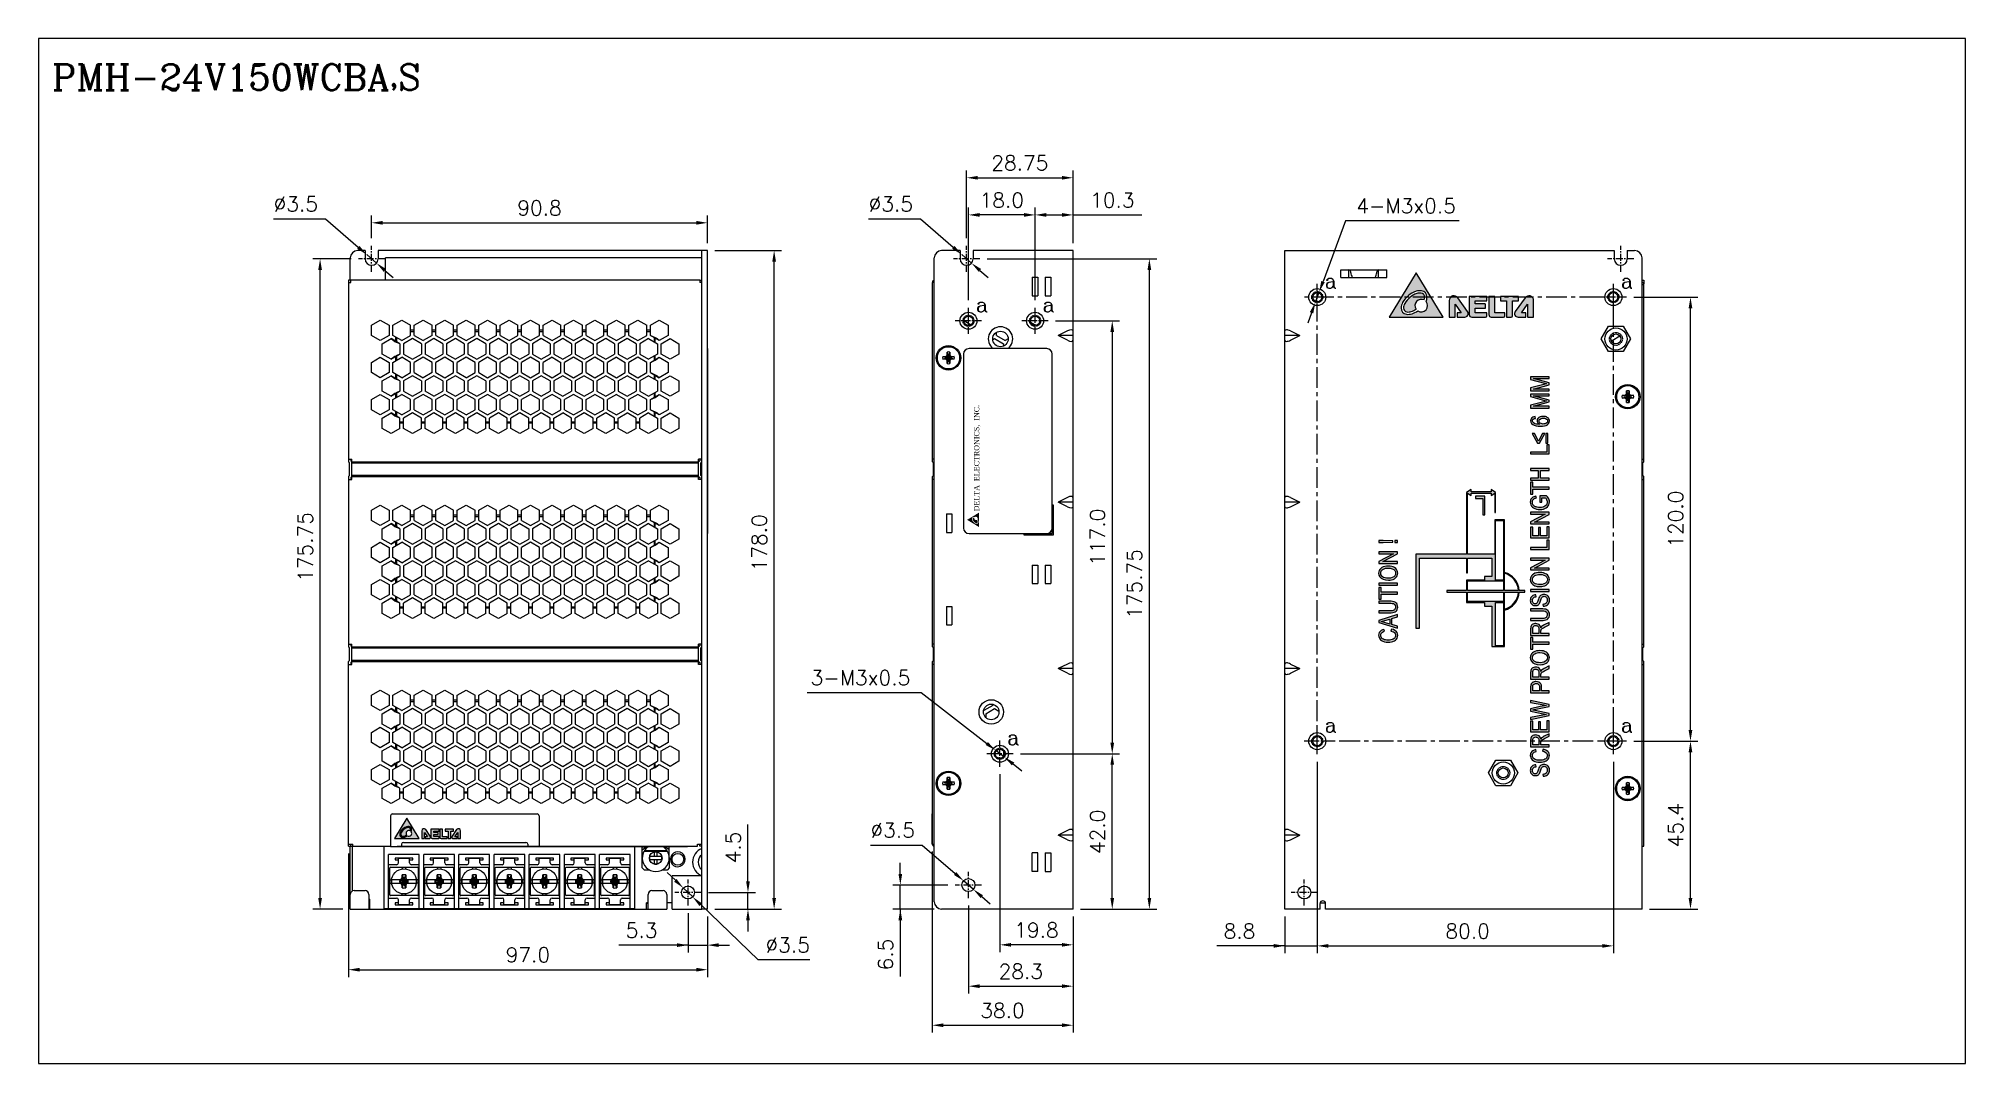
# Model space of a CAD drawing. Header units: inches. Extents: x 0 to 521, y 0 to 277.
import ezdxf
from ezdxf.enums import TextEntityAlignment as Align

# ---------------------------------------------------------------- set-up
doc = ezdxf.new("R2010")
doc.units = ezdxf.units.IN
doc.header["$MEASUREMENT"] = 0
for name, pattern in [('CENTER', [0.6, 0.375, -0.075, 0.075, -0.075]), ('CENTER2', [28.575, 19.05, -3.175, 3.175, -3.175]), ('HIDDEN', [0.2, 0.1, -0.1])]:
    doc.linetypes.add(name, pattern=pattern)
doc.layers.get('0').update_dxf_attribs({"lineweight": 13})
doc.layers.add('02___PRT_ALL_AXES', color=7, linetype='Continuous')
doc.layers.add('DEFAULT_2', color=8, linetype='HIDDEN')
for name, color, linetype, lineweight in [('Center', 1, 'CENTER2', 9), ('Dimension', 2, 'Continuous', 9), ('Line', 3, 'Continuous', 13)]:
    doc.layers.add(name, color=color, linetype=linetype, lineweight=lineweight)
doc.styles.add('ROMANC', font='romanc')
doc.styles.add('ROMANS', font='romans')
doc.styles.add('ROMANTIC', font='')
doc.styles.get('ROMANTIC').set_extended_font_data('Romantic')
doc.dimstyles.new('yutana', dxfattribs={"dimscale": 2, "dimtxt": 2, "dimasz": 1.5, "dimexe": 1, "dimexo": 1, "dimgap": 1, "dimtad": 1, "dimdec": 1, "dimzin": 0, "dimdsep": 46, "dimtxsty": 'ROMANS', "dimcen": 0, "dimadec": 0, "dimazin": 0, "dimtp": 0.01, "dimtm": 0.01, "dimtfac": 1, "dimtdec": 1, "dimtmove": 0, "dimatfit": 3, "dimfxl": 1, "dimtolj": 1, "dimtzin": 0, "dimlwd": 0, "dimlwe": 0, "dimarcsym": 0})

msp = doc.modelspace()

# ---------------------------------------------------------------- texts
at = {"layer": 'Dimension', "char_height": 4, "width": 105.36115, "attachment_point": 1, "style": 'ROMANC'}
for insert in [(347.458, 213.526), (427.458, 213.526), (253.206, 207.126), (271.206, 207.126), (261.706, 90.126), (347.458, 93.526), (427.458, 93.526)]:
    msp.add_mtext('a', dxfattribs=dict(at, insert=insert))
at = {"layer": 'Line', "color": 7, "style": 'ROMANC'}
msp.add_text('PMH-24V150WCBA,S', height=7, dxfattribs=at).set_placement((3.602, 263.08))
at = {"layer": 'Line', "color": 0, "style": 'ROMANTIC', "width": 0.85}
msp.add_text('DELTA  ELECTRONICS,  INC.', height=1.39104, rotation=90, dxfattribs=at).set_placement((254.59, 149.214), align=Align.BOTTOM_LEFT)

# ---------------------------------------------------------------- blocks, each defined once
blk = doc.blocks.new('*D1')
at = {"layer": 'Defpoints', "color": 0}
for p in [(180.74, 227.2), (89.99, 221.01), (180.74, 219.71)]:
    blk.add_point(p, dxfattribs=at)
at = {"layer": 'Dimension', "color": 0, "lineweight": 0}
for p, q in [((89.99, 223.01), (89.99, 229.2)), ((180.74, 221.71), (180.74, 229.2)), ((92.99, 227.2), (177.74, 227.2))]:
    blk.add_line(p, q, dxfattribs=at)
at = {"layer": 'Dimension', "color": 0}
for points in [[(92.99, 227.7), (92.99, 226.7), (89.99, 227.2)], [(177.74, 226.7), (177.74, 227.7), (180.74, 227.2)]]:
    blk.add_solid(points, dxfattribs=at)
at = {"layer": 'Dimension', "color": 0, "insert": (135.37, 231.2), "char_height": 4, "attachment_point": 5, "style": 'ROMANS'}
blk.add_mtext('\\A1;90.8', dxfattribs=at)
blk = doc.blocks.new('*D2')
at = {"layer": 'Defpoints', "color": 0}
for p in [(76.08, 217.46), (86.44, 217.46), (84.24, 41.71)]:
    blk.add_point(p, dxfattribs=at)
at = {"layer": 'Dimension', "color": 0, "lineweight": 0}
for p, q in [((84.44, 217.46), (74.08, 217.46)), ((76.08, 44.71), (76.08, 214.46)), ((82.24, 41.71), (74.08, 41.71))]:
    blk.add_line(p, q, dxfattribs=at)
at = {"layer": 'Dimension', "color": 0}
for points in [[(76.58, 214.46), (75.58, 214.46), (76.08, 217.46)], [(75.58, 44.71), (76.58, 44.71), (76.08, 41.71)]]:
    blk.add_solid(points, dxfattribs=at)
at = {"layer": 'Dimension', "color": 0, "insert": (72.08, 139.58), "char_height": 4, "attachment_point": 5, "rotation": 90, "style": 'ROMANS'}
blk.add_mtext('\\A1;175.75', dxfattribs=at)
blk = doc.blocks.new('*D3')
at = {"layer": 'Defpoints', "color": 0}
for p in [(88.67, 218.61), (91.31, 216.31)]:
    blk.add_point(p, dxfattribs=at)
at = {"layer": 'Dimension', "color": 0, "lineweight": 0}
for p, q in [((63.51, 228.28), (77.51, 228.28)), ((77.51, 228.28), (86.4, 220.57)), ((91.31, 216.31), (88.67, 218.61)), ((93.58, 214.35), (95.85, 212.38))]:
    blk.add_line(p, q, dxfattribs=at)
at = {"layer": 'Dimension', "color": 0}
for points in [[(86.08, 220.19), (86.73, 220.95), (88.67, 218.61)], [(93.91, 214.72), (93.25, 213.97), (91.31, 216.31)]]:
    blk.add_solid(points, dxfattribs=at)
at = {"layer": 'Dimension', "color": 0, "insert": (69.51, 232.28), "char_height": 4, "attachment_point": 5, "style": 'ROMANS'}
blk.add_mtext('\\A1;∅3.5', dxfattribs=at)
blk = doc.blocks.new('*D4')
at = {"layer": 'Defpoints', "color": 0}
for p in [(180.74, 219.71), (198.76, 219.71), (180.74, 41.71)]:
    blk.add_point(p, dxfattribs=at)
at = {"layer": 'Dimension', "color": 0, "lineweight": 0}
for p, q in [((182.74, 219.71), (200.76, 219.71)), ((198.76, 44.71), (198.76, 216.71)), ((182.74, 41.71), (200.76, 41.71))]:
    blk.add_line(p, q, dxfattribs=at)
at = {"layer": 'Dimension', "color": 0}
for points in [[(199.26, 216.71), (198.26, 216.71), (198.76, 219.71)], [(198.26, 44.71), (199.26, 44.71), (198.76, 41.71)]]:
    blk.add_solid(points, dxfattribs=at)
at = {"layer": 'Dimension', "color": 0, "insert": (194.76, 140.71), "char_height": 4, "attachment_point": 5, "rotation": 90, "style": 'ROMANS'}
blk.add_mtext('\\A1;178.0', dxfattribs=at)
blk = doc.blocks.new('*D5')
at = {"layer": 'Defpoints', "color": 0}
for p in [(83.74, 58.71), (180.74, 41.71), (180.74, 25.34)]:
    blk.add_point(p, dxfattribs=at)
at = {"layer": 'Dimension', "color": 0, "lineweight": 0}
for p, q in [((83.74, 56.71), (83.74, 23.34)), ((180.74, 39.71), (180.74, 23.34)), ((86.74, 25.34), (177.74, 25.34))]:
    blk.add_line(p, q, dxfattribs=at)
at = {"layer": 'Dimension', "color": 0}
for points in [[(86.74, 25.84), (86.74, 24.84), (83.74, 25.34)], [(177.74, 24.84), (177.74, 25.84), (180.74, 25.34)]]:
    blk.add_solid(points, dxfattribs=at)
at = {"layer": 'Dimension', "color": 0, "insert": (132.24, 29.34), "char_height": 4, "attachment_point": 5, "style": 'ROMANS'}
blk.add_mtext('\\A1;97.0', dxfattribs=at)
blk = doc.blocks.new('*D6')
at = {"layer": 'Defpoints', "color": 0}
for p in [(175.49, 42.66), (180.74, 41.71), (180.74, 31.98)]:
    blk.add_point(p, dxfattribs=at)
at = {"layer": 'Dimension', "color": 0, "lineweight": 0}
for p, q in [((175.49, 40.66), (175.49, 29.98)), ((180.74, 39.71), (180.74, 29.98)), ((175.49, 31.98), (156.77, 31.98)), ((172.49, 31.98), (169.49, 31.98)), ((175.49, 31.98), (180.74, 31.98)), ((183.74, 31.98), (186.74, 31.98))]:
    blk.add_line(p, q, dxfattribs=at)
at = {"layer": 'Dimension', "color": 0}
for points in [[(172.49, 31.48), (172.49, 32.48), (175.49, 31.98)], [(183.74, 32.48), (183.74, 31.48), (180.74, 31.98)]]:
    blk.add_solid(points, dxfattribs=at)
at = {"layer": 'Dimension', "color": 0, "insert": (162.96, 35.98), "char_height": 4, "attachment_point": 5, "style": 'ROMANS'}
blk.add_mtext('\\A1;5.3', dxfattribs=at)
blk = doc.blocks.new('*D7')
at = {"layer": 'Defpoints', "color": 0}
for p in [(174.23, 47.42), (176.75, 45)]:
    blk.add_point(p, dxfattribs=at)
at = {"layer": 'Dimension', "color": 0, "lineweight": 0}
for p, q in [((172.07, 49.5), (169.9, 51.58)), ((174.23, 47.42), (176.75, 45)), ((194.42, 28.02), (178.92, 42.92)), ((208.42, 28.02), (194.42, 28.02))]:
    blk.add_line(p, q, dxfattribs=at)
at = {"layer": 'Dimension', "color": 0}
for points in [[(171.72, 49.14), (172.41, 49.86), (174.23, 47.42)], [(179.26, 43.28), (178.57, 42.56), (176.75, 45)]]:
    blk.add_solid(points, dxfattribs=at)
at = {"layer": 'Dimension', "color": 0, "insert": (202.42, 32.02), "char_height": 4, "attachment_point": 5, "style": 'ROMANS'}
blk.add_mtext('\\A1;∅3.5', dxfattribs=at)
blk = doc.blocks.new('*D8')
at = {"layer": 'Defpoints', "color": 0}
for p in [(179.04, 46.21), (180.74, 41.71), (191.69, 46.21)]:
    blk.add_point(p, dxfattribs=at)
at = {"layer": 'Dimension', "color": 0, "lineweight": 0}
for p, q in [((191.69, 49.21), (191.69, 64.59)), ((181.04, 46.21), (193.69, 46.21)), ((182.74, 41.71), (193.69, 41.71)), ((191.69, 41.71), (191.69, 46.21)), ((191.69, 38.71), (191.69, 35.71))]:
    blk.add_line(p, q, dxfattribs=at)
at = {"layer": 'Dimension', "color": 0}
for points in [[(191.19, 49.21), (192.19, 49.21), (191.69, 46.21)], [(192.19, 38.71), (191.19, 38.71), (191.69, 41.71)]]:
    blk.add_solid(points, dxfattribs=at)
at = {"layer": 'Dimension', "color": 0, "insert": (187.69, 58.4), "char_height": 4, "attachment_point": 5, "rotation": 90, "style": 'ROMANS'}
blk.add_mtext('\\A1;4.5', dxfattribs=at)
blk = doc.blocks.new('*D9')
at = {"layer": 'Defpoints', "color": 0}
for p in [(272.82, 200.71), (263.32, 83.71), (290.12, 83.71)]:
    blk.add_point(p, dxfattribs=at)
at = {"layer": 'Dimension', "color": 0, "linetype": 'Continuous', "lineweight": 0}
for p, q in [((274.82, 200.71), (292.12, 200.71)), ((290.12, 197.71), (290.12, 86.71)), ((265.32, 83.71), (292.12, 83.71))]:
    blk.add_line(p, q, dxfattribs=at)
at = {"layer": 'Dimension', "color": 0}
for points in [[(290.62, 197.71), (289.62, 197.71), (290.12, 200.71)], [(289.62, 86.71), (290.62, 86.71), (290.12, 83.71)]]:
    blk.add_solid(points, dxfattribs=at)
at = {"layer": 'Dimension', "color": 0, "insert": (284.12, 142.21), "char_height": 4, "attachment_point": 2, "rotation": 90, "style": 'ROMANS'}
blk.add_mtext('\\A1;117.0', dxfattribs=at)
blk = doc.blocks.new('*D10')
at = {"layer": 'Defpoints', "color": 0}
for p in [(279.52, 229.33), (279.52, 219.71), (269.27, 204.26)]:
    blk.add_point(p, dxfattribs=at)
at = {"layer": 'Dimension', "color": 0, "linetype": 'Continuous', "lineweight": 0}
for p, q in [((269.27, 206.26), (269.27, 231.33)), ((272.27, 229.33), (276.52, 229.33)), ((279.52, 221.71), (279.52, 231.33)), ((279.52, 229.33), (298.14, 229.33))]:
    blk.add_line(p, q, dxfattribs=at)
at = {"layer": 'Dimension', "color": 0}
for points in [[(272.27, 229.83), (272.27, 228.83), (269.27, 229.33)], [(276.52, 228.83), (276.52, 229.83), (279.52, 229.33)]]:
    blk.add_solid(points, dxfattribs=at)
at = {"layer": 'Dimension', "color": 0, "insert": (296.14, 235.33), "char_height": 4, "attachment_point": 3, "style": 'ROMANS'}
blk.add_mtext('\\A1;\\A1;10.3', dxfattribs=at)
blk = doc.blocks.new('*D11')
at = {"layer": 'Defpoints', "color": 0}
for p in [(251.27, 229.33), (251.27, 204.26), (269.27, 204.26)]:
    blk.add_point(p, dxfattribs=at)
at = {"layer": 'Dimension', "color": 0, "linetype": 'Continuous', "lineweight": 0}
for p, q in [((251.27, 206.26), (251.27, 231.33)), ((266.27, 229.33), (254.27, 229.33)), ((269.27, 206.26), (269.27, 231.33))]:
    blk.add_line(p, q, dxfattribs=at)
at = {"layer": 'Dimension', "color": 0}
for points in [[(254.27, 229.83), (254.27, 228.83), (251.27, 229.33)], [(266.27, 228.83), (266.27, 229.83), (269.27, 229.33)]]:
    blk.add_solid(points, dxfattribs=at)
at = {"layer": 'Dimension', "color": 0, "insert": (260.27, 235.33), "char_height": 4, "attachment_point": 2, "style": 'ROMANS'}
blk.add_mtext('\\A1;18.0', dxfattribs=at)
blk = doc.blocks.new('*D12')
at = {"layer": 'Defpoints', "color": 0}
for p in [(279.52, 239.37), (250.77, 221.01), (279.52, 219.71)]:
    blk.add_point(p, dxfattribs=at)
at = {"layer": 'Dimension', "color": 0, "linetype": 'Continuous', "lineweight": 0}
for p, q in [((250.77, 223.01), (250.77, 241.37)), ((279.52, 221.71), (279.52, 241.37)), ((253.77, 239.37), (276.52, 239.37))]:
    blk.add_line(p, q, dxfattribs=at)
at = {"layer": 'Dimension', "color": 0}
for points in [[(253.77, 239.87), (253.77, 238.87), (250.77, 239.37)], [(276.52, 238.87), (276.52, 239.87), (279.52, 239.37)]]:
    blk.add_solid(points, dxfattribs=at)
at = {"layer": 'Dimension', "color": 0, "insert": (265.15, 245.37), "char_height": 4, "attachment_point": 2, "style": 'ROMANS'}
blk.add_mtext('\\A1;28.75', dxfattribs=at)
blk = doc.blocks.new('*D13')
at = {"layer": 'Defpoints', "color": 0}
for p in [(232.86, 48.21), (247.72, 48.21), (244.02, 41.71)]:
    blk.add_point(p, dxfattribs=at)
at = {"layer": 'Dimension', "color": 0, "linetype": 'Continuous', "lineweight": 0}
for p, q in [((232.86, 51.21), (232.86, 54.21)), ((245.72, 48.21), (230.86, 48.21)), ((232.86, 41.71), (232.86, 48.21)), ((242.02, 41.71), (230.86, 41.71)), ((232.86, 41.71), (232.86, 23.52)), ((232.86, 38.71), (232.86, 35.71))]:
    blk.add_line(p, q, dxfattribs=at)
at = {"layer": 'Dimension', "color": 0}
for points in [[(232.36, 51.21), (233.36, 51.21), (232.86, 48.21)], [(233.36, 38.71), (232.36, 38.71), (232.86, 41.71)]]:
    blk.add_solid(points, dxfattribs=at)
at = {"layer": 'Dimension', "color": 0, "insert": (226.86, 33.71), "char_height": 4, "attachment_point": 3, "rotation": 90, "style": 'ROMANS'}
blk.add_mtext('\\A1;{\\A1;6.5\\P}', dxfattribs=at)
blk = doc.blocks.new('*D14')
at = {"layer": 'Defpoints', "color": 0}
for p in [(263.32, 83.71), (290.12, 83.71), (279.52, 41.71)]:
    blk.add_point(p, dxfattribs=at)
at = {"layer": 'Dimension', "color": 0, "linetype": 'Continuous', "lineweight": 0}
for p, q in [((265.32, 83.71), (292.12, 83.71)), ((290.12, 44.71), (290.12, 80.71)), ((281.52, 41.71), (292.12, 41.71))]:
    blk.add_line(p, q, dxfattribs=at)
at = {"layer": 'Dimension', "color": 0}
for points in [[(290.62, 80.71), (289.62, 80.71), (290.12, 83.71)], [(289.62, 44.71), (290.62, 44.71), (290.12, 41.71)]]:
    blk.add_solid(points, dxfattribs=at)
at = {"layer": 'Dimension', "color": 0, "insert": (284.12, 56.61), "char_height": 4, "attachment_point": 1, "rotation": 90, "style": 'ROMANS'}
blk.add_mtext('\\A1;42.0', dxfattribs=at)
blk = doc.blocks.new('*D15')
at = {"layer": 'Defpoints', "color": 0}
for p in [(259.77, 80.16), (279.52, 41.71), (259.77, 32.06)]:
    blk.add_point(p, dxfattribs=at)
at = {"layer": 'Dimension', "color": 0, "linetype": 'Continuous', "lineweight": 0}
for p, q in [((259.77, 78.16), (259.77, 30.06)), ((279.52, 39.71), (279.52, 30.06)), ((276.52, 32.06), (262.77, 32.06))]:
    blk.add_line(p, q, dxfattribs=at)
at = {"layer": 'Dimension', "color": 0}
for points in [[(262.77, 32.56), (262.77, 31.56), (259.77, 32.06)], [(276.52, 31.56), (276.52, 32.56), (279.52, 32.06)]]:
    blk.add_solid(points, dxfattribs=at)
at = {"layer": 'Dimension', "color": 0, "insert": (269.65, 38.06), "char_height": 4, "attachment_point": 2, "style": 'ROMANS'}
blk.add_mtext('\\A1;19.8', dxfattribs=at)
blk = doc.blocks.new('*D16')
at = {"layer": 'Defpoints', "color": 0}
for p in [(251.27, 44.66), (279.52, 41.71), (279.52, 20.89)]:
    blk.add_point(p, dxfattribs=at)
at = {"layer": 'Dimension', "color": 0, "linetype": 'Continuous', "lineweight": 0}
for p, q in [((251.27, 42.66), (251.27, 18.89)), ((279.52, 39.71), (279.52, 18.89)), ((254.27, 20.89), (276.52, 20.89))]:
    blk.add_line(p, q, dxfattribs=at)
at = {"layer": 'Dimension', "color": 0}
for points in [[(254.27, 21.39), (254.27, 20.39), (251.27, 20.89)], [(276.52, 20.39), (276.52, 21.39), (279.52, 20.89)]]:
    blk.add_solid(points, dxfattribs=at)
at = {"layer": 'Dimension', "color": 0, "insert": (265.4, 26.89), "char_height": 4, "attachment_point": 2, "style": 'ROMANS'}
blk.add_mtext('\\A1;{\\A1;28.3\\P}', dxfattribs=at)
blk = doc.blocks.new('*D17')
at = {"layer": 'Defpoints', "color": 0}
for p in [(254.32, 217.46), (300.15, 217.46), (279.52, 41.71)]:
    blk.add_point(p, dxfattribs=at)
at = {"layer": 'Dimension', "color": 0, "linetype": 'Continuous', "lineweight": 0}
for p, q in [((256.32, 217.46), (302.15, 217.46)), ((300.15, 44.71), (300.15, 214.46)), ((281.52, 41.71), (302.15, 41.71))]:
    blk.add_line(p, q, dxfattribs=at)
at = {"layer": 'Dimension', "color": 0}
for points in [[(300.65, 214.46), (299.65, 214.46), (300.15, 217.46)], [(299.65, 44.71), (300.65, 44.71), (300.15, 41.71)]]:
    blk.add_solid(points, dxfattribs=at)
at = {"layer": 'Dimension', "color": 0, "insert": (294.15, 129.58), "char_height": 4, "attachment_point": 2, "rotation": 90, "style": 'ROMANS'}
blk.add_mtext('\\A1;{\\A1;175.75\\P}', dxfattribs=at)
blk = doc.blocks.new('*D18')
at = {"layer": 'Defpoints', "color": 0}
for p in [(241.47, 59.28), (279.52, 41.71), (279.52, 10.33)]:
    blk.add_point(p, dxfattribs=at)
at = {"layer": 'Dimension', "color": 0, "linetype": 'Continuous', "lineweight": 0}
for p, q in [((241.47, 57.28), (241.47, 8.33)), ((279.52, 39.71), (279.52, 8.33)), ((244.47, 10.33), (276.52, 10.33))]:
    blk.add_line(p, q, dxfattribs=at)
at = {"layer": 'Dimension', "color": 0}
for points in [[(244.47, 10.83), (244.47, 9.83), (241.47, 10.33)], [(276.52, 9.83), (276.52, 10.83), (279.52, 10.33)]]:
    blk.add_solid(points, dxfattribs=at)
at = {"layer": 'Dimension', "color": 0, "insert": (260.49, 16.33), "char_height": 4, "attachment_point": 2, "style": 'ROMANS'}
blk.add_mtext('\\A1;{\\A1;38.0\\P}', dxfattribs=at)
blk = doc.blocks.new('*D19')
at = {"layer": 'Defpoints', "color": 0}
for p in [(249.95, 49.36), (252.59, 47.06)]:
    blk.add_point(p, dxfattribs=at)
at = {"layer": 'Dimension', "color": 0, "lineweight": 0}
for p, q in [((224.79, 59.03), (238.79, 59.03)), ((238.79, 59.03), (247.68, 51.32)), ((252.59, 47.06), (249.95, 49.36)), ((254.86, 45.1), (257.13, 43.13))]:
    blk.add_line(p, q, dxfattribs=at)
at = {"layer": 'Dimension', "color": 0}
for points in [[(247.36, 50.94), (248.01, 51.7), (249.95, 49.36)], [(255.19, 45.47), (254.53, 44.72), (252.59, 47.06)]]:
    blk.add_solid(points, dxfattribs=at)
at = {"layer": 'Dimension', "color": 0, "insert": (230.79, 63.03), "char_height": 4, "attachment_point": 5, "style": 'ROMANS'}
blk.add_mtext('\\A1;∅3.5', dxfattribs=at)
blk = doc.blocks.new('*D20')
at = {"layer": 'Defpoints', "color": 0}
for p in [(258.59, 84.63), (260.96, 82.79)]:
    blk.add_point(p, dxfattribs=at)
at = {"layer": 'Dimension', "color": 0, "lineweight": 0}
for p, q in [((207.7, 100.25), (238.46, 100.25)), ((238.46, 100.25), (256.22, 86.47)), ((260.96, 82.79), (258.59, 84.63)), ((263.33, 80.95), (265.7, 79.11))]:
    blk.add_line(p, q, dxfattribs=at)
at = {"layer": 'Dimension', "color": 0}
for points in [[(255.91, 86.07), (256.52, 86.86), (258.59, 84.63)], [(263.63, 81.34), (263.02, 80.55), (260.96, 82.79)]]:
    blk.add_solid(points, dxfattribs=at)
at = {"layer": 'Dimension', "color": 0, "insert": (222.08, 104.25), "char_height": 4, "attachment_point": 5, "style": 'ROMANS'}
blk.add_mtext('\\A1;3-M3x0.5', dxfattribs=at)
blk = doc.blocks.new('*D21')
at = {"layer": 'Defpoints', "color": 0}
for p in [(249.45, 218.61), (252.09, 216.31)]:
    blk.add_point(p, dxfattribs=at)
at = {"layer": 'Dimension', "color": 0, "lineweight": 0}
for p, q in [((224.29, 228.28), (238.29, 228.28)), ((238.29, 228.28), (247.18, 220.57)), ((252.09, 216.31), (249.45, 218.61)), ((254.36, 214.35), (256.63, 212.38))]:
    blk.add_line(p, q, dxfattribs=at)
at = {"layer": 'Dimension', "color": 0}
for points in [[(246.86, 220.19), (247.51, 220.95), (249.45, 218.61)], [(254.69, 214.72), (254.03, 213.97), (252.09, 216.31)]]:
    blk.add_solid(points, dxfattribs=at)
at = {"layer": 'Dimension', "color": 0, "insert": (230.29, 232.28), "char_height": 4, "attachment_point": 5, "style": 'ROMANS'}
blk.add_mtext('\\A1;∅3.5', dxfattribs=at)
blk = doc.blocks.new('*D22')
at = {"layer": 'Defpoints', "color": 0}
for p in [(345.52, 81.25), (336.77, 41.71), (345.52, 31.78)]:
    blk.add_point(p, dxfattribs=at)
at = {"layer": 'Dimension', "color": 0, "linetype": 'Continuous', "lineweight": 0}
for p, q in [((345.52, 79.25), (345.52, 29.78)), ((336.77, 39.71), (336.77, 29.78)), ((336.77, 31.78), (318.39, 31.78)), ((333.77, 31.78), (330.77, 31.78)), ((336.77, 31.78), (345.52, 31.78)), ((348.52, 31.78), (351.52, 31.78))]:
    blk.add_line(p, q, dxfattribs=at)
at = {"layer": 'Dimension', "color": 0}
for points in [[(333.77, 31.28), (333.77, 32.28), (336.77, 31.78)], [(348.52, 32.28), (348.52, 31.28), (345.52, 31.78)]]:
    blk.add_solid(points, dxfattribs=at)
at = {"layer": 'Dimension', "color": 0, "insert": (328.77, 37.78), "char_height": 4, "attachment_point": 3, "style": 'ROMANS'}
blk.add_mtext('\\A1;\\A1;8.8', dxfattribs=at)
blk = doc.blocks.new('*D23')
at = {"layer": 'Defpoints', "color": 0}
for p in [(345.52, 83.56), (425.52, 83.56), (425.52, 31.78)]:
    blk.add_point(p, dxfattribs=at)
at = {"layer": 'Dimension', "color": 0, "linetype": 'Continuous', "lineweight": 0}
for p, q in [((345.52, 81.56), (345.52, 29.78)), ((425.52, 81.56), (425.52, 29.78)), ((348.52, 31.78), (422.52, 31.78))]:
    blk.add_line(p, q, dxfattribs=at)
at = {"layer": 'Dimension', "color": 0}
for points in [[(348.52, 32.28), (348.52, 31.28), (345.52, 31.78)], [(422.52, 31.28), (422.52, 32.28), (425.52, 31.78)]]:
    blk.add_solid(points, dxfattribs=at)
at = {"layer": 'Dimension', "color": 0, "insert": (386.15, 37.78), "char_height": 4, "attachment_point": 2, "style": 'ROMANS'}
blk.add_mtext('\\A1;80.0', dxfattribs=at)
blk = doc.blocks.new('*D24')
at = {"layer": 'Defpoints', "color": 0}
for p in [(346.04, 208.52), (345, 205.7)]:
    blk.add_point(p, dxfattribs=at)
at = {"layer": 'Dimension', "color": 0, "lineweight": 0}
for p, q in [((353.13, 227.77), (347.08, 211.33)), ((383.89, 227.77), (353.13, 227.77)), ((345, 205.7), (346.04, 208.52)), ((343.97, 202.89), (342.93, 200.07))]:
    blk.add_line(p, q, dxfattribs=at)
at = {"layer": 'Dimension', "color": 0}
for points in [[(346.61, 211.5), (347.55, 211.16), (346.04, 208.52)], [(344.44, 202.71), (343.5, 203.06), (345, 205.7)]]:
    blk.add_solid(points, dxfattribs=at)
at = {"layer": 'Dimension', "color": 0, "insert": (369.51, 231.77), "char_height": 4, "attachment_point": 5, "style": 'ROMANS'}
blk.add_mtext('\\A1;4-M3x0.5', dxfattribs=at)
blk = doc.blocks.new('*D25')
at = {"layer": 'Defpoints', "color": 0}
for p in [(429.08, 207.11), (446.36, 207.11), (429.08, 87.11)]:
    blk.add_point(p, dxfattribs=at)
at = {"layer": 'Dimension', "color": 0, "linetype": 'Continuous', "lineweight": 0}
for p, q in [((431.08, 207.11), (448.36, 207.11)), ((446.36, 90.11), (446.36, 204.11)), ((431.08, 87.11), (448.36, 87.11))]:
    blk.add_line(p, q, dxfattribs=at)
at = {"layer": 'Dimension', "color": 0}
for points in [[(446.86, 204.11), (445.86, 204.11), (446.36, 207.11)], [(445.86, 90.11), (446.86, 90.11), (446.36, 87.11)]]:
    blk.add_solid(points, dxfattribs=at)
at = {"layer": 'Dimension', "color": 0, "insert": (440.36, 147.11), "char_height": 4, "attachment_point": 2, "rotation": 90, "style": 'ROMANS'}
blk.add_mtext('\\A1;{\\A1;120.0\\P}', dxfattribs=at)
blk = doc.blocks.new('*D26')
at = {"layer": 'Defpoints', "color": 0}
for p in [(429.08, 87.11), (446.36, 87.11), (433.27, 41.71)]:
    blk.add_point(p, dxfattribs=at)
at = {"layer": 'Dimension', "color": 0, "linetype": 'Continuous', "lineweight": 0}
for p, q in [((431.08, 87.11), (448.36, 87.11)), ((446.36, 44.71), (446.36, 84.11)), ((435.27, 41.71), (448.36, 41.71))]:
    blk.add_line(p, q, dxfattribs=at)
at = {"layer": 'Dimension', "color": 0}
for points in [[(446.86, 84.11), (445.86, 84.11), (446.36, 87.11)], [(445.86, 44.71), (446.86, 44.71), (446.36, 41.71)]]:
    blk.add_solid(points, dxfattribs=at)
at = {"layer": 'Dimension', "color": 0, "insert": (440.36, 64.41), "char_height": 4, "attachment_point": 2, "rotation": 90, "style": 'ROMANS'}
blk.add_mtext('\\A1;{\\A1;45.4\\P}', dxfattribs=at)

# ---------------------------------------------------------------- dimensions: what is measured, and where the dimension line sits
at = {"layer": 'Dimension', "color": 2, "linetype": 'Continuous'}
dim = msp.add_linear_dim(base=(279.521, 239.367), p1=(250.771, 221.012), p2=(279.521, 219.708), dimstyle='yutana', override={"dimdec": 2}, dxfattribs=at)
dim.commit()
dim.dimension.update_dxf_attribs({"geometry": '*D12', "text_midpoint": (265.146, 239.367), "dimtype": 160})
at = {"layer": 'Dimension'}
for p1, p2, picture, middle in [((91.313, 216.312), (88.669, 218.605), '*D3', (69.513, 228.28)), ((252.093, 216.312), (249.449, 218.605), '*D21', (230.293, 228.28)), ((252.593, 47.062), (249.949, 49.355), '*D19', (230.793, 59.03)), ((174.229, 47.421), (176.753, 44.996), '*D7', (202.419, 28.023))]:
    dim = msp.add_diameter_dim_2p(p1=p1, p2=p2, dimstyle='yutana', override={"dimscale": 2, "dimasz": 1.5, "dimtoh": 1}, dxfattribs=at)
    dim.commit()
    dim.dimension.update_dxf_attribs({"geometry": picture, "text_midpoint": middle, "dimtype": 163})
at = {"layer": 'Dimension', "color": 2, "linetype": 'Continuous'}
for base, p1, p2, angle, picture, middle in [((251.271, 229.329), (269.271, 204.262), (251.271, 204.262), 180, '*D11', (260.271, 229.329)), ((290.123, 83.708), (272.824, 200.708), (263.324, 83.708), 270, '*D9', (290.123, 142.208)), ((290.123, 83.708), (279.521, 41.708), (263.324, 83.708), 90, '*D14', (290.123, 62.708)), ((259.771199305, 32.05615096), (279.521199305, 41.708488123), (259.771199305, 80.155272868), 180, '*D15', (269.646199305, 32.05615096))]:
    dim = msp.add_linear_dim(base=base, p1=p1, p2=p2, angle=angle, dimstyle='yutana', dxfattribs=at)
    dim.commit()
    dim.dimension.update_dxf_attribs({"geometry": picture, "text_midpoint": middle, "dimtype": 160})
for base, p1, p2, text, picture, middle in [((279.521, 229.329), (269.271, 204.262), (279.521, 219.708), '\\A1;10.3', '*D10', (290.331, 229.329)), ((345.523, 31.783), (336.773, 41.708), (345.523, 81.252), '\\A1;8.8', '*D22', (324.582, 31.783)), ((279.521, 10.333), (241.471, 59.283), (279.521, 41.708), '{\\A1;38.0\\P}', '*D18', (260.486, 10.333)), ((279.521199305, 20.885913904), (251.271199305, 44.655272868), (279.521199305, 41.708488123), '{\\A1;<>\\P}', '*D16', (265.396199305, 20.885913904))]:
    dim = msp.add_linear_dim(base=base, p1=p1, p2=p2, text=text, dimstyle='yutana', override={"dimtxsty": 'ROMANS'}, dxfattribs=at)
    dim.commit()
    dim.dimension.update_dxf_attribs({"geometry": picture, "text_midpoint": middle, "dimtype": 160})
at = {"layer": 'Dimension'}
for p1, p2, text, picture, middle in [((345.005, 205.701), (346.041, 208.516), '4-M3x0.5', '*D24', (369.51, 227.766)), ((260.956, 82.789), (258.586, 84.628), '3-M3x0.5', '*D20', (222.076, 100.251))]:
    dim = msp.add_diameter_dim_2p(p1=p1, p2=p2, text=text, dimstyle='yutana', override={"dimscale": 2, "dimasz": 1.5, "dimtoh": 1, "dimtxsty": 'ROMANS'}, dxfattribs=at)
    dim.commit()
    dim.dimension.update_dxf_attribs({"geometry": picture, "text_midpoint": middle, "dimtype": 163})
for base, p1, p2, picture, middle in [((180.741322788, 227.202083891), (89.991322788, 221.011703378), (180.741322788, 219.708488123), '*D1', (135.366322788, 227.202083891)), ((180.741, 25.341), (83.741, 58.708), (180.741, 41.708), '*D5', (132.241, 25.341)), ((180.741322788, 31.978601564), (175.491322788, 42.655272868), (180.741322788, 41.708488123), '*D6', (162.958018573, 31.978601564))]:
    dim = msp.add_linear_dim(base=base, p1=p1, p2=p2, dimstyle='yutana', dxfattribs=at)
    dim.commit()
    dim.dimension.update_dxf_attribs({"geometry": picture, "text_midpoint": middle, "dimtype": 160})
dim = msp.add_linear_dim(base=(198.757, 219.708), p1=(180.741, 41.708), p2=(180.741, 219.708), angle=90, dimstyle='yutana', dxfattribs=at)
dim.commit()
dim.dimension.update_dxf_attribs({"geometry": '*D4', "text_midpoint": (198.757, 140.708), "dimtype": 160})
dim = msp.add_linear_dim(base=(76.082, 217.458), p1=(84.241, 41.708), p2=(86.438, 217.458), angle=90, dimstyle='yutana', override={"dimdec": 2}, dxfattribs=at)
dim.commit()
dim.dimension.update_dxf_attribs({"geometry": '*D2', "text_midpoint": (76.082, 139.583), "dimtype": 160})
at = {"layer": 'Dimension', "color": 2, "linetype": 'Continuous'}
for base, p1, p2, override, picture, middle in [((300.146, 217.458), (279.521, 41.708), (254.324, 217.458), {"dimdec": 2, "dimtxsty": 'ROMANS'}, '*D17', (300.146, 129.583)), ((446.356, 207.108), (429.076, 87.108), (429.076, 207.108), {"dimdec": 1, "dimtxsty": 'ROMANS'}, '*D25', (446.356, 147.108)), ((446.356, 87.108), (433.273, 41.708), (429.076, 87.108), {"dimdec": 1, "dimtxsty": 'ROMANS'}, '*D26', (446.356, 64.408)), ((232.856, 48.208), (244.021, 41.708), (247.718, 48.208), {"dimtxsty": 'ROMANS'}, '*D13', (232.856, 29.613))]:
    dim = msp.add_linear_dim(base=base, p1=p1, p2=p2, angle=90, text='{\\A1;<>\\P}', dimstyle='yutana', override=override, dxfattribs=at)
    dim.commit()
    dim.dimension.update_dxf_attribs({"geometry": picture, "text_midpoint": middle, "dimtype": 160})
dim = msp.add_linear_dim(base=(425.523, 31.783), p1=(345.523, 83.555), p2=(425.523, 83.555), dimstyle='yutana', dxfattribs=at)
dim.commit()
dim.dimension.update_dxf_attribs({"geometry": '*D23', "text_midpoint": (386.148, 31.783), "dimtype": 160})
at = {"layer": 'Dimension'}
dim = msp.add_linear_dim(base=(191.694, 46.208), p1=(180.741, 41.708), p2=(179.045, 46.208), angle=90, dimstyle='yutana', dxfattribs=at)
dim.commit()
dim.dimension.update_dxf_attribs({"geometry": '*D8', "text_midpoint": (187.694, 58.399)})

# ---------------------------------------------------------------- hatches: boundary and pattern name
h = msp.add_hatch(color=256)
edge = h.paths.add_edge_path()
edge.add_arc((399.849, 207.234), 0.065, 0, 90)
edge.add_line((399.849, 207.299), (395.052, 207.299))
edge.add_arc((395.052, 207.234), 0.065, 90, 180)
edge.add_line((394.987, 207.234), (394.987, 206.189))
edge.add_arc((395.052, 206.189), 0.065, 180, 270)
edge.add_line((395.052, 206.124), (396.673, 206.124))
edge.add_line((396.673, 206.124), (396.673, 201.773))
edge.add_arc((396.738, 201.773), 0.065, 180, 270)
edge.add_line((396.738, 201.708), (397.929, 201.708))
edge.add_arc((397.929, 202.033), 0.324, 270, 360)
edge.add_line((398.253, 202.033), (398.253, 206.124))
edge.add_line((398.253, 206.124), (399.849, 206.124))
edge.add_arc((399.849, 206.189), 0.065, 270, 360)
edge.add_line((399.914, 206.189), (399.914, 207.234))
edge = h.paths.add_edge_path()
edge.add_arc((401.796, 202.806), 0.065, 0, 90)
edge.add_line((401.796, 202.871), (400.714, 202.871))
edge.add_line((400.714, 202.871), (402.352, 205.227))
edge.add_line((402.352, 205.227), (402.352, 201.773))
edge.add_arc((402.417, 201.773), 0.065, 180, 270)
edge.add_line((402.417, 201.708), (403.908, 201.708))
edge.add_arc((403.908, 201.773), 0.065, 270, 0)
edge.add_line((403.973, 201.773), (403.973, 206.203))
edge.add_arc((402.695, 206.203), 1.278, 0, 144.72688)
edge.add_line((401.652, 206.941), (399.009, 203.204))
edge.add_arc((399.782, 202.656), 0.948, 144.72688, 270)
edge.add_line((399.782, 201.708), (401.796, 201.708))
edge.add_arc((401.796, 201.773), 0.065, 270, 0)
edge.add_line((401.861, 201.773), (401.861, 202.806))
edge = h.paths.add_edge_path()
edge.add_arc((392.542, 202.378), 0.669, 180, 270)
edge.add_line((392.542, 201.708), (395.854, 201.708))
edge.add_arc((395.854, 202.033), 0.324, 270, 360)
edge.add_line((396.178, 202.033), (396.178, 202.806))
edge.add_arc((396.113, 202.806), 0.065, 0, 90)
edge.add_line((396.113, 202.871), (393.465, 202.871))
edge.add_line((393.465, 202.871), (393.465, 207.243))
edge.add_arc((393.4, 207.243), 0.065, 0, 90)
edge.add_line((393.4, 207.308), (391.938, 207.308))
edge.add_arc((391.938, 207.243), 0.065, 90, 180)
edge.add_line((391.873, 207.243), (391.873, 202.378))
edge = h.paths.add_edge_path()
edge.add_arc((386.638, 207.247), 0.065, 90, 180)
edge.add_line((386.573, 207.247), (386.573, 202.423))
edge.add_arc((387.288, 202.423), 0.715, 180, 270)
edge.add_line((387.288, 201.708), (390.989, 201.708))
edge.add_arc((390.989, 202.033), 0.324, 270, 360)
edge.add_line((391.313, 202.033), (391.313, 202.819))
edge.add_arc((391.248, 202.819), 0.065, 0, 90)
edge.add_line((391.248, 202.884), (388.224, 202.884))
edge.add_line((388.224, 202.884), (388.224, 204.107))
edge.add_line((388.224, 204.107), (390.882, 204.107))
edge.add_arc((390.882, 204.172), 0.065, 270, 0)
edge.add_line((390.947, 204.172), (390.947, 205.208))
edge.add_arc((390.882, 205.208), 0.065, 0, 90)
edge.add_line((390.882, 205.273), (388.224, 205.273))
edge.add_line((388.224, 205.273), (388.224, 206.127))
edge.add_line((388.224, 206.127), (391.248, 206.127))
edge.add_arc((391.248, 206.192), 0.065, 270, 0)
edge.add_line((391.313, 206.192), (391.313, 207.247))
edge.add_arc((391.248, 207.247), 0.065, 0, 90)
edge.add_line((391.248, 207.312), (386.638, 207.312))
edge = h.paths.add_edge_path()
edge.add_line((383.35, 201.708), (385.363, 201.708))
edge.add_arc((385.363, 202.656), 0.948, 270, 35.27312)
edge.add_line((386.137, 203.204), (383.494, 206.941))
edge.add_arc((382.451, 206.203), 1.278, 35.27312, 180)
edge.add_line((381.173, 206.203), (381.173, 201.773))
edge.add_arc((381.238, 201.773), 0.065, 180, 270)
edge.add_line((381.238, 201.708), (382.729, 201.708))
edge.add_arc((382.729, 201.773), 0.065, 270, 0)
edge.add_line((382.794, 201.773), (382.794, 205.227))
edge.add_line((382.794, 205.227), (384.432, 202.871))
edge.add_line((384.432, 202.871), (383.35, 202.871))
edge.add_arc((383.35, 202.806), 0.065, 90, 180)
edge.add_line((383.285, 202.806), (383.285, 201.773))
edge.add_arc((383.35, 201.773), 0.065, 180, 270)
h.paths.add_polyline_path([(379.537, 201.708), (372.273, 213.708), (364.973, 201.708)])
edge = h.paths.add_edge_path(flags=16)
edge.add_arc((374.366, 202.408), 6.633, 108.88879, 150.57361)
edge.add_arc((371.395, 204.084), 3.222, 150.57361, 177.45296)
edge.add_arc((369.864, 204.152), 1.689, 177.45296, 262.00944)
edge.add_arc((370.077, 205.67), 3.222, 262.00944, 288.88879)
edge.add_arc((368.973, 208.897), 6.633, 288.88879, 303.94031)
edge.add_arc((373.62, 204.815), 1.706, 236.38102, 41.36951)
edge.add_arc((371.944, 207.221), 3.222, 336.61602, 357.45296)
edge.add_arc((373.475, 207.153), 1.689, 357.45296, 82.00944)
edge.add_arc((373.262, 205.635), 3.222, 82.00944, 108.88879)
edge = h.paths.add_edge_path(flags=0)
edge.add_arc((368.973, 208.897), 5.995, 288.88879, 302.70616)
edge.add_arc((373.62, 204.815), 1.706, 63.742, 214.36852, ccw=False)
edge.add_arc((371.944, 207.221), 2.585, 340.18304, 357.45296)
edge.add_arc((373.475, 207.153), 1.052, 357.45296, 82.00944)
edge.add_arc((373.262, 205.635), 2.585, 82.00944, 108.88879)
edge.add_arc((374.366, 202.408), 5.995, 108.88879, 150.57361)
edge.add_arc((371.395, 204.084), 2.585, 150.57361, 177.45296)
edge.add_arc((369.864, 204.152), 1.052, 177.45296, 262.00944)
edge.add_arc((370.077, 205.67), 2.585, 262.00944, 288.88879)
h = msp.add_hatch(color=256)
h.paths.add_polyline_path([(407.474, 94.295), (407.128, 94.242), (406.788, 94.186), (406.45, 94.126), (403.173, 93.517), (403.173, 92.974), (408.173, 94.035), (408.173, 94.576), (404.363, 95.424), (404.171, 95.465), (403.976, 95.504), (403.777, 95.542), (403.961, 95.578), (404.157, 95.621), (408.173, 96.51), (408.173, 97.02), (403.173, 98.117), (403.173, 97.585), (406.754, 96.886), (407.116, 96.819), (407.474, 96.759), (406.897, 96.679), (406.307, 96.575), (405.704, 96.448), (403.173, 95.875), (403.173, 95.236), (406.549, 94.475), (406.716, 94.44), (406.871, 94.41), (407.054, 94.375)])
h.paths.add_polyline_path([(407.583, 145.075), (407.583, 142.619), (405.881, 142.619), (405.881, 144.832), (405.294, 144.832), (405.294, 142.619), (403.763, 142.619), (403.763, 144.982), (403.173, 144.982), (403.173, 142.09), (408.173, 142.09), (408.173, 145.075)])
h.paths.add_polyline_path([(404.339, 111.356), (403.966, 111.172), (403.658, 110.944), (403.417, 110.678), (403.229, 110.362), (403.121, 110.034), (403.084, 109.681), (403.166, 109.138), (403.398, 108.69), (403.789, 108.299), (404.321, 108.002), (404.977, 107.823), (405.738, 107.765), (406.178, 107.792), (406.592, 107.869), (406.986, 107.994), (407.362, 108.176), (407.672, 108.402), (407.919, 108.668), (408.109, 108.98), (408.22, 109.312), (408.258, 109.678), (408.224, 110.017), (408.124, 110.337), (407.951, 110.649), (407.719, 110.922), (407.415, 111.156), (407.041, 111.346), (406.629, 111.48), (406.174, 111.563), (405.68, 111.591), (405.194, 111.564), (404.746, 111.485)])
h.paths.add_polyline_path([(408.258, 151.752), (408.237, 152.029), (408.173, 152.313), (408.062, 152.602), (407.911, 152.876), (407.714, 153.145), (407.477, 153.408), (405.622, 153.408), (405.625, 151.714), (406.212, 151.714), (406.212, 152.89), (407.143, 152.89), (407.274, 152.749), (407.392, 152.583), (407.498, 152.393), (407.59, 152.167), (407.644, 151.944), (407.661, 151.722), (407.637, 151.462), (407.566, 151.216), (407.444, 150.974), (407.277, 150.762), (407.053, 150.581), (406.775, 150.437), (406.438, 150.332), (406.063, 150.272), (405.656, 150.254), (405.297, 150.271), (404.961, 150.323), (404.65, 150.407), (404.469, 150.477), (404.304, 150.561), (404.155, 150.658), (404.017, 150.776), (403.897, 150.918), (403.793, 151.086), (403.716, 151.273), (403.669, 151.483), (403.654, 151.714), (403.669, 151.913), (403.714, 152.096), (403.787, 152.264), (403.888, 152.42), (404.005, 152.547), (404.136, 152.645), (404.316, 152.737), (404.516, 152.81), (404.735, 152.87), (404.571, 153.348), (404.27, 153.271), (403.997, 153.171), (403.754, 153.044), (403.56, 152.894), (403.398, 152.713), (403.265, 152.494), (403.167, 152.249), (403.108, 151.991), (403.088, 151.711), (403.124, 151.317), (403.227, 150.968), (403.395, 150.655), (403.631, 150.377), (403.946, 150.14), (404.336, 149.951), (404.756, 149.818), (405.208, 149.736), (405.697, 149.708), (406.181, 149.736), (406.628, 149.82), (407.031, 149.953), (407.407, 150.149), (407.71, 150.392), (407.944, 150.679), (408.119, 151.011), (408.222, 151.364)])
h.paths.add_polyline_path([(403.173, 160.226), (405.226, 160.226), (405.226, 158.147), (403.173, 158.147), (403.173, 157.618), (408.173, 157.618), (408.173, 158.147), (405.816, 158.147), (405.816, 160.226), (408.173, 160.226), (408.173, 160.756), (403.173, 160.756)])
h.paths.add_polyline_path([(403.937, 103.094), (403.75, 103.006), (403.589, 102.899), (403.457, 102.774), (403.354, 102.633), (403.275, 102.469), (403.22, 102.281), (403.191, 102.089), (403.177, 101.887), (403.173, 101.673), (403.173, 100.164), (408.173, 100.164), (408.173, 100.693), (406.14, 100.693), (406.14, 101.719), (406.095, 102.206), (405.949, 102.609), (405.699, 102.892), (405.391, 103.069), (405.031, 103.179), (404.619, 103.217), (404.374, 103.203), (404.146, 103.161)])
h.paths.add_polyline_path([(408.173, 148.952), (403.173, 148.952), (403.173, 148.445), (407.099, 148.445), (403.173, 146.344), (403.173, 145.801), (408.173, 145.801), (408.173, 146.308), (404.244, 146.308), (408.173, 148.409)])
h.paths.add_polyline_path([(403.309, 106.486), (403.228, 106.245), (403.186, 105.973), (403.173, 105.673), (403.173, 103.899), (408.173, 103.899), (408.173, 104.428), (405.953, 104.428), (405.953, 105.042), (405.955, 105.147), (405.963, 105.244), (405.98, 105.336), (406.011, 105.418), (406.055, 105.498), (406.111, 105.576), (406.205, 105.673), (406.318, 105.761), (406.445, 105.846), (406.665, 105.977), (406.893, 106.104), (407.133, 106.229), (408.173, 106.759), (408.173, 107.424), (406.812, 106.729), (406.57, 106.592), (406.348, 106.446), (406.148, 106.288), (406.059, 106.196), (405.976, 106.089), (405.898, 105.97), (405.803, 106.32), (405.646, 106.607), (405.434, 106.821), (405.177, 106.972), (404.879, 107.065), (404.537, 107.097), (404.266, 107.077), (404.016, 107.02), (403.785, 106.929), (403.58, 106.806), (403.419, 106.656)])
h.paths.add_polyline_path([(406.379, 170.278), (405.291, 168.177), (404.217, 170.278), (403.603, 170.278), (405.001, 167.629), (405.574, 167.629), (406.989, 170.278)])
h.paths.add_polyline_path([(407.583, 90.15), (405.881, 90.15), (405.881, 92.363), (405.294, 92.363), (405.294, 90.15), (403.763, 90.15), (403.763, 92.513), (403.173, 92.513), (403.173, 89.621), (408.173, 89.621), (408.173, 92.606), (407.583, 92.606)])
h.paths.add_polyline_path([(403.173, 111.973), (403.763, 111.973), (403.763, 113.291), (408.173, 113.291), (408.173, 113.82), (403.763, 113.82), (403.763, 115.143), (403.173, 115.143)])
h.paths.add_polyline_path([(403.173, 153.888), (403.763, 153.888), (403.763, 155.206), (408.173, 155.206), (408.173, 155.735), (403.763, 155.735), (403.763, 157.059), (403.173, 157.059)])
h.paths.add_polyline_path([(408.173, 185.075), (408.173, 185.585), (403.173, 185.585), (403.173, 184.873), (406.924, 183.841), (407.189, 183.77), (407.453, 183.703), (407.206, 183.64), (406.962, 183.577), (406.713, 183.512), (403.173, 182.565), (403.173, 181.768), (408.173, 181.768), (408.173, 182.278), (403.916, 182.278), (408.173, 183.435), (408.173, 183.913), (403.988, 185.075)])
h.paths.add_polyline_path([(407.583, 141.449), (407.583, 139.479), (403.173, 139.479), (403.173, 138.95), (408.173, 138.95), (408.173, 141.449)])
h.paths.add_polyline_path([(405.555, 124.297), (405.676, 124.527), (405.776, 124.784), (405.868, 125.07), (405.946, 125.325), (406.024, 125.563), (406.111, 125.781), (406.194, 125.928), (406.293, 126.05), (406.407, 126.141), (406.529, 126.201), (406.665, 126.238), (406.815, 126.251), (406.971, 126.238), (407.113, 126.199), (407.245, 126.136), (407.365, 126.048), (407.467, 125.934), (407.552, 125.792), (407.614, 125.631), (407.652, 125.452), (407.665, 125.258), (407.648, 125.032), (407.598, 124.827), (407.519, 124.644), (407.408, 124.475), (407.277, 124.341), (407.129, 124.24), (406.945, 124.161), (406.738, 124.107), (406.512, 124.076), (406.566, 123.577), (406.896, 123.606), (407.196, 123.68), (407.467, 123.795), (407.716, 123.957), (407.912, 124.149), (408.06, 124.371), (408.17, 124.64), (408.236, 124.945), (408.258, 125.282), (408.235, 125.559), (408.17, 125.814), (408.062, 126.051), (407.916, 126.262), (407.736, 126.436), (407.514, 126.578), (407.269, 126.68), (407.02, 126.741), (406.761, 126.761), (406.5, 126.742), (406.262, 126.685), (406.052, 126.594), (405.861, 126.465), (405.691, 126.293), (405.543, 126.078), (405.422, 125.811), (405.32, 125.516), (405.223, 125.192), (405.149, 124.953), (405.069, 124.736), (404.978, 124.544), (404.865, 124.395), (404.738, 124.309), (404.59, 124.257), (404.421, 124.24), (404.221, 124.265), (404.047, 124.338), (403.893, 124.458), (403.765, 124.644), (403.693, 124.882), (403.671, 125.16), (403.697, 125.435), (403.779, 125.671), (403.914, 125.855), (404.106, 125.994), (404.347, 126.086), (404.629, 126.134), (404.581, 126.641), (404.293, 126.611), (404.03, 126.544), (403.794, 126.444), (403.578, 126.302), (403.406, 126.13), (403.268, 125.921), (403.17, 125.687), (403.109, 125.425), (403.088, 125.138), (403.108, 124.87), (403.166, 124.626), (403.259, 124.404), (403.393, 124.199), (403.558, 124.034), (403.759, 123.902), (403.984, 123.806), (404.217, 123.749), (404.466, 123.73), (404.693, 123.746), (404.902, 123.793), (405.09, 123.869), (405.26, 123.976), (405.416, 124.118)])
h.paths.add_polyline_path([(404.466, 77.784), (404.693, 77.8), (404.902, 77.848), (405.09, 77.924), (405.26, 78.03), (405.416, 78.172), (405.555, 78.351), (405.676, 78.582), (405.776, 78.839), (405.868, 79.124), (405.946, 79.38), (406.024, 79.617), (406.111, 79.836), (406.194, 79.983), (406.293, 80.104), (406.407, 80.196), (406.529, 80.256), (406.665, 80.293), (406.815, 80.306), (406.971, 80.292), (407.113, 80.254), (407.245, 80.191), (407.365, 80.103), (407.467, 79.989), (407.552, 79.847), (407.614, 79.686), (407.652, 79.507), (407.665, 79.312), (407.648, 79.087), (407.598, 78.881), (407.519, 78.698), (407.408, 78.53), (407.277, 78.396), (407.129, 78.295), (406.945, 78.215), (406.738, 78.162), (406.512, 78.131), (406.566, 77.632), (406.896, 77.661), (407.196, 77.735), (407.467, 77.85), (407.716, 78.011), (407.912, 78.203), (408.06, 78.426), (408.17, 78.694), (408.236, 79), (408.258, 79.337), (408.235, 79.614), (408.17, 79.868), (408.062, 80.106), (407.916, 80.317), (407.736, 80.49), (407.514, 80.632), (407.269, 80.735), (407.02, 80.796), (406.761, 80.816), (406.5, 80.796), (406.262, 80.739), (406.052, 80.648), (405.861, 80.519), (405.691, 80.348), (405.543, 80.133), (405.422, 79.866), (405.32, 79.571), (405.223, 79.247), (405.149, 79.008), (405.069, 78.791), (404.978, 78.598), (404.865, 78.45), (404.738, 78.363), (404.59, 78.312), (404.421, 78.295), (404.221, 78.32), (404.047, 78.392), (403.893, 78.513), (403.765, 78.698), (403.693, 78.937), (403.671, 79.214), (403.697, 79.49), (403.779, 79.726), (403.914, 79.909), (404.106, 80.048), (404.347, 80.141), (404.629, 80.188), (404.581, 80.696), (404.293, 80.666), (404.03, 80.599), (403.794, 80.498), (403.578, 80.357), (403.406, 80.185), (403.268, 79.975), (403.17, 79.741), (403.109, 79.48), (403.088, 79.192), (403.108, 78.925), (403.166, 78.68), (403.259, 78.459), (403.393, 78.253), (403.558, 78.089), (403.759, 77.956), (403.984, 77.861), (404.217, 77.804)])
h.paths.add_polyline_path([(407.583, 165.25), (403.173, 165.25), (403.173, 164.72), (408.173, 164.72), (408.173, 167.22), (407.583, 167.22)])
h.paths.add_polyline_path([(403.785, 88.612), (403.58, 88.489), (403.419, 88.339), (403.309, 88.169), (403.228, 87.928), (403.186, 87.656), (403.173, 87.356), (403.173, 85.583), (408.173, 85.583), (408.173, 86.112), (405.953, 86.112), (405.953, 86.726), (405.955, 86.83), (405.963, 86.928), (405.98, 87.02), (406.011, 87.101), (406.055, 87.182), (406.111, 87.26), (406.205, 87.356), (406.318, 87.444), (406.445, 87.529), (406.665, 87.661), (406.893, 87.787), (407.133, 87.913), (408.173, 88.442), (408.173, 89.108), (406.812, 88.412), (406.57, 88.276), (406.348, 88.129), (406.148, 87.972), (406.059, 87.88), (405.976, 87.773), (405.898, 87.654), (405.803, 88.004), (405.646, 88.291), (405.434, 88.505), (405.177, 88.655), (404.879, 88.749), (404.537, 88.78), (404.266, 88.761), (404.016, 88.704)])
h.paths.add_polyline_path([(407.041, 132.456), (406.629, 132.591), (406.174, 132.673), (405.68, 132.701), (405.194, 132.674), (404.746, 132.595), (404.339, 132.467), (403.966, 132.283), (403.658, 132.055), (403.417, 131.789), (403.229, 131.472), (403.121, 131.144), (403.084, 130.791), (403.166, 130.249), (403.398, 129.8), (403.789, 129.41), (404.321, 129.112), (404.977, 128.934), (405.738, 128.876), (406.178, 128.902), (406.592, 128.979), (406.986, 129.105), (407.362, 129.286), (407.672, 129.513), (407.919, 129.778), (408.109, 130.09), (408.22, 130.422), (408.258, 130.789), (408.224, 131.127), (408.124, 131.448), (407.951, 131.76), (407.719, 132.032), (407.415, 132.266)])
h.paths.add_polyline_path([(407.661, 121.266), (407.643, 121.048), (407.587, 120.854), (407.495, 120.687), (407.372, 120.548), (407.213, 120.437), (407.02, 120.355), (406.727, 120.294), (406.407, 120.267), (406.058, 120.259), (403.173, 120.259), (403.173, 119.73), (406.062, 119.73), (406.515, 119.744), (406.934, 119.79), (407.317, 119.882), (407.605, 120.009), (407.836, 120.18), (408.017, 120.393), (408.151, 120.655), (408.232, 120.964), (408.258, 121.312), (408.228, 121.672), (408.134, 121.986), (407.982, 122.246), (407.78, 122.457), (407.542, 122.62), (407.258, 122.739), (406.892, 122.821), (406.492, 122.863), (406.062, 122.876), (403.173, 122.876), (403.173, 122.347), (406.058, 122.347), (406.433, 122.335), (406.776, 122.297), (407.082, 122.223), (407.33, 122.098), (407.515, 121.893), (407.626, 121.61)])
h.paths.add_polyline_path([(403.173, 128.104), (403.173, 127.574), (408.173, 127.574), (408.173, 128.104)])
h.paths.add_polyline_path([(408.043, 174.281), (407.88, 174.455), (407.673, 174.604), (407.426, 174.726), (407.155, 174.815), (406.864, 174.87), (406.549, 174.89), (406.099, 174.85), (405.707, 174.732), (405.383, 174.543), (405.129, 174.293), (404.978, 174.014), (404.929, 173.708), (404.947, 173.524), (405.001, 173.346), (405.092, 173.17), (405.222, 173.007), (405.39, 172.862), (405.594, 172.737), (405.177, 172.751), (404.792, 172.793), (404.438, 172.875), (404.197, 172.972), (403.989, 173.094), (403.82, 173.241), (403.729, 173.368), (403.675, 173.503), (403.657, 173.654), (403.687, 173.839), (403.775, 174.001), (403.922, 174.143), (404.072, 174.226), (404.248, 174.286), (404.445, 174.33), (404.397, 174.819), (404.04, 174.752), (403.731, 174.63), (403.484, 174.455), (403.297, 174.229), (403.189, 173.977), (403.152, 173.684), (403.219, 173.28), (403.409, 172.952), (403.725, 172.677), (404.145, 172.474), (404.648, 172.342), (405.214, 172.27), (405.833, 172.248), (406.38, 172.268), (406.881, 172.331), (407.326, 172.45), (407.696, 172.635), (408.015, 172.926), (408.198, 173.26), (408.258, 173.637), (408.233, 173.872), (408.162, 174.083)])
h.paths.add_polyline_path([(403.905, 83.928), (404.117, 84.099), (404.385, 84.232), (404.697, 84.333), (404.544, 84.854), (404.117, 84.718), (403.755, 84.526), (403.471, 84.283), (403.258, 83.988), (403.131, 83.656), (403.088, 83.274), (403.122, 82.929), (403.222, 82.61), (403.391, 82.303), (403.619, 82.035), (403.913, 81.807), (404.275, 81.623), (404.685, 81.492), (405.14, 81.412), (405.635, 81.386), (406.115, 81.41), (406.563, 81.482), (406.976, 81.596), (407.36, 81.759), (407.681, 81.967), (407.931, 82.213), (408.11, 82.504), (408.221, 82.858), (408.258, 83.266), (408.209, 83.67), (408.067, 84.016), (407.832, 84.322), (407.5, 84.583), (407.081, 84.784), (406.587, 84.922), (406.42, 84.393), (406.793, 84.302), (407.115, 84.164), (407.372, 83.976), (407.552, 83.75), (407.657, 83.502), (407.692, 83.222), (407.666, 82.983), (407.589, 82.759), (407.457, 82.543), (407.275, 82.352), (407.036, 82.196), (406.747, 82.079), (406.403, 81.996), (406.03, 81.947), (405.632, 81.932), (405.301, 81.946), (404.981, 81.988), (404.673, 82.056), (404.378, 82.162), (404.129, 82.309), (403.93, 82.491), (403.777, 82.715), (403.685, 82.97), (403.654, 83.263), (403.683, 83.52), (403.767, 83.739)])
h.paths.add_polyline_path([(407.242, 167.632), (407.811, 167.632), (407.811, 170.273), (407.242, 170.273)])
h.paths.add_polyline_path([(403.173, 136.529), (403.173, 136.022), (407.099, 136.022), (403.173, 133.921), (403.173, 133.378), (408.173, 133.378), (408.173, 133.885), (404.244, 133.885), (408.173, 135.986), (408.173, 136.529)])
h.paths.add_polyline_path([(408.173, 180.42), (408.173, 180.93), (403.173, 180.93), (403.173, 180.218), (406.924, 179.186), (407.189, 179.115), (407.453, 179.048), (407.206, 178.986), (406.962, 178.923), (406.713, 178.857), (403.173, 177.91), (403.173, 177.113), (408.173, 177.113), (408.173, 177.623), (403.916, 177.623), (408.173, 178.78), (408.173, 179.258), (403.988, 180.42)])
h.paths.add_polyline_path([(405.953, 116.838), (405.955, 116.942), (405.963, 117.04), (405.98, 117.132), (406.011, 117.213), (406.055, 117.294), (406.111, 117.372), (406.205, 117.468), (406.318, 117.556), (406.445, 117.641), (406.665, 117.773), (406.893, 117.899), (407.133, 118.025), (408.173, 118.554), (408.173, 119.22), (406.812, 118.524), (406.57, 118.387), (406.348, 118.241), (406.148, 118.084), (406.059, 117.992), (405.976, 117.885), (405.898, 117.765), (405.803, 118.116), (405.646, 118.403), (405.434, 118.617), (405.177, 118.767), (404.879, 118.86), (404.537, 118.892), (404.266, 118.872), (404.016, 118.816), (403.785, 118.724), (403.58, 118.601), (403.419, 118.451), (403.309, 118.281), (403.228, 118.04), (403.186, 117.768), (403.173, 117.468), (403.173, 115.694), (408.173, 115.694), (408.173, 116.224), (405.953, 116.224)])
h.paths.add_polyline_path([(405.55, 101.727), (405.55, 100.693), (403.763, 100.693), (403.763, 101.716), (403.767, 101.895), (403.779, 102.059), (403.81, 102.21), (403.872, 102.337), (403.971, 102.449), (404.104, 102.543), (404.263, 102.614), (404.442, 102.657), (404.639, 102.671), (404.902, 102.648), (405.13, 102.576), (405.311, 102.456), (405.45, 102.268), (405.527, 102.02)], flags=16)
h.paths.add_polyline_path([(405.38, 87.25), (405.38, 86.112), (403.725, 86.112), (403.725, 87.378), (403.749, 87.638), (403.826, 87.86), (403.955, 88.027), (404.121, 88.141), (404.314, 88.211), (404.537, 88.235), (404.7, 88.222), (404.849, 88.186), (404.987, 88.128), (405.116, 88.043), (405.215, 87.94), (405.287, 87.817), (405.342, 87.647), (405.371, 87.457)], flags=16)
h.paths.add_polyline_path([(405.287, 117.929), (405.342, 117.759), (405.371, 117.568), (405.38, 117.362), (405.38, 116.224), (403.725, 116.224), (403.725, 117.49), (403.749, 117.75), (403.826, 117.971), (403.955, 118.139), (404.121, 118.253), (404.314, 118.323), (404.537, 118.347), (404.7, 118.334), (404.849, 118.298), (404.987, 118.24), (405.116, 118.155), (405.215, 118.051)], flags=16)
h.paths.add_polyline_path([(407.692, 109.675), (407.632, 109.296), (407.461, 108.977), (407.174, 108.699), (406.78, 108.482), (406.3, 108.353), (405.748, 108.311), (405.266, 108.332), (404.829, 108.4), (404.446, 108.526), (404.138, 108.715), (403.864, 109.011), (403.706, 109.333), (403.654, 109.684), (403.682, 109.937), (403.765, 110.171), (403.906, 110.396), (404.092, 110.588), (404.329, 110.751), (404.612, 110.879), (404.938, 110.971), (405.294, 111.027), (405.676, 111.045), (406.253, 111.005), (406.756, 110.877), (407.168, 110.658), (407.465, 110.37), (407.636, 110.044)], flags=16)
h.paths.add_polyline_path([(406.553, 172.813), (406.252, 172.839), (405.988, 172.917), (405.771, 173.044), (405.603, 173.213), (405.504, 173.402), (405.472, 173.61), (405.506, 173.822), (405.606, 174.006), (405.772, 174.166), (405.999, 174.291), (406.275, 174.364), (406.587, 174.387), (406.912, 174.364), (407.199, 174.29), (407.439, 174.164), (407.613, 174.007), (407.719, 173.827), (407.753, 173.629), (407.737, 173.488), (407.688, 173.353), (407.604, 173.222), (407.486, 173.101), (407.337, 172.999), (407.16, 172.919), (406.968, 172.861), (406.766, 172.825)], flags=16)
h.paths.add_polyline_path([(407.168, 131.769), (407.465, 131.481), (407.636, 131.155), (407.692, 130.786), (407.632, 130.407), (407.461, 130.088), (407.174, 129.809), (406.78, 129.592), (406.3, 129.463), (405.748, 129.422), (405.266, 129.443), (404.829, 129.511), (404.446, 129.636), (404.138, 129.825), (403.864, 130.121), (403.706, 130.443), (403.654, 130.794), (403.682, 131.048), (403.765, 131.282), (403.906, 131.506), (404.092, 131.699), (404.329, 131.861), (404.612, 131.989), (404.938, 132.082), (405.294, 132.137), (405.676, 132.156), (406.253, 132.115), (406.756, 131.988)], flags=16)
h.paths.add_polyline_path([(405.287, 106.134), (405.342, 105.963), (405.371, 105.773), (405.38, 105.566), (405.38, 104.428), (403.725, 104.428), (403.725, 105.694), (403.749, 105.954), (403.826, 106.176), (403.955, 106.343), (404.121, 106.458), (404.314, 106.527), (404.537, 106.551), (404.7, 106.539), (404.849, 106.503), (404.987, 106.445), (405.116, 106.36), (405.215, 106.256)], flags=16)
h = msp.add_hatch(color=256)
h.paths.add_polyline_path([(362.763, 126.823), (367.173, 126.823), (367.173, 127.352), (362.763, 127.352), (362.763, 128.675), (362.173, 128.675), (362.173, 125.505), (362.763, 125.505)])
h.paths.add_polyline_path([(364.68, 134.435), (364.194, 134.408), (363.746, 134.329), (363.339, 134.201), (362.966, 134.017), (362.658, 133.789), (362.417, 133.523), (362.229, 133.206), (362.121, 132.878), (362.084, 132.525), (362.166, 131.983), (362.398, 131.534), (362.789, 131.144), (363.321, 130.846), (363.977, 130.668), (364.738, 130.61), (365.178, 130.636), (365.592, 130.713), (365.986, 130.839), (366.362, 131.02), (366.672, 131.247), (366.919, 131.512), (367.109, 131.824), (367.22, 132.156), (367.258, 132.523), (367.224, 132.861), (367.124, 133.181), (366.951, 133.494), (366.719, 133.766), (366.415, 134), (366.041, 134.19), (365.629, 134.325), (365.174, 134.407)])
h.paths.add_polyline_path([(367.173, 138.263), (362.173, 138.263), (362.173, 137.756), (366.099, 137.756), (362.173, 135.655), (362.173, 135.112), (367.173, 135.112), (367.173, 135.619), (363.244, 135.619), (367.173, 137.72)])
h.paths.add_polyline_path([(363.281, 141.363), (362.173, 141.363), (362.173, 140.754), (363.281, 140.754), (365.931, 140.905), (365.931, 141.221)])
h.paths.add_polyline_path([(388.274, 152.72), (390.244, 152.72), (390.244, 148.31), (390.773, 148.31), (390.773, 153.31), (388.274, 153.31)])
h.paths.add_polyline_path([(362.173, 129.838), (362.173, 129.308), (367.173, 129.308), (367.173, 129.838)])
h.paths.add_polyline_path([(366.474, 141.341), (366.474, 140.776), (367.173, 140.776), (367.173, 141.341)])
h.paths.add_polyline_path([(363.673, 114.524), (363.378, 114.63), (363.129, 114.777), (362.93, 114.959), (362.777, 115.183), (362.685, 115.438), (362.654, 115.731), (362.683, 115.988), (362.767, 116.207), (362.905, 116.396), (363.117, 116.567), (363.385, 116.7), (363.697, 116.801), (363.544, 117.322), (363.117, 117.186), (362.755, 116.993), (362.471, 116.751), (362.258, 116.456), (362.131, 116.124), (362.088, 115.742), (362.122, 115.397), (362.222, 115.078), (362.391, 114.771), (362.619, 114.503), (362.913, 114.275), (363.275, 114.091), (363.685, 113.96), (364.14, 113.88), (364.635, 113.854), (365.115, 113.878), (365.563, 113.95), (365.976, 114.064), (366.36, 114.227), (366.681, 114.435), (366.931, 114.681), (367.11, 114.972), (367.221, 115.326), (367.258, 115.734), (367.209, 116.138), (367.067, 116.484), (366.832, 116.79), (366.5, 117.051), (366.081, 117.252), (365.587, 117.39), (365.42, 116.861), (365.793, 116.77), (366.115, 116.632), (366.372, 116.444), (366.552, 116.218), (366.657, 115.97), (366.692, 115.69), (366.666, 115.451), (366.589, 115.227), (366.457, 115.011), (366.275, 114.82), (366.036, 114.664), (365.747, 114.547), (365.403, 114.464), (365.03, 114.415), (364.632, 114.4), (364.301, 114.414), (363.981, 114.456)])
h.paths.add_polyline_path([(367.173, 121.347), (362.173, 119.709), (362.173, 119.139), (367.173, 117.603), (367.173, 118.165), (365.659, 118.604), (365.659, 120.277), (367.173, 120.744)])
edge = h.paths.add_edge_path()
edge.add_line((390.673, 123.608), (392.673, 123.608))
edge.add_line((392.673, 123.608), (392.673, 112.708))
edge.add_line((392.673, 112.708), (396.073, 112.708))
edge.add_line((396.073, 112.708), (396.073, 122.548))
edge.add_arc((394.874, 127.608), 5.2, 283.32537, 357.79577)
edge.add_line((400.071, 127.408), (401.573, 127.408))
edge.add_line((401.573, 127.408), (401.573, 127.808))
edge.add_line((401.573, 127.808), (400.071, 127.808))
edge.add_arc((394.874, 127.608), 5.2, 2.20423, 76.67463)
edge.add_line((396.073, 132.668), (396.073, 146.908))
edge.add_line((396.073, 146.908), (393.473, 146.908))
edge.add_line((393.473, 146.908), (393.473, 137.61))
edge.add_line((393.473, 137.61), (386.073, 137.61))
edge.add_line((386.073, 137.61), (386.073, 154.168))
edge.add_line((386.073, 154.168), (387.073, 153.46))
edge.add_line((387.073, 153.46), (387.073, 154.11))
edge.add_line((387.073, 154.11), (392.473, 154.11))
edge.add_line((392.473, 154.11), (392.473, 153.46))
edge.add_line((392.473, 153.46), (393.473, 154.168))
edge.add_line((393.473, 154.168), (393.473, 148.908))
edge.add_line((393.473, 148.908), (393.673, 148.908))
edge.add_line((393.673, 148.908), (393.673, 154.31))
edge.add_line((393.673, 154.31), (392.473, 155.16))
edge.add_line((392.473, 155.16), (392.473, 154.51))
edge.add_line((392.473, 154.51), (387.073, 154.51))
edge.add_line((387.073, 154.51), (387.073, 155.16))
edge.add_line((387.073, 155.16), (385.873, 154.31))
edge.add_line((385.873, 154.31), (385.873, 137.61))
edge.add_line((385.873, 137.61), (372.173, 137.61))
edge.add_line((372.173, 137.61), (372.173, 117.61))
edge.add_line((372.173, 117.61), (373.173, 117.61))
edge.add_line((373.173, 117.61), (373.173, 136.608))
edge.add_line((373.173, 136.608), (385.873, 136.608))
edge.add_line((385.873, 136.608), (385.873, 132.608))
edge.add_line((385.873, 132.608), (386.073, 132.608))
edge.add_line((386.073, 132.608), (386.073, 136.608))
edge.add_line((386.073, 136.608), (392.673, 136.608))
edge.add_line((392.673, 136.608), (392.673, 131.608))
edge.add_line((392.673, 131.608), (390.673, 131.608))
edge.add_line((390.673, 131.608), (390.673, 130.608))
edge.add_line((390.673, 130.608), (385.873, 130.608))
edge.add_line((385.873, 130.608), (385.873, 127.808))
edge.add_line((385.873, 127.808), (380.573, 127.808))
edge.add_line((380.573, 127.808), (380.573, 127.408))
edge.add_line((380.573, 127.408), (385.873, 127.408))
edge.add_line((385.873, 127.408), (385.873, 124.608))
edge.add_line((385.873, 124.608), (390.673, 124.608))
edge.add_line((390.673, 124.608), (390.673, 123.608))
h.paths.add_polyline_path([(362.173, 124.394), (365.058, 124.394), (365.433, 124.383), (365.776, 124.345), (366.082, 124.271), (366.33, 124.146), (366.515, 123.941), (366.626, 123.658), (366.661, 123.314), (366.643, 123.096), (366.587, 122.902), (366.495, 122.735), (366.372, 122.596), (366.213, 122.485), (366.02, 122.402), (365.727, 122.342), (365.407, 122.315), (365.058, 122.307), (362.173, 122.307), (362.173, 121.778), (365.062, 121.778), (365.515, 121.791), (365.934, 121.838), (366.317, 121.929), (366.605, 122.057), (366.836, 122.228), (367.017, 122.44), (367.151, 122.703), (367.232, 123.012), (367.258, 123.36), (367.228, 123.72), (367.134, 124.034), (366.982, 124.293), (366.78, 124.505), (366.542, 124.668), (366.258, 124.786), (365.892, 124.869), (365.492, 124.911), (365.062, 124.924), (362.173, 124.924)])
h.paths.add_polyline_path([(386.073, 127.408), (395.873, 127.408), (395.873, 124.808), (386.073, 124.808)], flags=16)
edge = h.paths.add_edge_path(flags=16)
edge.add_line((399.87, 127.808), (396.073, 127.808))
edge.add_line((396.073, 127.808), (396.073, 132.463))
edge.add_arc((394.874, 127.608), 5, 2.29244, 76.13118, ccw=False)
h.paths.add_polyline_path([(395.873, 130.608), (393.673, 130.608), (393.673, 146.708), (395.873, 146.708)], flags=16)
h.paths.add_polyline_path([(395.873, 130.408), (395.873, 127.808), (386.073, 127.808), (386.073, 130.408)], flags=16)
edge = h.paths.add_edge_path(flags=16)
edge.add_line((396.073, 122.754), (396.073, 127.408))
edge.add_line((396.073, 127.408), (399.87, 127.408))
edge.add_arc((394.874, 127.608), 5, 283.86882, 357.70756, ccw=False)
h.paths.add_polyline_path([(362.906, 133.24), (363.092, 133.433), (363.329, 133.595), (363.612, 133.723), (363.938, 133.816), (364.294, 133.871), (364.676, 133.89), (365.253, 133.849), (365.756, 133.722), (366.168, 133.503), (366.465, 133.215), (366.636, 132.889), (366.692, 132.52), (366.632, 132.141), (366.461, 131.822), (366.174, 131.543), (365.78, 131.326), (365.3, 131.197), (364.748, 131.156), (364.266, 131.177), (363.829, 131.245), (363.446, 131.37), (363.138, 131.559), (362.864, 131.855), (362.706, 132.177), (362.654, 132.528), (362.682, 132.782), (362.765, 133.016)], flags=16)
h.paths.add_polyline_path([(365.12, 120.113), (365.12, 118.757), (363.653, 119.196), (363.346, 119.28), (363.028, 119.352), (362.698, 119.412), (363.037, 119.495), (363.381, 119.591), (363.735, 119.696)], flags=16)
h.paths.add_polyline_path([(395.873, 112.908), (393.673, 112.908), (393.673, 124.608), (395.873, 124.608)], flags=16)
h = msp.add_hatch(color=256)
h.paths.add_polyline_path([(250.915, 146.926), (254.149, 144.958), (254.149, 148.885)])
edge = h.paths.add_edge_path(flags=16)
edge.add_spline(control_points=[(253.773, 147.302), (253.773, 147.21), (253.746, 147.125), (253.7, 147.054), (253.701, 147.052), (253.703, 147.05), (253.704, 147.048), (253.858, 146.826), (253.958, 146.583), (253.958, 146.359), (253.958, 146.347), (253.958, 146.335), (253.958, 146.323), (253.95, 146.156), (253.882, 146.029), (253.792, 145.948), (253.702, 145.867), (253.595, 145.83), (253.502, 145.826), (253.494, 145.826), (253.487, 145.826), (253.478, 145.826), (253.202, 145.829), (252.903, 146.018), (252.66, 146.276), (252.419, 146.536), (252.235, 146.87), (252.231, 147.199), (252.231, 147.2), (252.231, 147.202), (252.231, 147.204), (252.231, 147.356), (252.282, 147.486), (252.372, 147.576), (252.462, 147.665), (252.586, 147.71), (252.72, 147.71), (252.813, 147.71), (252.911, 147.689), (253.009, 147.647), (253.09, 147.718), (253.196, 147.762), (253.312, 147.762), (253.567, 147.762), (253.773, 147.556), (253.773, 147.302)], knot_values=[0, 0, 0, 0, 1, 1, 1, 2, 2, 2, 3, 3, 3, 4, 4, 4, 5, 5, 5, 6, 6, 6, 7, 7, 7, 8, 8, 8, 9, 9, 9, 10, 10, 10, 11, 11, 11, 12, 12, 12, 13, 13, 13, 14, 14, 14, 15, 15, 15, 15], degree=3, periodic=0)
h = msp.add_hatch(color=256)
h.dxf.hatch_style = 1
edge = h.paths.add_edge_path()
edge.add_spline(control_points=[(252.492, 147.454), (252.439, 147.4), (252.403, 147.32), (252.403, 147.204), (252.403, 147.204), (252.403, 147.2), (252.403, 147.2), (252.403, 146.938), (252.564, 146.629), (252.785, 146.393), (253.005, 146.154), (253.286, 145.994), (253.478, 145.997), (253.483, 145.997), (253.488, 145.997), (253.494, 145.997), (253.548, 145.999), (253.621, 146.023), (253.677, 146.075), (253.734, 146.127), (253.78, 146.205), (253.787, 146.331), (253.787, 146.34), (253.787, 146.349), (253.787, 146.359), (253.788, 146.524), (253.71, 146.732), (253.579, 146.927), (253.504, 146.873), (253.412, 146.841), (253.312, 146.841), (253.058, 146.841), (252.852, 147.047), (252.852, 147.302), (252.852, 147.375), (252.87, 147.444), (252.9, 147.506), (252.836, 147.528), (252.775, 147.539), (252.72, 147.539), (252.623, 147.538), (252.546, 147.508), (252.492, 147.454)], knot_values=[0, 0, 0, 0, 1, 1, 1, 2, 2, 2, 3, 3, 3, 4, 4, 4, 5, 5, 5, 6, 6, 6, 7, 7, 7, 8, 8, 8, 9, 9, 9, 10, 10, 10, 11, 11, 11, 12, 12, 12, 13, 13, 13, 14, 14, 14, 14], degree=3, periodic=0)
h = msp.add_hatch(color=256)
edge = h.paths.add_edge_path()
edge.add_line((112.978, 63.192), (111.741, 61.444))
edge.add_arc((112.095, 61.193), 0.434, 144.72688, 270)
edge.add_line((112.095, 60.758), (113.043, 60.758))
edge.add_arc((113.043, 60.788), 0.0298, 270, 0)
edge.add_line((113.073, 60.788), (113.073, 61.261))
edge.add_arc((113.043, 61.261), 0.0298, 0, 90)
edge.add_line((113.043, 61.291), (112.522, 61.291))
edge.add_line((112.522, 61.291), (113.298, 62.407))
edge.add_line((113.298, 62.407), (113.298, 60.788))
edge.add_arc((113.328, 60.788), 0.0298, 180, 270)
edge.add_line((113.328, 60.758), (114.012, 60.758))
edge.add_arc((114.012, 60.788), 0.0298, 270, 0)
edge.add_line((114.041, 60.788), (114.041, 62.854))
edge.add_arc((113.456, 62.854), 0.586, 0, 144.72688)
edge = h.paths.add_edge_path()
edge.add_arc((108.748, 61.065), 0.307, 180, 270)
edge.add_line((108.748, 60.758), (110.266, 60.758))
edge.add_arc((110.266, 60.907), 0.149, 270, 360)
edge.add_line((110.414, 60.907), (110.414, 61.262))
edge.add_arc((110.385, 61.262), 0.0298, 0, 90)
edge.add_line((110.385, 61.291), (109.171, 61.291))
edge.add_line((109.171, 61.291), (109.171, 63.295))
edge.add_arc((109.141, 63.295), 0.0298, 0, 90)
edge.add_line((109.141, 63.325), (108.471, 63.325))
edge.add_arc((108.471, 63.295), 0.0298, 90, 180)
edge.add_line((108.441, 63.295), (108.441, 61.065))
edge = h.paths.add_edge_path()
edge.add_arc((107.987, 61.888), 0.0298, 270, 0)
edge.add_line((108.017, 61.888), (108.017, 62.362))
edge.add_arc((107.987, 62.362), 0.0298, 0, 90)
edge.add_line((107.987, 62.392), (106.798, 62.392))
edge.add_line((106.798, 62.392), (106.798, 62.784))
edge.add_line((106.798, 62.784), (108.184, 62.784))
edge.add_arc((108.184, 62.813), 0.0298, 270, 0)
edge.add_line((108.214, 62.813), (108.214, 63.297))
edge.add_arc((108.184, 63.297), 0.0298, 0, 90)
edge.add_line((108.184, 63.327), (106.071, 63.327))
edge.add_arc((106.071, 63.297), 0.0298, 90, 180)
edge.add_line((106.041, 63.297), (106.041, 61.086))
edge.add_arc((106.369, 61.086), 0.328, 180, 270)
edge.add_line((106.369, 60.758), (108.065, 60.758))
edge.add_arc((108.065, 60.907), 0.149, 270, 360)
edge.add_line((108.214, 60.907), (108.214, 61.267))
edge.add_arc((108.184, 61.267), 0.0298, 0, 90)
edge.add_line((108.184, 61.297), (106.798, 61.297))
edge.add_line((106.798, 61.297), (106.798, 61.858))
edge.add_line((106.798, 61.858), (107.987, 61.858))
h.paths.add_polyline_path([(102.817, 60.758), (99.487, 66.258), (96.141, 60.758)])
edge = h.paths.add_edge_path()
edge.add_line((112.097, 63.321), (109.898, 63.321))
edge.add_arc((109.898, 63.291), 0.0298, 90, 180)
edge.add_line((109.869, 63.291), (109.869, 62.812))
edge.add_arc((109.898, 62.812), 0.0298, 180, 270)
edge.add_line((109.898, 62.782), (110.641, 62.782))
edge.add_line((110.641, 62.782), (110.641, 60.788))
edge.add_arc((110.671, 60.788), 0.0298, 180, 270)
edge.add_line((110.671, 60.758), (111.217, 60.758))
edge.add_arc((111.217, 60.907), 0.149, 270, 360)
edge.add_line((111.366, 60.907), (111.366, 62.782))
edge.add_line((111.366, 62.782), (112.097, 62.782))
edge.add_arc((112.097, 62.812), 0.0298, 270, 0)
edge.add_line((112.127, 62.812), (112.127, 63.291))
edge.add_arc((112.097, 63.291), 0.0298, 0, 90)
edge = h.paths.add_edge_path()
edge.add_line((105.06, 61.291), (104.539, 61.291))
edge.add_arc((104.539, 61.261), 0.0298, 90, 180)
edge.add_line((104.509, 61.261), (104.509, 60.788))
edge.add_arc((104.539, 60.788), 0.0298, 180, 270)
edge.add_line((104.539, 60.758), (105.487, 60.758))
edge.add_arc((105.487, 61.193), 0.434, 270, 35.27312)
edge.add_line((105.842, 61.444), (104.605, 63.192))
edge.add_arc((104.127, 62.854), 0.586, 35.27312, 180)
edge.add_line((103.541, 62.854), (103.541, 60.788))
edge.add_arc((103.571, 60.788), 0.0298, 180, 270)
edge.add_line((103.571, 60.758), (104.255, 60.758))
edge.add_arc((104.255, 60.788), 0.0298, 270, 0)
edge.add_line((104.284, 60.788), (104.284, 62.407))
edge.add_line((104.284, 62.407), (105.06, 61.291))
edge = h.paths.add_edge_path(flags=16)
edge.add_arc((100.421, 61.079), 3.04, 108.88879, 150.57361)
edge.add_arc((99.06, 61.847), 1.477, 150.57361, 177.45296)
edge.add_arc((98.358, 61.878), 0.774, 177.45296, 262.00944)
edge.add_arc((98.456, 62.574), 1.477, 262.00944, 288.88879)
edge.add_arc((97.95, 64.053), 3.04, 288.88879, 303.94031)
edge.add_arc((100.08, 62.182), 0.782, 236.38102, 41.36951)
edge.add_arc((99.311, 63.285), 1.477, 336.61602, 357.45296)
edge.add_arc((100.013, 63.254), 0.774, 357.45296, 82.00944)
edge.add_arc((99.915, 62.558), 1.477, 82.00944, 108.88879)
edge = h.paths.add_edge_path(flags=0)
edge.add_arc((97.95, 64.053), 2.748, 288.88879, 302.70616)
edge.add_arc((100.08, 62.182), 0.782, 63.742, 214.36852, ccw=False)
edge.add_arc((99.311, 63.285), 1.185, 340.18304, 357.45296)
edge.add_arc((100.013, 63.254), 0.482, 357.45296, 82.00944)
edge.add_arc((99.915, 62.558), 1.185, 82.00944, 108.88879)
edge.add_arc((100.421, 61.079), 2.748, 108.88879, 150.57361)
edge.add_arc((99.06, 61.847), 1.185, 150.57361, 177.45296)
edge.add_arc((98.358, 61.878), 0.482, 177.45296, 262.00944)
edge.add_arc((98.456, 62.574), 1.185, 262.00944, 288.88879)

# ---------------------------------------------------------------- linework, layer by layer
at = {"color": 3, "linetype": 'Continuous'}
for p, q in [((88.241, 219.708), (86.241, 219.708)), ((88.241, 219.708), (88.241, 217.458)), ((91.741, 219.708), (91.741, 217.458)), ((179.241, 219.708), (91.741, 219.708)), ((179.241, 41.708), (179.241, 219.708)), ((84.241, 211.708), (84.241, 217.708)), ((93.741, 211.708), (93.741, 217.708)), ((179.241, 217.708), (93.741, 217.708)), ((354.573, 213.708), (354.573, 213.958)), ((361.573, 213.708), (361.573, 213.958)), ((83.741, 211.708), (83.741, 162.596)), ((83.741, 211.108), (84.341, 211.108)), ((84.341, 211.108), (84.341, 211.708)), ((178.641, 211.708), (84.341, 211.708)), ((178.641, 211.708), (178.641, 211.108)), ((179.241, 211.108), (178.641, 211.108)), ((241.521, 162.596), (241.521, 211.108)), ((242.021, 211.108), (241.521, 211.108)), ((433.273, 210.508), (433.773, 210.508)), ((433.773, 211.708), (433.773, 210.708)), ((433.773, 162.596), (433.773, 210.508)), ((89.941, 199.528), (92.341, 200.914)), ((89.941, 196.757), (89.941, 199.528)), ((92.341, 200.914), (94.741, 199.528)), ((94.741, 199.528), (94.741, 196.757)), ((95.741, 199.528), (98.141, 200.914)), ((95.741, 196.757), (95.741, 199.528)), ((98.141, 200.914), (100.541, 199.528)), ((100.541, 196.757), (100.541, 199.528)), ((101.541, 198.158), (100.541, 198.158)), ((100.541, 197.858), (101.541, 197.858)), ((101.541, 199.528), (103.941, 200.914)), ((101.541, 196.757), (101.541, 199.528)), ((103.941, 200.914), (106.341, 199.528)), ((106.341, 196.757), (106.341, 199.528)), ((107.341, 198.158), (106.341, 198.158)), ((106.341, 197.858), (107.341, 197.858)), ((107.341, 199.528), (109.741, 200.914)), ((107.341, 196.757), (107.341, 199.528)), ((109.741, 200.914), (112.141, 199.528)), ((112.141, 196.757), (112.141, 199.528)), ((113.141, 198.158), (112.141, 198.158)), ((112.141, 197.858), (113.141, 197.858)), ((113.141, 199.528), (115.541, 200.914)), ((113.141, 196.757), (113.141, 199.528)), ((115.541, 200.914), (117.941, 199.528)), ((117.941, 196.757), (117.941, 199.528)), ((118.941, 198.158), (117.941, 198.158)), ((117.941, 197.858), (118.941, 197.858)), ((118.941, 199.528), (121.341, 200.914)), ((118.941, 196.757), (118.941, 199.528)), ((121.341, 200.914), (123.741, 199.528)), ((123.741, 196.757), (123.741, 199.528)), ((124.741, 198.158), (123.741, 198.158)), ((123.741, 197.858), (124.741, 197.858)), ((124.741, 199.528), (127.141, 200.914)), ((124.741, 196.757), (124.741, 199.528)), ((127.141, 200.914), (129.541, 199.528)), ((129.541, 196.757), (129.541, 199.528)), ((130.541, 198.158), (129.541, 198.158)), ((129.541, 197.858), (130.541, 197.858)), ((130.541, 199.528), (132.941, 200.914)), ((130.541, 196.757), (130.541, 199.528)), ((132.941, 200.914), (135.341, 199.528)), ((135.341, 196.757), (135.341, 199.528)), ((136.341, 198.158), (135.341, 198.158)), ((135.341, 197.858), (136.341, 197.858)), ((136.341, 199.528), (138.741, 200.914)), ((136.341, 196.757), (136.341, 199.528)), ((138.741, 200.914), (141.141, 199.528)), ((141.141, 196.757), (141.141, 199.528)), ((142.141, 198.158), (141.141, 198.158)), ((141.141, 197.858), (142.141, 197.858)), ((142.141, 199.528), (144.541, 200.914)), ((142.141, 196.757), (142.141, 199.528)), ((144.541, 200.914), (146.941, 199.528)), ((146.941, 196.757), (146.941, 199.528)), ((147.941, 198.158), (146.941, 198.158)), ((146.941, 197.858), (147.941, 197.858)), ((147.941, 199.528), (150.341, 200.914)), ((147.941, 196.757), (147.941, 199.528)), ((150.341, 200.914), (152.741, 199.528)), ((152.741, 196.757), (152.741, 199.528)), ((153.741, 198.158), (152.741, 198.158)), ((152.741, 197.858), (153.741, 197.858)), ((153.741, 199.528), (156.141, 200.914)), ((153.741, 196.757), (153.741, 199.528)), ((156.141, 200.914), (158.541, 199.528)), ((158.541, 196.757), (158.541, 199.528)), ((159.541, 198.158), (158.541, 198.158)), ((158.541, 197.858), (159.541, 197.858)), ((159.541, 199.528), (161.941, 200.914)), ((159.541, 196.757), (159.541, 199.528)), ((161.941, 200.914), (164.341, 199.528)), ((164.341, 196.757), (164.341, 199.528)), ((165.341, 198.158), (164.341, 198.158)), ((164.341, 197.858), (165.341, 197.858)), ((165.341, 199.528), (167.741, 200.914)), ((165.341, 196.757), (165.341, 199.528)), ((167.741, 200.914), (170.141, 199.528)), ((170.141, 199.528), (170.141, 196.757)), ((92.341, 195.371), (89.941, 196.757)), ((94.741, 196.757), (92.341, 195.371)), ((92.841, 194.505), (95.241, 195.891)), ((92.841, 191.734), (92.841, 194.505)), ((97.641, 194.505), (95.241, 195.891)), ((98.141, 195.371), (95.741, 196.757)), ((96.541, 195.14), (96.541, 196.295)), ((96.841, 194.967), (96.841, 196.122)), ((97.641, 194.505), (97.641, 191.734)), ((98.141, 195.371), (100.541, 196.757)), ((101.041, 195.891), (98.641, 194.505)), ((98.641, 194.505), (98.641, 191.734)), ((103.441, 194.505), (101.041, 195.891)), ((101.541, 196.757), (103.941, 195.371)), ((103.441, 194.505), (103.441, 191.734)), ((106.341, 196.757), (103.941, 195.371)), ((106.841, 195.891), (104.441, 194.505)), ((104.441, 194.505), (104.441, 191.734)), ((109.241, 194.505), (106.841, 195.891)), ((107.341, 196.757), (109.741, 195.371)), ((109.241, 194.505), (109.241, 191.734)), ((109.741, 195.371), (112.141, 196.757)), ((112.641, 195.891), (110.241, 194.505)), ((110.241, 194.505), (110.241, 191.734)), ((115.041, 194.505), (112.641, 195.891)), ((113.141, 196.757), (115.541, 195.371)), ((115.041, 194.505), (115.041, 191.734)), ((115.541, 195.371), (117.941, 196.757)), ((118.441, 195.891), (116.041, 194.505)), ((116.041, 194.505), (116.041, 191.734)), ((120.841, 194.505), (118.441, 195.891)), ((118.941, 196.757), (121.341, 195.371)), ((120.841, 194.505), (120.841, 191.734)), ((123.741, 196.757), (121.341, 195.371)), ((124.241, 195.891), (121.841, 194.505)), ((121.841, 194.505), (121.841, 191.734)), ((126.641, 194.505), (124.241, 195.891)), ((124.741, 196.757), (127.141, 195.371)), ((126.641, 194.505), (126.641, 191.734)), ((127.141, 195.371), (129.541, 196.757)), ((130.041, 195.891), (127.641, 194.505)), ((127.641, 194.505), (127.641, 191.734)), ((130.041, 195.891), (132.441, 194.505)), ((130.541, 196.757), (132.941, 195.371)), ((132.441, 194.505), (132.441, 191.734)), ((132.941, 195.371), (135.341, 196.757)), ((135.841, 195.891), (133.441, 194.505)), ((133.441, 194.505), (133.441, 191.734)), ((138.241, 194.505), (135.841, 195.891)), ((136.341, 196.757), (138.741, 195.371)), ((138.241, 194.505), (138.241, 191.734)), ((138.741, 195.371), (141.141, 196.757)), ((141.641, 195.891), (139.241, 194.505)), ((139.241, 194.505), (139.241, 191.734)), ((144.041, 194.505), (141.641, 195.891)), ((142.141, 196.757), (144.541, 195.371)), ((144.041, 194.505), (144.041, 191.734)), ((144.541, 195.371), (146.941, 196.757)), ((147.441, 195.891), (145.041, 194.505)), ((145.041, 194.505), (145.041, 191.734)), ((147.441, 195.891), (149.841, 194.505)), ((147.941, 196.757), (150.341, 195.371)), ((149.841, 194.505), (149.841, 191.734)), ((150.341, 195.371), (152.741, 196.757)), ((153.241, 195.891), (150.841, 194.505)), ((150.841, 194.505), (150.841, 191.734)), ((155.641, 194.505), (153.241, 195.891)), ((153.741, 196.757), (156.141, 195.371)), ((155.641, 194.505), (155.641, 191.734)), ((156.141, 195.371), (158.541, 196.757)), ((159.041, 195.891), (156.641, 194.505)), ((156.641, 194.505), (156.641, 191.734)), ((161.441, 194.505), (159.041, 195.891)), ((159.541, 196.757), (161.941, 195.371)), ((161.441, 194.505), (161.441, 191.734)), ((161.941, 195.371), (164.341, 196.757)), ((164.841, 195.891), (162.441, 194.505)), ((162.441, 194.505), (162.441, 191.734)), ((164.841, 195.891), (167.241, 194.505)), ((167.741, 195.371), (165.341, 196.757)), ((166.341, 196.179), (166.341, 195.025)), ((166.641, 194.851), (166.641, 196.006)), ((167.241, 194.505), (167.241, 191.734)), ((170.141, 196.757), (167.741, 195.371)), ((168.241, 194.505), (170.641, 195.891)), ((168.241, 191.734), (168.241, 194.505)), ((170.641, 195.891), (173.041, 194.505)), ((173.041, 194.505), (173.041, 191.734)), ((89.941, 189.482), (92.341, 190.868)), ((89.941, 186.711), (89.941, 189.482)), ((92.341, 190.868), (94.741, 189.482)), ((95.241, 190.348), (92.841, 191.734)), ((94.741, 189.482), (94.741, 186.711)), ((95.241, 190.348), (97.641, 191.734)), ((95.741, 189.482), (98.141, 190.868)), ((95.741, 186.711), (95.741, 189.482)), ((96.541, 189.944), (96.541, 191.099)), ((96.841, 190.117), (96.841, 191.272)), ((100.541, 189.482), (98.141, 190.868)), ((98.641, 191.734), (101.041, 190.348)), ((100.541, 186.711), (100.541, 189.482)), ((101.041, 190.348), (103.441, 191.734)), ((103.941, 190.868), (101.541, 189.482)), ((101.541, 186.711), (101.541, 189.482)), ((106.341, 189.482), (103.941, 190.868)), ((106.841, 190.348), (104.441, 191.734)), ((106.341, 186.711), (106.341, 189.482)), ((106.841, 190.348), (109.241, 191.734)), ((109.741, 190.868), (107.341, 189.482)), ((107.341, 186.711), (107.341, 189.482)), ((112.141, 189.482), (109.741, 190.868)), ((110.241, 191.734), (112.641, 190.348)), ((112.141, 186.711), (112.141, 189.482)), ((115.041, 191.734), (112.641, 190.348)), ((115.541, 190.868), (113.141, 189.482)), ((113.141, 186.711), (113.141, 189.482)), ((117.941, 189.482), (115.541, 190.868)), ((116.041, 191.734), (118.441, 190.348)), ((117.941, 186.711), (117.941, 189.482)), ((118.441, 190.348), (120.841, 191.734)), ((121.341, 190.868), (118.941, 189.482)), ((118.941, 186.711), (118.941, 189.482)), ((123.741, 189.482), (121.341, 190.868)), ((121.841, 191.734), (124.241, 190.348)), ((123.741, 186.711), (123.741, 189.482)), ((124.241, 190.348), (126.641, 191.734)), ((127.141, 190.868), (124.741, 189.482)), ((124.741, 186.711), (124.741, 189.482)), ((129.541, 189.482), (127.141, 190.868)), ((127.641, 191.734), (130.041, 190.348)), ((129.541, 186.711), (129.541, 189.482)), ((130.041, 190.348), (132.441, 191.734)), ((132.941, 190.868), (130.541, 189.482)), ((130.541, 186.711), (130.541, 189.482)), ((135.341, 189.482), (132.941, 190.868)), ((133.441, 191.734), (135.841, 190.348)), ((135.341, 186.711), (135.341, 189.482)), ((135.841, 190.348), (138.241, 191.734)), ((138.741, 190.868), (136.341, 189.482)), ((136.341, 186.711), (136.341, 189.482)), ((138.741, 190.868), (141.141, 189.482)), ((139.241, 191.734), (141.641, 190.348)), ((141.141, 186.711), (141.141, 189.482)), ((141.641, 190.348), (144.041, 191.734)), ((144.541, 190.868), (142.141, 189.482)), ((142.141, 186.711), (142.141, 189.482)), ((146.941, 189.482), (144.541, 190.868)), ((145.041, 191.734), (147.441, 190.348)), ((146.941, 186.711), (146.941, 189.482)), ((147.441, 190.348), (149.841, 191.734)), ((150.341, 190.868), (147.941, 189.482)), ((147.941, 186.711), (147.941, 189.482)), ((152.741, 189.482), (150.341, 190.868)), ((150.841, 191.734), (153.241, 190.348)), ((152.741, 186.711), (152.741, 189.482)), ((153.241, 190.348), (155.641, 191.734)), ((156.141, 190.868), (153.741, 189.482)), ((153.741, 186.711), (153.741, 189.482)), ((156.141, 190.868), (158.541, 189.482)), ((156.641, 191.734), (159.041, 190.348)), ((158.541, 186.711), (158.541, 189.482)), ((159.041, 190.348), (161.441, 191.734)), ((161.941, 190.868), (159.541, 189.482)), ((159.541, 186.711), (159.541, 189.482)), ((164.341, 189.482), (161.941, 190.868)), ((162.441, 191.734), (164.841, 190.348)), ((164.341, 186.711), (164.341, 189.482)), ((167.241, 191.734), (164.841, 190.348)), ((165.341, 189.482), (167.741, 190.868)), ((165.341, 186.711), (165.341, 189.482)), ((166.341, 191.214), (166.341, 190.059)), ((166.641, 190.233), (166.641, 191.387)), ((167.741, 190.868), (170.141, 189.482)), ((170.641, 190.348), (168.241, 191.734)), ((170.141, 189.482), (170.141, 186.711)), ((173.041, 191.734), (170.641, 190.348)), ((92.341, 185.325), (89.941, 186.711)), ((94.741, 186.711), (92.341, 185.325)), ((92.841, 184.459), (95.241, 185.845)), ((92.841, 181.688), (92.841, 184.459)), ((97.641, 184.459), (95.241, 185.845)), ((98.141, 185.325), (95.741, 186.711)), ((96.541, 185.094), (96.541, 186.249)), ((96.841, 184.921), (96.841, 186.076)), ((97.641, 184.459), (97.641, 181.688)), ((98.141, 185.325), (100.541, 186.711)), ((101.041, 185.845), (98.641, 184.459)), ((98.641, 184.459), (98.641, 181.688)), ((103.441, 184.459), (101.041, 185.845)), ((101.541, 186.711), (103.941, 185.325)), ((103.441, 184.459), (103.441, 181.688)), ((106.341, 186.711), (103.941, 185.325)), ((106.841, 185.845), (104.441, 184.459)), ((104.441, 184.459), (104.441, 181.688)), ((109.241, 184.459), (106.841, 185.845)), ((107.341, 186.711), (109.741, 185.325)), ((109.241, 184.459), (109.241, 181.688)), ((109.741, 185.325), (112.141, 186.711)), ((112.641, 185.845), (110.241, 184.459)), ((110.241, 184.459), (110.241, 181.688)), ((115.041, 184.459), (112.641, 185.845)), ((115.541, 185.325), (113.141, 186.711)), ((115.041, 184.459), (115.041, 181.688)), ((115.541, 185.325), (117.941, 186.711)), ((118.441, 185.845), (116.041, 184.459)), ((116.041, 184.459), (116.041, 181.688)), ((120.841, 184.459), (118.441, 185.845)), ((118.941, 186.711), (121.341, 185.325)), ((120.841, 184.459), (120.841, 181.688)), ((121.341, 185.325), (123.741, 186.711)), ((124.241, 185.845), (121.841, 184.459)), ((121.841, 184.459), (121.841, 181.688)), ((126.641, 184.459), (124.241, 185.845)), ((124.741, 186.711), (127.141, 185.325)), ((126.641, 184.459), (126.641, 181.688)), ((127.141, 185.325), (129.541, 186.711)), ((130.041, 185.845), (127.641, 184.459)), ((127.641, 184.459), (127.641, 181.688)), ((132.441, 184.459), (130.041, 185.845)), ((130.541, 186.711), (132.941, 185.325)), ((132.441, 184.459), (132.441, 181.688)), ((132.941, 185.325), (135.341, 186.711)), ((135.841, 185.845), (133.441, 184.459)), ((133.441, 184.459), (133.441, 181.688)), ((138.241, 184.459), (135.841, 185.845)), ((136.341, 186.711), (138.741, 185.325)), ((138.241, 184.459), (138.241, 181.688)), ((138.741, 185.325), (141.141, 186.711)), ((141.641, 185.845), (139.241, 184.459)), ((139.241, 184.459), (139.241, 181.688)), ((144.041, 184.459), (141.641, 185.845)), ((142.141, 186.711), (144.541, 185.325)), ((144.041, 184.459), (144.041, 181.688)), ((144.541, 185.325), (146.941, 186.711)), ((147.441, 185.845), (145.041, 184.459)), ((145.041, 184.459), (145.041, 181.688)), ((147.441, 185.845), (149.841, 184.459)), ((147.941, 186.711), (150.341, 185.325)), ((149.841, 184.459), (149.841, 181.688)), ((150.341, 185.325), (152.741, 186.711)), ((153.241, 185.845), (150.841, 184.459)), ((150.841, 184.459), (150.841, 181.688)), ((155.641, 184.459), (153.241, 185.845)), ((153.741, 186.711), (156.141, 185.325)), ((155.641, 184.459), (155.641, 181.688)), ((156.141, 185.325), (158.541, 186.711)), ((156.641, 184.459), (159.041, 185.845)), ((156.641, 184.459), (156.641, 181.688)), ((161.441, 184.459), (159.041, 185.845)), ((159.541, 186.711), (161.941, 185.325)), ((161.441, 184.459), (161.441, 181.688)), ((161.941, 185.325), (164.341, 186.711)), ((164.841, 185.845), (162.441, 184.459)), ((162.441, 184.459), (162.441, 181.688)), ((164.841, 185.845), (167.241, 184.459)), ((165.341, 186.711), (167.741, 185.325)), ((166.341, 186.133), (166.341, 184.979)), ((166.641, 184.805), (166.641, 185.96)), ((167.241, 184.459), (167.241, 181.688)), ((170.141, 186.711), (167.741, 185.325)), ((168.241, 184.459), (170.641, 185.845)), ((168.241, 181.688), (168.241, 184.459)), ((170.641, 185.845), (173.041, 184.459)), ((173.041, 184.459), (173.041, 181.688)), ((89.941, 179.436), (92.341, 180.822)), ((89.941, 176.665), (89.941, 179.436)), ((92.341, 180.822), (94.741, 179.436)), ((95.241, 180.302), (92.841, 181.688)), ((94.741, 179.436), (94.741, 176.665)), ((95.241, 180.302), (97.641, 181.688)), ((95.741, 179.436), (98.141, 180.822)), ((95.741, 176.665), (95.741, 179.436)), ((96.541, 179.898), (96.541, 181.053)), ((96.841, 180.071), (96.841, 181.226)), ((100.541, 179.436), (98.141, 180.822)), ((98.641, 181.688), (101.041, 180.302)), ((100.541, 176.665), (100.541, 179.436)), ((101.041, 180.302), (103.441, 181.688)), ((103.941, 180.822), (101.541, 179.436)), ((101.541, 176.665), (101.541, 179.436)), ((106.341, 179.436), (103.941, 180.822)), ((106.841, 180.302), (104.441, 181.688)), ((106.341, 176.665), (106.341, 179.436)), ((106.841, 180.302), (109.241, 181.688)), ((109.741, 180.822), (107.341, 179.436)), ((107.341, 176.665), (107.341, 179.436)), ((112.141, 179.436), (109.741, 180.822)), ((110.241, 181.688), (112.641, 180.302)), ((112.141, 176.665), (112.141, 179.436)), ((112.641, 180.302), (115.041, 181.688)), ((115.541, 180.822), (113.141, 179.436)), ((113.141, 176.665), (113.141, 179.436)), ((117.941, 179.436), (115.541, 180.822)), ((116.041, 181.688), (118.441, 180.302)), ((117.941, 176.665), (117.941, 179.436)), ((118.441, 180.302), (120.841, 181.688)), ((121.341, 180.822), (118.941, 179.436)), ((118.941, 176.665), (118.941, 179.436)), ((123.741, 179.436), (121.341, 180.822)), ((124.241, 180.302), (121.841, 181.688)), ((123.741, 176.665), (123.741, 179.436)), ((124.241, 180.302), (126.641, 181.688)), ((127.141, 180.822), (124.741, 179.436)), ((124.741, 176.665), (124.741, 179.436)), ((129.541, 179.436), (127.141, 180.822)), ((127.641, 181.688), (130.041, 180.302)), ((129.541, 176.665), (129.541, 179.436)), ((130.041, 180.302), (132.441, 181.688)), ((132.941, 180.822), (130.541, 179.436)), ((130.541, 176.665), (130.541, 179.436)), ((135.341, 179.436), (132.941, 180.822)), ((133.441, 181.688), (135.841, 180.302)), ((135.341, 176.665), (135.341, 179.436)), ((135.841, 180.302), (138.241, 181.688)), ((138.741, 180.822), (136.341, 179.436)), ((136.341, 176.665), (136.341, 179.436)), ((141.141, 179.436), (138.741, 180.822)), ((139.241, 181.688), (141.641, 180.302)), ((141.141, 176.665), (141.141, 179.436)), ((141.641, 180.302), (144.041, 181.688)), ((144.541, 180.822), (142.141, 179.436)), ((142.141, 176.665), (142.141, 179.436)), ((146.941, 179.436), (144.541, 180.822)), ((145.041, 181.688), (147.441, 180.302)), ((146.941, 176.665), (146.941, 179.436)), ((147.441, 180.302), (149.841, 181.688)), ((147.941, 179.436), (150.341, 180.822)), ((147.941, 176.665), (147.941, 179.436)), ((152.741, 179.436), (150.341, 180.822)), ((150.841, 181.688), (153.241, 180.302)), ((152.741, 176.665), (152.741, 179.436)), ((153.241, 180.302), (155.641, 181.688)), ((156.141, 180.822), (153.741, 179.436)), ((153.741, 176.665), (153.741, 179.436)), ((156.141, 180.822), (158.541, 179.436)), ((156.641, 181.688), (159.041, 180.302)), ((158.541, 176.665), (158.541, 179.436)), ((159.041, 180.302), (161.441, 181.688)), ((161.941, 180.822), (159.541, 179.436)), ((159.541, 176.665), (159.541, 179.436)), ((164.341, 179.436), (161.941, 180.822)), ((162.441, 181.688), (164.841, 180.302)), ((164.341, 176.665), (164.341, 179.436)), ((164.841, 180.302), (167.241, 181.688)), ((165.341, 179.436), (167.741, 180.822)), ((165.341, 176.665), (165.341, 179.436)), ((166.341, 181.168), (166.341, 180.013)), ((166.641, 180.187), (166.641, 181.341)), ((167.741, 180.822), (170.141, 179.436)), ((170.641, 180.302), (168.241, 181.688)), ((170.141, 179.436), (170.141, 176.665)), ((173.041, 181.688), (170.641, 180.302)), ((92.341, 175.279), (89.941, 176.665)), ((94.741, 176.665), (92.341, 175.279)), ((92.841, 174.413), (95.241, 175.799)), ((92.841, 171.642), (92.841, 174.413)), ((97.641, 174.413), (95.241, 175.799)), ((98.141, 175.279), (95.741, 176.665)), ((96.541, 175.048), (96.541, 176.203)), ((96.841, 174.875), (96.841, 176.03)), ((97.641, 171.642), (97.641, 174.413)), ((98.641, 173.358), (97.641, 173.358)), ((98.641, 173.058), (97.641, 173.058)), ((98.141, 175.279), (100.541, 176.665)), ((101.041, 175.799), (98.641, 174.413)), ((98.641, 171.642), (98.641, 174.413)), ((103.441, 174.413), (101.041, 175.799)), ((101.541, 176.665), (103.941, 175.279)), ((103.441, 171.642), (103.441, 174.413)), ((104.441, 173.358), (103.441, 173.358)), ((104.441, 173.058), (103.441, 173.058)), ((103.941, 175.279), (106.341, 176.665)), ((106.841, 175.799), (104.441, 174.413)), ((104.441, 171.642), (104.441, 174.413)), ((109.241, 174.413), (106.841, 175.799)), ((107.341, 176.665), (109.741, 175.279)), ((109.241, 171.642), (109.241, 174.413)), ((110.241, 173.358), (109.241, 173.358)), ((110.241, 173.058), (109.241, 173.058)), ((109.741, 175.279), (112.141, 176.665)), ((112.641, 175.799), (110.241, 174.413)), ((110.241, 171.642), (110.241, 174.413)), ((115.041, 174.413), (112.641, 175.799)), ((115.541, 175.279), (113.141, 176.665)), ((115.041, 171.642), (115.041, 174.413)), ((116.041, 173.358), (115.041, 173.358)), ((116.041, 173.058), (115.041, 173.058)), ((115.541, 175.279), (117.941, 176.665)), ((118.441, 175.799), (116.041, 174.413)), ((116.041, 171.642), (116.041, 174.413)), ((120.841, 174.413), (118.441, 175.799)), ((118.941, 176.665), (121.341, 175.279)), ((120.841, 171.642), (120.841, 174.413)), ((121.841, 173.358), (120.841, 173.358)), ((121.841, 173.058), (120.841, 173.058)), ((121.341, 175.279), (123.741, 176.665)), ((124.241, 175.799), (121.841, 174.413)), ((121.841, 171.642), (121.841, 174.413)), ((126.641, 174.413), (124.241, 175.799)), ((124.741, 176.665), (127.141, 175.279)), ((126.641, 171.642), (126.641, 174.413)), ((127.641, 173.358), (126.641, 173.358)), ((127.641, 173.058), (126.641, 173.058)), ((127.141, 175.279), (129.541, 176.665)), ((130.041, 175.799), (127.641, 174.413)), ((127.641, 171.642), (127.641, 174.413)), ((132.441, 174.413), (130.041, 175.799)), ((132.941, 175.279), (130.541, 176.665)), ((132.441, 171.642), (132.441, 174.413)), ((133.441, 173.358), (132.441, 173.358)), ((133.441, 173.058), (132.441, 173.058)), ((132.941, 175.279), (135.341, 176.665)), ((135.841, 175.799), (133.441, 174.413)), ((133.441, 171.642), (133.441, 174.413)), ((138.241, 174.413), (135.841, 175.799)), ((136.341, 176.665), (138.741, 175.279)), ((138.241, 171.642), (138.241, 174.413)), ((139.241, 173.358), (138.241, 173.358)), ((139.241, 173.058), (138.241, 173.058)), ((138.741, 175.279), (141.141, 176.665)), ((139.241, 174.413), (141.641, 175.799)), ((139.241, 171.642), (139.241, 174.413)), ((144.041, 174.413), (141.641, 175.799)), ((142.141, 176.665), (144.541, 175.279)), ((144.041, 171.642), (144.041, 174.413)), ((145.041, 173.358), (144.041, 173.358)), ((145.041, 173.058), (144.041, 173.058)), ((144.541, 175.279), (146.941, 176.665)), ((147.441, 175.799), (145.041, 174.413)), ((145.041, 171.642), (145.041, 174.413)), ((149.841, 174.413), (147.441, 175.799)), ((147.941, 176.665), (150.341, 175.279)), ((149.841, 171.642), (149.841, 174.413)), ((150.841, 173.358), (149.841, 173.358)), ((150.841, 173.058), (149.841, 173.058)), ((150.341, 175.279), (152.741, 176.665)), ((153.241, 175.799), (150.841, 174.413)), ((150.841, 171.642), (150.841, 174.413)), ((155.641, 174.413), (153.241, 175.799)), ((153.741, 176.665), (156.141, 175.279)), ((155.641, 171.642), (155.641, 174.413)), ((156.641, 173.358), (155.641, 173.358)), ((156.641, 173.058), (155.641, 173.058)), ((156.141, 175.279), (158.541, 176.665)), ((156.641, 174.413), (159.041, 175.799)), ((156.641, 171.642), (156.641, 174.413)), ((161.441, 174.413), (159.041, 175.799)), ((159.541, 176.665), (161.941, 175.279)), ((161.441, 171.642), (161.441, 174.413)), ((162.441, 173.358), (161.441, 173.358)), ((162.441, 173.058), (161.441, 173.058)), ((161.941, 175.279), (164.341, 176.665)), ((164.841, 175.799), (162.441, 174.413)), ((162.441, 171.642), (162.441, 174.413)), ((164.841, 175.799), (167.241, 174.413)), ((167.741, 175.279), (165.341, 176.665)), ((166.341, 176.087), (166.341, 174.933)), ((166.641, 174.76), (166.641, 175.914)), ((167.241, 174.413), (167.241, 171.642)), ((170.141, 176.665), (167.741, 175.279)), ((168.241, 174.413), (170.641, 175.799)), ((168.241, 171.642), (168.241, 174.413)), ((170.641, 175.799), (173.041, 174.413)), ((173.041, 174.413), (173.041, 171.642)), ((95.241, 170.256), (92.841, 171.642)), ((97.641, 171.642), (95.241, 170.256)), ((101.041, 170.256), (98.641, 171.642)), ((103.441, 171.642), (101.041, 170.256)), ((106.841, 170.256), (104.441, 171.642)), ((109.241, 171.642), (106.841, 170.256)), ((112.641, 170.256), (110.241, 171.642)), ((115.041, 171.642), (112.641, 170.256)), ((118.441, 170.256), (116.041, 171.642)), ((120.841, 171.642), (118.441, 170.256)), ((124.241, 170.256), (121.841, 171.642)), ((126.641, 171.642), (124.241, 170.256)), ((130.041, 170.256), (127.641, 171.642)), ((132.441, 171.642), (130.041, 170.256)), ((135.841, 170.256), (133.441, 171.642)), ((138.241, 171.642), (135.841, 170.256)), ((141.641, 170.256), (139.241, 171.642)), ((144.041, 171.642), (141.641, 170.256)), ((147.441, 170.256), (145.041, 171.642)), ((149.841, 171.642), (147.441, 170.256)), ((153.241, 170.256), (150.841, 171.642)), ((155.641, 171.642), (153.241, 170.256)), ((159.041, 170.256), (156.641, 171.642)), ((161.441, 171.642), (159.041, 170.256)), ((164.841, 170.256), (162.441, 171.642)), ((167.241, 171.642), (164.841, 170.256)), ((170.641, 170.256), (168.241, 171.642)), ((173.041, 171.642), (170.641, 170.256)), ((83.741, 163.347), (84.641, 163.347)), ((83.741, 162.596), (84.041, 162.296)), ((84.041, 158.896), (84.041, 162.296)), ((84.641, 157.847), (84.641, 163.347)), ((84.641, 162.596), (178.341, 162.596)), ((84.641, 162.296), (178.341, 162.296)), ((179.241, 163.344), (178.341, 163.344)), ((178.341, 157.844), (178.341, 163.344)), ((179.241, 162.596), (178.941, 162.296)), ((178.941, 158.896), (178.941, 162.296)), ((242.021, 163.344), (241.521, 163.344)), ((241.521, 162.596), (241.821, 162.296)), ((241.821, 158.896), (241.821, 162.296)), ((433.273, 163.344), (433.773, 163.344)), ((433.773, 162.596), (433.473, 162.296)), ((433.473, 158.896), (433.473, 162.296)), ((84.041, 158.896), (83.741, 158.596)), ((83.741, 158.596), (83.741, 112.596)), ((83.741, 157.847), (84.641, 157.847)), ((178.341, 158.896), (84.641, 158.896)), ((84.641, 158.596), (178.341, 158.596)), ((179.241, 157.844), (178.341, 157.844)), ((178.941, 158.896), (179.241, 158.596)), ((241.821, 158.896), (241.521, 158.596)), ((241.521, 112.596), (241.521, 158.596)), ((242.021, 157.844), (241.521, 157.844)), ((433.273, 157.844), (433.773, 157.844)), ((433.473, 158.896), (433.773, 158.596)), ((433.773, 112.596), (433.773, 158.596)), ((89.941, 149.528), (92.341, 150.914)), ((89.941, 146.757), (89.941, 149.528)), ((92.341, 145.371), (89.941, 146.757)), ((92.341, 150.914), (94.741, 149.528)), ((94.741, 146.757), (92.341, 145.371)), ((92.841, 144.505), (95.241, 145.891)), ((94.741, 149.528), (94.741, 146.757)), ((97.641, 144.505), (95.241, 145.891)), ((95.741, 149.528), (98.141, 150.914)), ((95.741, 146.757), (95.741, 149.528)), ((98.141, 145.371), (95.741, 146.757)), ((96.541, 145.14), (96.541, 146.295)), ((96.841, 144.967), (96.841, 146.122)), ((98.141, 150.914), (100.541, 149.528)), ((98.141, 145.371), (100.541, 146.757)), ((101.041, 145.891), (98.641, 144.505)), ((100.541, 146.757), (100.541, 149.528)), ((101.541, 148.158), (100.541, 148.158)), ((100.541, 147.858), (101.541, 147.858)), ((103.441, 144.505), (101.041, 145.891)), ((101.541, 149.528), (103.941, 150.914)), ((101.541, 146.757), (101.541, 149.528)), ((101.541, 146.757), (103.941, 145.371)), ((103.941, 150.914), (106.341, 149.528)), ((106.341, 146.757), (103.941, 145.371)), ((106.841, 145.891), (104.441, 144.505)), ((106.341, 146.757), (106.341, 149.528)), ((107.341, 148.158), (106.341, 148.158)), ((106.341, 147.858), (107.341, 147.858)), ((109.241, 144.505), (106.841, 145.891)), ((107.341, 149.528), (109.741, 150.914)), ((107.341, 146.757), (107.341, 149.528)), ((107.341, 146.757), (109.741, 145.371)), ((109.741, 150.914), (112.141, 149.528)), ((109.741, 145.371), (112.141, 146.757)), ((112.641, 145.891), (110.241, 144.505)), ((112.141, 146.757), (112.141, 149.528)), ((113.141, 148.158), (112.141, 148.158)), ((112.141, 147.858), (113.141, 147.858)), ((115.041, 144.505), (112.641, 145.891)), ((113.141, 149.528), (115.541, 150.914)), ((113.141, 146.757), (113.141, 149.528)), ((113.141, 146.757), (115.541, 145.371)), ((115.541, 150.914), (117.941, 149.528)), ((115.541, 145.371), (117.941, 146.757)), ((118.441, 145.891), (116.041, 144.505)), ((117.941, 146.757), (117.941, 149.528)), ((118.941, 148.158), (117.941, 148.158)), ((117.941, 147.858), (118.941, 147.858)), ((120.841, 144.505), (118.441, 145.891)), ((118.941, 149.528), (121.341, 150.914)), ((118.941, 146.757), (118.941, 149.528)), ((118.941, 146.757), (121.341, 145.371)), ((121.341, 150.914), (123.741, 149.528)), ((123.741, 146.757), (121.341, 145.371)), ((124.241, 145.891), (121.841, 144.505)), ((123.741, 146.757), (123.741, 149.528)), ((124.741, 148.158), (123.741, 148.158)), ((123.741, 147.858), (124.741, 147.858)), ((126.641, 144.505), (124.241, 145.891)), ((124.741, 149.528), (127.141, 150.914)), ((124.741, 146.757), (124.741, 149.528)), ((124.741, 146.757), (127.141, 145.371)), ((127.141, 150.914), (129.541, 149.528)), ((127.141, 145.371), (129.541, 146.757)), ((130.041, 145.891), (127.641, 144.505)), ((129.541, 146.757), (129.541, 149.528)), ((130.541, 148.158), (129.541, 148.158)), ((129.541, 147.858), (130.541, 147.858)), ((130.041, 145.891), (132.441, 144.505)), ((130.541, 149.528), (132.941, 150.914)), ((130.541, 146.757), (130.541, 149.528)), ((130.541, 146.757), (132.941, 145.371)), ((132.941, 150.914), (135.341, 149.528)), ((132.941, 145.371), (135.341, 146.757)), ((135.841, 145.891), (133.441, 144.505)), ((135.341, 146.757), (135.341, 149.528)), ((136.341, 148.158), (135.341, 148.158)), ((135.341, 147.858), (136.341, 147.858)), ((138.241, 144.505), (135.841, 145.891)), ((136.341, 149.528), (138.741, 150.914)), ((136.341, 146.757), (136.341, 149.528)), ((136.341, 146.757), (138.741, 145.371)), ((138.741, 150.914), (141.141, 149.528)), ((138.741, 145.371), (141.141, 146.757)), ((141.641, 145.891), (139.241, 144.505)), ((141.141, 146.757), (141.141, 149.528)), ((142.141, 148.158), (141.141, 148.158)), ((141.141, 147.858), (142.141, 147.858)), ((144.041, 144.505), (141.641, 145.891)), ((142.141, 149.528), (144.541, 150.914)), ((142.141, 146.757), (142.141, 149.528)), ((142.141, 146.757), (144.541, 145.371)), ((144.541, 150.914), (146.941, 149.528)), ((144.541, 145.371), (146.941, 146.757)), ((147.441, 145.891), (145.041, 144.505)), ((146.941, 146.757), (146.941, 149.528)), ((147.941, 148.158), (146.941, 148.158)), ((146.941, 147.858), (147.941, 147.858)), ((147.441, 145.891), (149.841, 144.505)), ((147.941, 149.528), (150.341, 150.914)), ((147.941, 146.757), (147.941, 149.528)), ((147.941, 146.757), (150.341, 145.371)), ((150.341, 150.914), (152.741, 149.528)), ((150.341, 145.371), (152.741, 146.757)), ((153.241, 145.891), (150.841, 144.505)), ((152.741, 146.757), (152.741, 149.528)), ((153.741, 148.158), (152.741, 148.158)), ((152.741, 147.858), (153.741, 147.858)), ((155.641, 144.505), (153.241, 145.891)), ((153.741, 149.528), (156.141, 150.914)), ((153.741, 146.757), (153.741, 149.528)), ((153.741, 146.757), (156.141, 145.371)), ((156.141, 150.914), (158.541, 149.528)), ((156.141, 145.371), (158.541, 146.757)), ((159.041, 145.891), (156.641, 144.505)), ((158.541, 146.757), (158.541, 149.528)), ((159.541, 148.158), (158.541, 148.158)), ((158.541, 147.858), (159.541, 147.858)), ((161.441, 144.505), (159.041, 145.891)), ((159.541, 149.528), (161.941, 150.914)), ((159.541, 146.757), (159.541, 149.528)), ((159.541, 146.757), (161.941, 145.371)), ((161.941, 150.914), (164.341, 149.528)), ((161.941, 145.371), (164.341, 146.757)), ((164.841, 145.891), (162.441, 144.505)), ((164.341, 146.757), (164.341, 149.528)), ((165.341, 148.158), (164.341, 148.158)), ((164.341, 147.858), (165.341, 147.858)), ((164.841, 145.891), (167.241, 144.505)), ((165.341, 149.528), (167.741, 150.914)), ((165.341, 146.757), (165.341, 149.528)), ((167.741, 145.371), (165.341, 146.757)), ((166.341, 146.179), (166.341, 145.025)), ((166.641, 144.851), (166.641, 146.006)), ((167.741, 150.914), (170.141, 149.528)), ((170.141, 146.757), (167.741, 145.371)), ((168.241, 144.505), (170.641, 145.891)), ((170.141, 149.528), (170.141, 146.757)), ((170.641, 145.891), (173.041, 144.505)), ((89.941, 139.482), (92.341, 140.868)), ((92.341, 140.868), (94.741, 139.482)), ((92.841, 141.734), (92.841, 144.505)), ((95.241, 140.348), (92.841, 141.734)), ((95.241, 140.348), (97.641, 141.734)), ((95.741, 139.482), (98.141, 140.868)), ((96.541, 139.944), (96.541, 141.099)), ((96.841, 140.117), (96.841, 141.272)), ((97.641, 144.505), (97.641, 141.734)), ((100.541, 139.482), (98.141, 140.868)), ((98.641, 144.505), (98.641, 141.734)), ((98.641, 141.734), (101.041, 140.348)), ((101.041, 140.348), (103.441, 141.734)), ((103.941, 140.868), (101.541, 139.482)), ((103.441, 144.505), (103.441, 141.734)), ((106.341, 139.482), (103.941, 140.868)), ((104.441, 144.505), (104.441, 141.734)), ((106.841, 140.348), (104.441, 141.734)), ((106.841, 140.348), (109.241, 141.734)), ((109.741, 140.868), (107.341, 139.482)), ((109.241, 144.505), (109.241, 141.734)), ((112.141, 139.482), (109.741, 140.868)), ((110.241, 144.505), (110.241, 141.734)), ((110.241, 141.734), (112.641, 140.348)), ((115.041, 141.734), (112.641, 140.348)), ((115.541, 140.868), (113.141, 139.482)), ((115.041, 144.505), (115.041, 141.734)), ((117.941, 139.482), (115.541, 140.868)), ((116.041, 144.505), (116.041, 141.734)), ((116.041, 141.734), (118.441, 140.348)), ((118.441, 140.348), (120.841, 141.734)), ((121.341, 140.868), (118.941, 139.482)), ((120.841, 144.505), (120.841, 141.734)), ((123.741, 139.482), (121.341, 140.868)), ((121.841, 144.505), (121.841, 141.734)), ((121.841, 141.734), (124.241, 140.348)), ((124.241, 140.348), (126.641, 141.734)), ((127.141, 140.868), (124.741, 139.482)), ((126.641, 144.505), (126.641, 141.734)), ((129.541, 139.482), (127.141, 140.868)), ((127.641, 144.505), (127.641, 141.734)), ((127.641, 141.734), (130.041, 140.348)), ((130.041, 140.348), (132.441, 141.734)), ((132.941, 140.868), (130.541, 139.482)), ((132.441, 144.505), (132.441, 141.734)), ((135.341, 139.482), (132.941, 140.868)), ((133.441, 144.505), (133.441, 141.734)), ((133.441, 141.734), (135.841, 140.348)), ((135.841, 140.348), (138.241, 141.734)), ((138.741, 140.868), (136.341, 139.482)), ((138.241, 144.505), (138.241, 141.734)), ((138.741, 140.868), (141.141, 139.482)), ((139.241, 144.505), (139.241, 141.734)), ((139.241, 141.734), (141.641, 140.348)), ((141.641, 140.348), (144.041, 141.734)), ((144.541, 140.868), (142.141, 139.482)), ((144.041, 144.505), (144.041, 141.734)), ((146.941, 139.482), (144.541, 140.868)), ((145.041, 144.505), (145.041, 141.734)), ((145.041, 141.734), (147.441, 140.348)), ((147.441, 140.348), (149.841, 141.734)), ((150.341, 140.868), (147.941, 139.482)), ((149.841, 144.505), (149.841, 141.734)), ((152.741, 139.482), (150.341, 140.868)), ((150.841, 144.505), (150.841, 141.734)), ((150.841, 141.734), (153.241, 140.348)), ((153.241, 140.348), (155.641, 141.734)), ((156.141, 140.868), (153.741, 139.482)), ((155.641, 144.505), (155.641, 141.734)), ((156.141, 140.868), (158.541, 139.482)), ((156.641, 144.505), (156.641, 141.734)), ((156.641, 141.734), (159.041, 140.348)), ((159.041, 140.348), (161.441, 141.734)), ((161.941, 140.868), (159.541, 139.482)), ((161.441, 144.505), (161.441, 141.734)), ((164.341, 139.482), (161.941, 140.868)), ((162.441, 144.505), (162.441, 141.734)), ((162.441, 141.734), (164.841, 140.348)), ((167.241, 141.734), (164.841, 140.348)), ((165.341, 139.482), (167.741, 140.868)), ((166.341, 141.214), (166.341, 140.059)), ((166.641, 140.233), (166.641, 141.387)), ((167.241, 144.505), (167.241, 141.734)), ((167.741, 140.868), (170.141, 139.482)), ((168.241, 141.734), (168.241, 144.505)), ((170.641, 140.348), (168.241, 141.734)), ((173.041, 141.734), (170.641, 140.348)), ((173.041, 144.505), (173.041, 141.734)), ((89.941, 136.711), (89.941, 139.482)), ((92.341, 135.325), (89.941, 136.711)), ((94.741, 136.711), (92.341, 135.325)), ((92.841, 134.459), (95.241, 135.845)), ((94.741, 139.482), (94.741, 136.711)), ((97.641, 134.459), (95.241, 135.845)), ((95.741, 136.711), (95.741, 139.482)), ((98.141, 135.325), (95.741, 136.711)), ((96.541, 135.094), (96.541, 136.249)), ((96.841, 134.921), (96.841, 136.076)), ((98.141, 135.325), (100.541, 136.711)), ((101.041, 135.845), (98.641, 134.459)), ((100.541, 136.711), (100.541, 139.482)), ((103.441, 134.459), (101.041, 135.845)), ((101.541, 136.711), (101.541, 139.482)), ((101.541, 136.711), (103.941, 135.325)), ((106.341, 136.711), (103.941, 135.325)), ((106.841, 135.845), (104.441, 134.459)), ((106.341, 136.711), (106.341, 139.482)), ((109.241, 134.459), (106.841, 135.845)), ((107.341, 136.711), (107.341, 139.482)), ((107.341, 136.711), (109.741, 135.325)), ((109.741, 135.325), (112.141, 136.711)), ((112.641, 135.845), (110.241, 134.459)), ((112.141, 136.711), (112.141, 139.482)), ((115.041, 134.459), (112.641, 135.845)), ((113.141, 136.711), (113.141, 139.482)), ((115.541, 135.325), (113.141, 136.711)), ((115.541, 135.325), (117.941, 136.711)), ((118.441, 135.845), (116.041, 134.459)), ((117.941, 136.711), (117.941, 139.482)), ((120.841, 134.459), (118.441, 135.845)), ((118.941, 136.711), (118.941, 139.482)), ((118.941, 136.711), (121.341, 135.325)), ((121.341, 135.325), (123.741, 136.711)), ((124.241, 135.845), (121.841, 134.459)), ((123.741, 136.711), (123.741, 139.482)), ((126.641, 134.459), (124.241, 135.845)), ((124.741, 136.711), (124.741, 139.482)), ((124.741, 136.711), (127.141, 135.325)), ((127.141, 135.325), (129.541, 136.711)), ((130.041, 135.845), (127.641, 134.459)), ((129.541, 136.711), (129.541, 139.482)), ((132.441, 134.459), (130.041, 135.845)), ((130.541, 136.711), (130.541, 139.482)), ((130.541, 136.711), (132.941, 135.325)), ((132.941, 135.325), (135.341, 136.711)), ((135.841, 135.845), (133.441, 134.459)), ((135.341, 136.711), (135.341, 139.482)), ((138.241, 134.459), (135.841, 135.845)), ((136.341, 136.711), (136.341, 139.482)), ((136.341, 136.711), (138.741, 135.325)), ((138.741, 135.325), (141.141, 136.711)), ((141.641, 135.845), (139.241, 134.459)), ((141.141, 136.711), (141.141, 139.482)), ((144.041, 134.459), (141.641, 135.845)), ((142.141, 136.711), (142.141, 139.482)), ((142.141, 136.711), (144.541, 135.325)), ((144.541, 135.325), (146.941, 136.711)), ((147.441, 135.845), (145.041, 134.459)), ((146.941, 136.711), (146.941, 139.482)), ((147.441, 135.845), (149.841, 134.459)), ((147.941, 136.711), (147.941, 139.482)), ((147.941, 136.711), (150.341, 135.325)), ((150.341, 135.325), (152.741, 136.711)), ((153.241, 135.845), (150.841, 134.459)), ((152.741, 136.711), (152.741, 139.482)), ((155.641, 134.459), (153.241, 135.845)), ((153.741, 136.711), (153.741, 139.482)), ((153.741, 136.711), (156.141, 135.325)), ((156.141, 135.325), (158.541, 136.711)), ((156.641, 134.459), (159.041, 135.845)), ((158.541, 136.711), (158.541, 139.482)), ((161.441, 134.459), (159.041, 135.845)), ((159.541, 136.711), (159.541, 139.482)), ((159.541, 136.711), (161.941, 135.325)), ((161.941, 135.325), (164.341, 136.711)), ((164.841, 135.845), (162.441, 134.459)), ((164.341, 136.711), (164.341, 139.482)), ((164.841, 135.845), (167.241, 134.459)), ((165.341, 136.711), (165.341, 139.482)), ((167.741, 135.325), (165.341, 136.711)), ((166.341, 136.133), (166.341, 134.979)), ((166.641, 134.805), (166.641, 135.96)), ((170.141, 136.711), (167.741, 135.325)), ((168.241, 134.459), (170.641, 135.845)), ((170.141, 139.482), (170.141, 136.711)), ((170.641, 135.845), (173.041, 134.459)), ((89.941, 129.436), (92.341, 130.822)), ((92.341, 130.822), (94.741, 129.436)), ((92.841, 131.688), (92.841, 134.459)), ((95.241, 130.302), (92.841, 131.688)), ((95.241, 130.302), (97.641, 131.688)), ((95.741, 129.436), (98.141, 130.822)), ((96.541, 129.898), (96.541, 131.053)), ((96.841, 130.071), (96.841, 131.226)), ((97.641, 134.459), (97.641, 131.688)), ((100.541, 129.436), (98.141, 130.822)), ((98.641, 134.459), (98.641, 131.688)), ((98.641, 131.688), (101.041, 130.302)), ((101.041, 130.302), (103.441, 131.688)), ((103.941, 130.822), (101.541, 129.436)), ((103.441, 134.459), (103.441, 131.688)), ((106.341, 129.436), (103.941, 130.822)), ((104.441, 134.459), (104.441, 131.688)), ((106.841, 130.302), (104.441, 131.688)), ((106.841, 130.302), (109.241, 131.688)), ((109.741, 130.822), (107.341, 129.436)), ((109.241, 134.459), (109.241, 131.688)), ((112.141, 129.436), (109.741, 130.822)), ((110.241, 134.459), (110.241, 131.688)), ((110.241, 131.688), (112.641, 130.302)), ((112.641, 130.302), (115.041, 131.688)), ((115.541, 130.822), (113.141, 129.436)), ((115.041, 134.459), (115.041, 131.688)), ((117.941, 129.436), (115.541, 130.822)), ((116.041, 134.459), (116.041, 131.688)), ((116.041, 131.688), (118.441, 130.302)), ((118.441, 130.302), (120.841, 131.688)), ((121.341, 130.822), (118.941, 129.436)), ((120.841, 134.459), (120.841, 131.688)), ((123.741, 129.436), (121.341, 130.822)), ((121.841, 134.459), (121.841, 131.688)), ((124.241, 130.302), (121.841, 131.688)), ((124.241, 130.302), (126.641, 131.688)), ((127.141, 130.822), (124.741, 129.436)), ((126.641, 134.459), (126.641, 131.688)), ((129.541, 129.436), (127.141, 130.822)), ((127.641, 134.459), (127.641, 131.688)), ((127.641, 131.688), (130.041, 130.302)), ((130.041, 130.302), (132.441, 131.688)), ((132.941, 130.822), (130.541, 129.436)), ((132.441, 134.459), (132.441, 131.688)), ((135.341, 129.436), (132.941, 130.822)), ((133.441, 134.459), (133.441, 131.688)), ((133.441, 131.688), (135.841, 130.302)), ((135.841, 130.302), (138.241, 131.688)), ((138.741, 130.822), (136.341, 129.436)), ((138.241, 134.459), (138.241, 131.688)), ((141.141, 129.436), (138.741, 130.822)), ((139.241, 134.459), (139.241, 131.688)), ((139.241, 131.688), (141.641, 130.302)), ((141.641, 130.302), (144.041, 131.688)), ((144.541, 130.822), (142.141, 129.436)), ((144.041, 134.459), (144.041, 131.688)), ((146.941, 129.436), (144.541, 130.822)), ((145.041, 134.459), (145.041, 131.688)), ((145.041, 131.688), (147.441, 130.302)), ((147.441, 130.302), (149.841, 131.688)), ((147.941, 129.436), (150.341, 130.822)), ((149.841, 134.459), (149.841, 131.688)), ((152.741, 129.436), (150.341, 130.822)), ((150.841, 134.459), (150.841, 131.688)), ((150.841, 131.688), (153.241, 130.302)), ((153.241, 130.302), (155.641, 131.688)), ((156.141, 130.822), (153.741, 129.436)), ((155.641, 134.459), (155.641, 131.688)), ((156.141, 130.822), (158.541, 129.436)), ((156.641, 134.459), (156.641, 131.688)), ((156.641, 131.688), (159.041, 130.302)), ((159.041, 130.302), (161.441, 131.688)), ((161.941, 130.822), (159.541, 129.436)), ((161.441, 134.459), (161.441, 131.688)), ((164.341, 129.436), (161.941, 130.822)), ((162.441, 134.459), (162.441, 131.688)), ((162.441, 131.688), (164.841, 130.302)), ((164.841, 130.302), (167.241, 131.688)), ((165.341, 129.436), (167.741, 130.822)), ((166.341, 131.168), (166.341, 130.013)), ((166.641, 130.187), (166.641, 131.341)), ((167.241, 134.459), (167.241, 131.688)), ((167.741, 130.822), (170.141, 129.436)), ((168.241, 131.688), (168.241, 134.459)), ((170.641, 130.302), (168.241, 131.688)), ((173.041, 131.688), (170.641, 130.302)), ((173.041, 134.459), (173.041, 131.688)), ((89.941, 126.665), (89.941, 129.436)), ((92.341, 125.279), (89.941, 126.665)), ((94.741, 126.665), (92.341, 125.279)), ((92.841, 124.413), (95.241, 125.799)), ((94.741, 129.436), (94.741, 126.665)), ((97.641, 124.413), (95.241, 125.799)), ((95.741, 126.665), (95.741, 129.436)), ((98.141, 125.279), (95.741, 126.665)), ((96.541, 125.048), (96.541, 126.203)), ((96.841, 124.875), (96.841, 126.03)), ((98.141, 125.279), (100.541, 126.665)), ((101.041, 125.799), (98.641, 124.413)), ((100.541, 126.665), (100.541, 129.436)), ((103.441, 124.413), (101.041, 125.799)), ((101.541, 126.665), (101.541, 129.436)), ((101.541, 126.665), (103.941, 125.279)), ((103.941, 125.279), (106.341, 126.665)), ((106.841, 125.799), (104.441, 124.413)), ((106.341, 126.665), (106.341, 129.436)), ((109.241, 124.413), (106.841, 125.799)), ((107.341, 126.665), (107.341, 129.436)), ((107.341, 126.665), (109.741, 125.279)), ((109.741, 125.279), (112.141, 126.665)), ((112.641, 125.799), (110.241, 124.413)), ((112.141, 126.665), (112.141, 129.436)), ((115.041, 124.413), (112.641, 125.799)), ((113.141, 126.665), (113.141, 129.436)), ((115.541, 125.279), (113.141, 126.665)), ((115.541, 125.279), (117.941, 126.665)), ((118.441, 125.799), (116.041, 124.413)), ((117.941, 126.665), (117.941, 129.436)), ((120.841, 124.413), (118.441, 125.799)), ((118.941, 126.665), (118.941, 129.436)), ((118.941, 126.665), (121.341, 125.279)), ((121.341, 125.279), (123.741, 126.665)), ((124.241, 125.799), (121.841, 124.413)), ((123.741, 126.665), (123.741, 129.436)), ((126.641, 124.413), (124.241, 125.799)), ((124.741, 126.665), (124.741, 129.436)), ((124.741, 126.665), (127.141, 125.279)), ((127.141, 125.279), (129.541, 126.665)), ((130.041, 125.799), (127.641, 124.413)), ((129.541, 126.665), (129.541, 129.436)), ((132.441, 124.413), (130.041, 125.799)), ((130.541, 126.665), (130.541, 129.436)), ((132.941, 125.279), (130.541, 126.665)), ((132.941, 125.279), (135.341, 126.665)), ((135.841, 125.799), (133.441, 124.413)), ((135.341, 126.665), (135.341, 129.436)), ((138.241, 124.413), (135.841, 125.799)), ((136.341, 126.665), (136.341, 129.436)), ((136.341, 126.665), (138.741, 125.279)), ((138.741, 125.279), (141.141, 126.665)), ((139.241, 124.413), (141.641, 125.799)), ((141.141, 126.665), (141.141, 129.436)), ((144.041, 124.413), (141.641, 125.799)), ((142.141, 126.665), (142.141, 129.436)), ((142.141, 126.665), (144.541, 125.279)), ((144.541, 125.279), (146.941, 126.665)), ((147.441, 125.799), (145.041, 124.413)), ((146.941, 126.665), (146.941, 129.436)), ((149.841, 124.413), (147.441, 125.799)), ((147.941, 126.665), (147.941, 129.436)), ((147.941, 126.665), (150.341, 125.279)), ((150.341, 125.279), (152.741, 126.665)), ((153.241, 125.799), (150.841, 124.413)), ((152.741, 126.665), (152.741, 129.436)), ((155.641, 124.413), (153.241, 125.799)), ((153.741, 126.665), (153.741, 129.436)), ((153.741, 126.665), (156.141, 125.279)), ((156.141, 125.279), (158.541, 126.665)), ((156.641, 124.413), (159.041, 125.799)), ((158.541, 126.665), (158.541, 129.436)), ((161.441, 124.413), (159.041, 125.799)), ((159.541, 126.665), (159.541, 129.436)), ((159.541, 126.665), (161.941, 125.279)), ((161.941, 125.279), (164.341, 126.665)), ((164.841, 125.799), (162.441, 124.413)), ((164.341, 126.665), (164.341, 129.436)), ((164.841, 125.799), (167.241, 124.413)), ((165.341, 126.665), (165.341, 129.436)), ((167.741, 125.279), (165.341, 126.665)), ((166.341, 126.087), (166.341, 124.933)), ((166.641, 124.76), (166.641, 125.914)), ((170.141, 126.665), (167.741, 125.279)), ((168.241, 124.413), (170.641, 125.799)), ((170.141, 129.436), (170.141, 126.665)), ((170.641, 125.799), (173.041, 124.413)), ((92.841, 121.642), (92.841, 124.413)), ((95.241, 120.256), (92.841, 121.642)), ((97.641, 121.642), (95.241, 120.256)), ((97.641, 121.642), (97.641, 124.413)), ((98.641, 123.358), (97.641, 123.358)), ((98.641, 123.058), (97.641, 123.058)), ((98.641, 121.642), (98.641, 124.413)), ((101.041, 120.256), (98.641, 121.642)), ((103.441, 121.642), (101.041, 120.256)), ((103.441, 121.642), (103.441, 124.413)), ((104.441, 123.358), (103.441, 123.358)), ((104.441, 123.058), (103.441, 123.058)), ((104.441, 121.642), (104.441, 124.413)), ((106.841, 120.256), (104.441, 121.642)), ((109.241, 121.642), (106.841, 120.256)), ((109.241, 121.642), (109.241, 124.413)), ((110.241, 123.358), (109.241, 123.358)), ((110.241, 123.058), (109.241, 123.058)), ((110.241, 121.642), (110.241, 124.413)), ((112.641, 120.256), (110.241, 121.642)), ((115.041, 121.642), (112.641, 120.256)), ((115.041, 121.642), (115.041, 124.413)), ((116.041, 123.358), (115.041, 123.358)), ((116.041, 123.058), (115.041, 123.058)), ((116.041, 121.642), (116.041, 124.413)), ((118.441, 120.256), (116.041, 121.642)), ((120.841, 121.642), (118.441, 120.256)), ((120.841, 121.642), (120.841, 124.413)), ((121.841, 123.358), (120.841, 123.358)), ((121.841, 123.058), (120.841, 123.058)), ((121.841, 121.642), (121.841, 124.413)), ((124.241, 120.256), (121.841, 121.642)), ((126.641, 121.642), (124.241, 120.256)), ((126.641, 121.642), (126.641, 124.413)), ((127.641, 123.358), (126.641, 123.358)), ((127.641, 123.058), (126.641, 123.058)), ((127.641, 121.642), (127.641, 124.413)), ((130.041, 120.256), (127.641, 121.642)), ((132.441, 121.642), (130.041, 120.256)), ((132.441, 121.642), (132.441, 124.413)), ((133.441, 123.358), (132.441, 123.358)), ((133.441, 123.058), (132.441, 123.058)), ((133.441, 121.642), (133.441, 124.413)), ((135.841, 120.256), (133.441, 121.642)), ((138.241, 121.642), (135.841, 120.256)), ((138.241, 121.642), (138.241, 124.413)), ((139.241, 123.358), (138.241, 123.358)), ((139.241, 123.058), (138.241, 123.058)), ((139.241, 121.642), (139.241, 124.413)), ((141.641, 120.256), (139.241, 121.642)), ((144.041, 121.642), (141.641, 120.256)), ((144.041, 121.642), (144.041, 124.413)), ((145.041, 123.358), (144.041, 123.358)), ((145.041, 123.058), (144.041, 123.058)), ((145.041, 121.642), (145.041, 124.413)), ((147.441, 120.256), (145.041, 121.642)), ((149.841, 121.642), (147.441, 120.256)), ((149.841, 121.642), (149.841, 124.413)), ((150.841, 123.358), (149.841, 123.358)), ((150.841, 123.058), (149.841, 123.058)), ((150.841, 121.642), (150.841, 124.413)), ((153.241, 120.256), (150.841, 121.642)), ((155.641, 121.642), (153.241, 120.256)), ((155.641, 121.642), (155.641, 124.413)), ((156.641, 123.358), (155.641, 123.358)), ((156.641, 123.058), (155.641, 123.058)), ((156.641, 121.642), (156.641, 124.413)), ((159.041, 120.256), (156.641, 121.642)), ((161.441, 121.642), (159.041, 120.256)), ((161.441, 121.642), (161.441, 124.413)), ((162.441, 123.358), (161.441, 123.358)), ((162.441, 123.058), (161.441, 123.058)), ((162.441, 121.642), (162.441, 124.413)), ((164.841, 120.256), (162.441, 121.642)), ((167.241, 121.642), (164.841, 120.256)), ((167.241, 124.413), (167.241, 121.642)), ((168.241, 121.642), (168.241, 124.413)), ((170.641, 120.256), (168.241, 121.642)), ((173.041, 121.642), (170.641, 120.256)), ((173.041, 124.413), (173.041, 121.642)), ((83.741, 113.347), (84.641, 113.347)), ((83.741, 112.596), (84.041, 112.296)), ((84.041, 108.896), (84.041, 112.296)), ((84.641, 107.847), (84.641, 113.347)), ((84.641, 112.596), (178.341, 112.596)), ((84.641, 112.296), (178.341, 112.296)), ((179.241, 113.344), (178.341, 113.344)), ((178.341, 107.844), (178.341, 113.344)), ((179.241, 112.596), (178.941, 112.296)), ((178.941, 108.896), (178.941, 112.296)), ((242.021, 113.344), (241.521, 113.344)), ((241.521, 112.596), (241.821, 112.296)), ((241.821, 108.896), (241.821, 112.296)), ((433.273, 113.344), (433.773, 113.344)), ((433.773, 112.596), (433.473, 112.296)), ((433.473, 108.896), (433.473, 112.296)), ((84.041, 108.896), (83.741, 108.596)), ((83.741, 58.708), (83.741, 108.596)), ((83.741, 107.847), (84.641, 107.847)), ((178.341, 108.896), (84.641, 108.896)), ((84.641, 108.596), (178.341, 108.596)), ((179.241, 107.844), (178.341, 107.844)), ((178.941, 108.896), (179.241, 108.596)), ((241.821, 108.896), (241.521, 108.596)), ((241.521, 59.308), (241.521, 108.596)), ((242.021, 107.844), (241.521, 107.844)), ((433.273, 107.844), (433.773, 107.844)), ((433.473, 108.896), (433.773, 108.596)), ((433.773, 58.708), (433.773, 108.596)), ((89.941, 99.528), (92.341, 100.914)), ((89.941, 96.757), (89.941, 99.528)), ((92.341, 100.914), (94.741, 99.528)), ((94.741, 99.528), (94.741, 96.757)), ((95.741, 99.528), (98.141, 100.914)), ((95.741, 96.757), (95.741, 99.528)), ((98.141, 100.914), (100.541, 99.528)), ((100.541, 96.757), (100.541, 99.528)), ((101.541, 99.528), (103.941, 100.914)), ((101.541, 96.757), (101.541, 99.528)), ((103.941, 100.914), (106.341, 99.528)), ((106.341, 96.757), (106.341, 99.528)), ((107.341, 99.528), (109.741, 100.914)), ((107.341, 96.757), (107.341, 99.528)), ((109.741, 100.914), (112.141, 99.528)), ((112.141, 96.757), (112.141, 99.528)), ((113.141, 99.528), (115.541, 100.914)), ((113.141, 96.757), (113.141, 99.528)), ((115.541, 100.914), (117.941, 99.528)), ((117.941, 96.757), (117.941, 99.528)), ((118.941, 99.528), (121.341, 100.914)), ((118.941, 96.757), (118.941, 99.528)), ((121.341, 100.914), (123.741, 99.528)), ((123.741, 96.757), (123.741, 99.528)), ((124.741, 99.528), (127.141, 100.914)), ((124.741, 96.757), (124.741, 99.528)), ((127.141, 100.914), (129.541, 99.528)), ((129.541, 96.757), (129.541, 99.528)), ((130.541, 99.528), (132.941, 100.914)), ((130.541, 96.757), (130.541, 99.528)), ((132.941, 100.914), (135.341, 99.528)), ((135.341, 96.757), (135.341, 99.528)), ((136.341, 99.528), (138.741, 100.914)), ((136.341, 96.757), (136.341, 99.528)), ((138.741, 100.914), (141.141, 99.528)), ((141.141, 96.757), (141.141, 99.528)), ((142.141, 99.528), (144.541, 100.914)), ((142.141, 96.757), (142.141, 99.528)), ((144.541, 100.914), (146.941, 99.528)), ((146.941, 96.757), (146.941, 99.528)), ((147.941, 99.528), (150.341, 100.914)), ((147.941, 96.757), (147.941, 99.528)), ((150.341, 100.914), (152.741, 99.528)), ((152.741, 96.757), (152.741, 99.528)), ((153.741, 99.528), (156.141, 100.914)), ((153.741, 96.757), (153.741, 99.528)), ((156.141, 100.914), (158.541, 99.528)), ((158.541, 96.757), (158.541, 99.528)), ((159.541, 99.528), (161.941, 100.914)), ((159.541, 96.757), (159.541, 99.528)), ((161.941, 100.914), (164.341, 99.528)), ((164.341, 96.757), (164.341, 99.528)), ((165.341, 99.528), (167.741, 100.914)), ((165.341, 96.757), (165.341, 99.528)), ((167.741, 100.914), (170.141, 99.528)), ((170.141, 99.528), (170.141, 96.757)), ((92.341, 95.371), (89.941, 96.757)), ((94.741, 96.757), (92.341, 95.371)), ((92.841, 94.505), (95.241, 95.891)), ((92.841, 91.734), (92.841, 94.505)), ((97.641, 94.505), (95.241, 95.891)), ((98.141, 95.371), (95.741, 96.757)), ((96.541, 95.14), (96.541, 96.295)), ((96.841, 94.967), (96.841, 96.122)), ((97.641, 94.505), (97.641, 91.734)), ((98.141, 95.371), (100.541, 96.757)), ((101.041, 95.891), (98.641, 94.505)), ((98.641, 94.505), (98.641, 91.734)), ((101.541, 98.158), (100.541, 98.158)), ((100.541, 97.858), (101.541, 97.858)), ((103.441, 94.505), (101.041, 95.891)), ((101.541, 96.757), (103.941, 95.371)), ((103.441, 94.505), (103.441, 91.734)), ((106.341, 96.757), (103.941, 95.371)), ((106.841, 95.891), (104.441, 94.505)), ((104.441, 94.505), (104.441, 91.734)), ((107.341, 98.158), (106.341, 98.158)), ((106.341, 97.858), (107.341, 97.858)), ((109.241, 94.505), (106.841, 95.891)), ((107.341, 96.757), (109.741, 95.371)), ((109.241, 94.505), (109.241, 91.734)), ((109.741, 95.371), (112.141, 96.757)), ((112.641, 95.891), (110.241, 94.505)), ((110.241, 94.505), (110.241, 91.734)), ((113.141, 98.158), (112.141, 98.158)), ((112.141, 97.858), (113.141, 97.858)), ((115.041, 94.505), (112.641, 95.891)), ((113.141, 96.757), (115.541, 95.371)), ((115.041, 94.505), (115.041, 91.734)), ((115.541, 95.371), (117.941, 96.757)), ((118.441, 95.891), (116.041, 94.505)), ((116.041, 94.505), (116.041, 91.734)), ((118.941, 98.158), (117.941, 98.158)), ((117.941, 97.858), (118.941, 97.858)), ((120.841, 94.505), (118.441, 95.891)), ((118.941, 96.757), (121.341, 95.371)), ((120.841, 94.505), (120.841, 91.734)), ((123.741, 96.757), (121.341, 95.371)), ((124.241, 95.891), (121.841, 94.505)), ((121.841, 94.505), (121.841, 91.734)), ((124.741, 98.158), (123.741, 98.158)), ((123.741, 97.858), (124.741, 97.858)), ((126.641, 94.505), (124.241, 95.891)), ((124.741, 96.757), (127.141, 95.371)), ((126.641, 94.505), (126.641, 91.734)), ((127.141, 95.371), (129.541, 96.757)), ((130.041, 95.891), (127.641, 94.505)), ((127.641, 94.505), (127.641, 91.734)), ((130.541, 98.158), (129.541, 98.158)), ((129.541, 97.858), (130.541, 97.858)), ((130.041, 95.891), (132.441, 94.505)), ((130.541, 96.757), (132.941, 95.371)), ((132.441, 94.505), (132.441, 91.734)), ((132.941, 95.371), (135.341, 96.757)), ((135.841, 95.891), (133.441, 94.505)), ((133.441, 94.505), (133.441, 91.734)), ((136.341, 98.158), (135.341, 98.158)), ((135.341, 97.858), (136.341, 97.858)), ((138.241, 94.505), (135.841, 95.891)), ((136.341, 96.757), (138.741, 95.371)), ((138.241, 94.505), (138.241, 91.734)), ((138.741, 95.371), (141.141, 96.757)), ((141.641, 95.891), (139.241, 94.505)), ((139.241, 94.505), (139.241, 91.734)), ((142.141, 98.158), (141.141, 98.158)), ((141.141, 97.858), (142.141, 97.858)), ((144.041, 94.505), (141.641, 95.891)), ((142.141, 96.757), (144.541, 95.371)), ((144.041, 94.505), (144.041, 91.734)), ((144.541, 95.371), (146.941, 96.757)), ((147.441, 95.891), (145.041, 94.505)), ((145.041, 94.505), (145.041, 91.734)), ((147.941, 98.158), (146.941, 98.158)), ((146.941, 97.858), (147.941, 97.858)), ((147.441, 95.891), (149.841, 94.505)), ((147.941, 96.757), (150.341, 95.371)), ((149.841, 94.505), (149.841, 91.734)), ((150.341, 95.371), (152.741, 96.757)), ((153.241, 95.891), (150.841, 94.505)), ((150.841, 94.505), (150.841, 91.734)), ((153.741, 98.158), (152.741, 98.158)), ((152.741, 97.858), (153.741, 97.858)), ((155.641, 94.505), (153.241, 95.891)), ((153.741, 96.757), (156.141, 95.371)), ((155.641, 94.505), (155.641, 91.734)), ((156.141, 95.371), (158.541, 96.757)), ((159.041, 95.891), (156.641, 94.505)), ((156.641, 94.505), (156.641, 91.734)), ((159.541, 98.158), (158.541, 98.158)), ((158.541, 97.858), (159.541, 97.858)), ((161.441, 94.505), (159.041, 95.891)), ((159.541, 96.757), (161.941, 95.371)), ((161.441, 94.505), (161.441, 91.734)), ((161.941, 95.371), (164.341, 96.757)), ((164.841, 95.891), (162.441, 94.505)), ((162.441, 94.505), (162.441, 91.734)), ((165.341, 98.158), (164.341, 98.158)), ((164.341, 97.858), (165.341, 97.858)), ((164.841, 95.891), (167.241, 94.505)), ((167.741, 95.371), (165.341, 96.757)), ((166.341, 96.179), (166.341, 95.025)), ((166.641, 94.851), (166.641, 96.006)), ((167.241, 94.505), (167.241, 91.734)), ((170.141, 96.757), (167.741, 95.371)), ((168.241, 94.505), (170.641, 95.891)), ((168.241, 91.734), (168.241, 94.505)), ((170.641, 95.891), (173.041, 94.505)), ((173.041, 94.505), (173.041, 91.734)), ((89.941, 89.482), (92.341, 90.868)), ((89.941, 86.711), (89.941, 89.482)), ((92.341, 90.868), (94.741, 89.482)), ((95.241, 90.348), (92.841, 91.734)), ((94.741, 89.482), (94.741, 86.711)), ((95.241, 90.348), (97.641, 91.734)), ((95.741, 89.482), (98.141, 90.868)), ((95.741, 86.711), (95.741, 89.482)), ((96.541, 89.944), (96.541, 91.099)), ((96.841, 90.117), (96.841, 91.272)), ((100.541, 89.482), (98.141, 90.868)), ((98.641, 91.734), (101.041, 90.348)), ((100.541, 86.711), (100.541, 89.482)), ((101.041, 90.348), (103.441, 91.734)), ((103.941, 90.868), (101.541, 89.482)), ((101.541, 86.711), (101.541, 89.482)), ((106.341, 89.482), (103.941, 90.868)), ((106.841, 90.348), (104.441, 91.734)), ((106.341, 86.711), (106.341, 89.482)), ((106.841, 90.348), (109.241, 91.734)), ((109.741, 90.868), (107.341, 89.482)), ((107.341, 86.711), (107.341, 89.482)), ((112.141, 89.482), (109.741, 90.868)), ((110.241, 91.734), (112.641, 90.348)), ((112.141, 86.711), (112.141, 89.482)), ((115.041, 91.734), (112.641, 90.348)), ((115.541, 90.868), (113.141, 89.482)), ((113.141, 86.711), (113.141, 89.482)), ((117.941, 89.482), (115.541, 90.868)), ((116.041, 91.734), (118.441, 90.348)), ((117.941, 86.711), (117.941, 89.482)), ((118.441, 90.348), (120.841, 91.734)), ((121.341, 90.868), (118.941, 89.482)), ((118.941, 86.711), (118.941, 89.482)), ((123.741, 89.482), (121.341, 90.868)), ((121.841, 91.734), (124.241, 90.348)), ((123.741, 86.711), (123.741, 89.482)), ((124.241, 90.348), (126.641, 91.734)), ((127.141, 90.868), (124.741, 89.482)), ((124.741, 86.711), (124.741, 89.482)), ((129.541, 89.482), (127.141, 90.868)), ((127.641, 91.734), (130.041, 90.348)), ((129.541, 86.711), (129.541, 89.482)), ((130.041, 90.348), (132.441, 91.734)), ((132.941, 90.868), (130.541, 89.482)), ((130.541, 86.711), (130.541, 89.482)), ((135.341, 89.482), (132.941, 90.868)), ((133.441, 91.734), (135.841, 90.348)), ((135.341, 86.711), (135.341, 89.482)), ((135.841, 90.348), (138.241, 91.734)), ((138.741, 90.868), (136.341, 89.482)), ((136.341, 86.711), (136.341, 89.482)), ((138.741, 90.868), (141.141, 89.482)), ((139.241, 91.734), (141.641, 90.348)), ((141.141, 86.711), (141.141, 89.482)), ((141.641, 90.348), (144.041, 91.734)), ((144.541, 90.868), (142.141, 89.482)), ((142.141, 86.711), (142.141, 89.482)), ((146.941, 89.482), (144.541, 90.868)), ((145.041, 91.734), (147.441, 90.348)), ((146.941, 86.711), (146.941, 89.482)), ((147.441, 90.348), (149.841, 91.734)), ((150.341, 90.868), (147.941, 89.482)), ((147.941, 86.711), (147.941, 89.482)), ((152.741, 89.482), (150.341, 90.868)), ((150.841, 91.734), (153.241, 90.348)), ((152.741, 86.711), (152.741, 89.482)), ((153.241, 90.348), (155.641, 91.734)), ((156.141, 90.868), (153.741, 89.482)), ((153.741, 86.711), (153.741, 89.482)), ((156.141, 90.868), (158.541, 89.482)), ((156.641, 91.734), (159.041, 90.348)), ((158.541, 86.711), (158.541, 89.482)), ((159.041, 90.348), (161.441, 91.734)), ((161.941, 90.868), (159.541, 89.482)), ((159.541, 86.711), (159.541, 89.482)), ((164.341, 89.482), (161.941, 90.868)), ((162.441, 91.734), (164.841, 90.348)), ((164.341, 86.711), (164.341, 89.482)), ((167.241, 91.734), (164.841, 90.348)), ((165.341, 89.482), (167.741, 90.868)), ((165.341, 86.711), (165.341, 89.482)), ((166.341, 91.214), (166.341, 90.059)), ((166.641, 90.233), (166.641, 91.387)), ((167.741, 90.868), (170.141, 89.482)), ((170.641, 90.348), (168.241, 91.734)), ((170.141, 89.482), (170.141, 86.711)), ((173.041, 91.734), (170.641, 90.348)), ((92.341, 85.325), (89.941, 86.711)), ((94.741, 86.711), (92.341, 85.325)), ((92.841, 84.459), (95.241, 85.845)), ((92.841, 81.688), (92.841, 84.459)), ((97.641, 84.459), (95.241, 85.845)), ((98.141, 85.325), (95.741, 86.711)), ((96.541, 85.094), (96.541, 86.249)), ((96.841, 84.921), (96.841, 86.076)), ((97.641, 84.459), (97.641, 81.688)), ((98.141, 85.325), (100.541, 86.711)), ((101.041, 85.845), (98.641, 84.459)), ((98.641, 84.459), (98.641, 81.688)), ((103.441, 84.459), (101.041, 85.845)), ((101.541, 86.711), (103.941, 85.325)), ((103.441, 84.459), (103.441, 81.688)), ((106.341, 86.711), (103.941, 85.325)), ((106.841, 85.845), (104.441, 84.459)), ((104.441, 84.459), (104.441, 81.688)), ((109.241, 84.459), (106.841, 85.845)), ((107.341, 86.711), (109.741, 85.325)), ((109.241, 84.459), (109.241, 81.688)), ((109.741, 85.325), (112.141, 86.711)), ((112.641, 85.845), (110.241, 84.459)), ((110.241, 84.459), (110.241, 81.688)), ((115.041, 84.459), (112.641, 85.845)), ((115.541, 85.325), (113.141, 86.711)), ((115.041, 84.459), (115.041, 81.688)), ((115.541, 85.325), (117.941, 86.711)), ((118.441, 85.845), (116.041, 84.459)), ((116.041, 84.459), (116.041, 81.688)), ((120.841, 84.459), (118.441, 85.845)), ((118.941, 86.711), (121.341, 85.325)), ((120.841, 84.459), (120.841, 81.688)), ((121.341, 85.325), (123.741, 86.711)), ((124.241, 85.845), (121.841, 84.459)), ((121.841, 84.459), (121.841, 81.688)), ((126.641, 84.459), (124.241, 85.845)), ((124.741, 86.711), (127.141, 85.325)), ((126.641, 84.459), (126.641, 81.688)), ((127.141, 85.325), (129.541, 86.711)), ((130.041, 85.845), (127.641, 84.459)), ((127.641, 84.459), (127.641, 81.688)), ((132.441, 84.459), (130.041, 85.845)), ((130.541, 86.711), (132.941, 85.325)), ((132.441, 84.459), (132.441, 81.688)), ((132.941, 85.325), (135.341, 86.711)), ((135.841, 85.845), (133.441, 84.459)), ((133.441, 84.459), (133.441, 81.688)), ((138.241, 84.459), (135.841, 85.845)), ((136.341, 86.711), (138.741, 85.325)), ((138.241, 84.459), (138.241, 81.688)), ((138.741, 85.325), (141.141, 86.711)), ((141.641, 85.845), (139.241, 84.459)), ((139.241, 84.459), (139.241, 81.688)), ((144.041, 84.459), (141.641, 85.845)), ((142.141, 86.711), (144.541, 85.325)), ((144.041, 84.459), (144.041, 81.688)), ((144.541, 85.325), (146.941, 86.711)), ((147.441, 85.845), (145.041, 84.459)), ((145.041, 84.459), (145.041, 81.688)), ((147.441, 85.845), (149.841, 84.459)), ((147.941, 86.711), (150.341, 85.325)), ((149.841, 84.459), (149.841, 81.688)), ((150.341, 85.325), (152.741, 86.711)), ((153.241, 85.845), (150.841, 84.459)), ((150.841, 84.459), (150.841, 81.688)), ((155.641, 84.459), (153.241, 85.845)), ((153.741, 86.711), (156.141, 85.325)), ((155.641, 84.459), (155.641, 81.688)), ((156.141, 85.325), (158.541, 86.711)), ((156.641, 84.459), (159.041, 85.845)), ((156.641, 84.459), (156.641, 81.688)), ((161.441, 84.459), (159.041, 85.845)), ((159.541, 86.711), (161.941, 85.325)), ((161.441, 84.459), (161.441, 81.688)), ((161.941, 85.325), (164.341, 86.711)), ((164.841, 85.845), (162.441, 84.459)), ((162.441, 84.459), (162.441, 81.688)), ((164.841, 85.845), (167.241, 84.459)), ((167.741, 85.325), (165.341, 86.711)), ((166.341, 86.133), (166.341, 84.979)), ((166.641, 84.805), (166.641, 85.96)), ((167.241, 84.459), (167.241, 81.688)), ((170.141, 86.711), (167.741, 85.325)), ((168.241, 84.459), (170.641, 85.845)), ((168.241, 81.688), (168.241, 84.459)), ((170.641, 85.845), (173.041, 84.459)), ((173.041, 84.459), (173.041, 81.688)), ((89.941, 79.436), (92.341, 80.822)), ((89.941, 76.665), (89.941, 79.436)), ((92.341, 80.822), (94.741, 79.436)), ((95.241, 80.302), (92.841, 81.688)), ((94.741, 79.436), (94.741, 76.665)), ((95.241, 80.302), (97.641, 81.688)), ((95.741, 79.436), (98.141, 80.822)), ((95.741, 76.665), (95.741, 79.436)), ((96.541, 79.898), (96.541, 81.053)), ((96.841, 80.071), (96.841, 81.226)), ((100.541, 79.436), (98.141, 80.822)), ((98.641, 81.688), (101.041, 80.302)), ((100.541, 76.665), (100.541, 79.436)), ((101.041, 80.302), (103.441, 81.688)), ((103.941, 80.822), (101.541, 79.436)), ((101.541, 76.665), (101.541, 79.436)), ((106.341, 79.436), (103.941, 80.822)), ((106.841, 80.302), (104.441, 81.688)), ((106.341, 76.665), (106.341, 79.436)), ((106.841, 80.302), (109.241, 81.688)), ((109.741, 80.822), (107.341, 79.436)), ((107.341, 76.665), (107.341, 79.436)), ((112.141, 79.436), (109.741, 80.822)), ((110.241, 81.688), (112.641, 80.302)), ((112.141, 76.665), (112.141, 79.436)), ((112.641, 80.302), (115.041, 81.688)), ((115.541, 80.822), (113.141, 79.436)), ((113.141, 76.665), (113.141, 79.436)), ((117.941, 79.436), (115.541, 80.822)), ((116.041, 81.688), (118.441, 80.302)), ((117.941, 76.665), (117.941, 79.436)), ((118.441, 80.302), (120.841, 81.688)), ((121.341, 80.822), (118.941, 79.436)), ((118.941, 76.665), (118.941, 79.436)), ((123.741, 79.436), (121.341, 80.822)), ((124.241, 80.302), (121.841, 81.688)), ((123.741, 76.665), (123.741, 79.436)), ((124.241, 80.302), (126.641, 81.688)), ((127.141, 80.822), (124.741, 79.436)), ((124.741, 76.665), (124.741, 79.436)), ((129.541, 79.436), (127.141, 80.822)), ((127.641, 81.688), (130.041, 80.302)), ((129.541, 76.665), (129.541, 79.436)), ((130.041, 80.302), (132.441, 81.688)), ((132.941, 80.822), (130.541, 79.436)), ((130.541, 76.665), (130.541, 79.436)), ((135.341, 79.436), (132.941, 80.822)), ((133.441, 81.688), (135.841, 80.302)), ((135.341, 76.665), (135.341, 79.436)), ((135.841, 80.302), (138.241, 81.688)), ((138.741, 80.822), (136.341, 79.436)), ((136.341, 76.665), (136.341, 79.436)), ((141.141, 79.436), (138.741, 80.822)), ((139.241, 81.688), (141.641, 80.302)), ((141.141, 76.665), (141.141, 79.436)), ((141.641, 80.302), (144.041, 81.688)), ((144.541, 80.822), (142.141, 79.436)), ((142.141, 76.665), (142.141, 79.436)), ((146.941, 79.436), (144.541, 80.822)), ((145.041, 81.688), (147.441, 80.302)), ((146.941, 76.665), (146.941, 79.436)), ((147.441, 80.302), (149.841, 81.688)), ((147.941, 79.436), (150.341, 80.822)), ((147.941, 76.665), (147.941, 79.436)), ((152.741, 79.436), (150.341, 80.822)), ((150.841, 81.688), (153.241, 80.302)), ((152.741, 76.665), (152.741, 79.436)), ((153.241, 80.302), (155.641, 81.688)), ((156.141, 80.822), (153.741, 79.436)), ((153.741, 76.665), (153.741, 79.436)), ((156.141, 80.822), (158.541, 79.436)), ((156.641, 81.688), (159.041, 80.302)), ((158.541, 76.665), (158.541, 79.436)), ((159.041, 80.302), (161.441, 81.688)), ((161.941, 80.822), (159.541, 79.436)), ((159.541, 76.665), (159.541, 79.436)), ((164.341, 79.436), (161.941, 80.822)), ((162.441, 81.688), (164.841, 80.302)), ((164.341, 76.665), (164.341, 79.436)), ((164.841, 80.302), (167.241, 81.688)), ((165.341, 79.436), (167.741, 80.822)), ((165.341, 76.665), (165.341, 79.436)), ((166.341, 81.168), (166.341, 80.013)), ((166.641, 80.187), (166.641, 81.341)), ((167.741, 80.822), (170.141, 79.436)), ((170.641, 80.302), (168.241, 81.688)), ((170.141, 79.436), (170.141, 76.665)), ((173.041, 81.688), (170.641, 80.302)), ((92.341, 75.279), (89.941, 76.665)), ((94.741, 76.665), (92.341, 75.279)), ((92.841, 74.413), (95.241, 75.799)), ((92.841, 71.642), (92.841, 74.413)), ((97.641, 74.413), (95.241, 75.799)), ((98.141, 75.279), (95.741, 76.665)), ((96.541, 75.048), (96.541, 76.203)), ((96.841, 74.875), (96.841, 76.03)), ((97.641, 71.642), (97.641, 74.413)), ((98.641, 73.358), (97.641, 73.358)), ((98.641, 73.058), (97.641, 73.058)), ((98.141, 75.279), (100.541, 76.665)), ((101.041, 75.799), (98.641, 74.413)), ((98.641, 71.642), (98.641, 74.413)), ((103.441, 74.413), (101.041, 75.799)), ((101.541, 76.665), (103.941, 75.279)), ((103.441, 71.642), (103.441, 74.413)), ((104.441, 73.358), (103.441, 73.358)), ((104.441, 73.058), (103.441, 73.058)), ((103.941, 75.279), (106.341, 76.665)), ((106.841, 75.799), (104.441, 74.413)), ((104.441, 71.642), (104.441, 74.413)), ((109.241, 74.413), (106.841, 75.799)), ((107.341, 76.665), (109.741, 75.279)), ((109.241, 71.642), (109.241, 74.413)), ((110.241, 73.358), (109.241, 73.358)), ((110.241, 73.058), (109.241, 73.058)), ((109.741, 75.279), (112.141, 76.665)), ((112.641, 75.799), (110.241, 74.413)), ((110.241, 71.642), (110.241, 74.413)), ((115.041, 74.413), (112.641, 75.799)), ((115.541, 75.279), (113.141, 76.665)), ((115.041, 71.642), (115.041, 74.413)), ((116.041, 73.358), (115.041, 73.358)), ((116.041, 73.058), (115.041, 73.058)), ((115.541, 75.279), (117.941, 76.665)), ((118.441, 75.799), (116.041, 74.413)), ((116.041, 71.642), (116.041, 74.413)), ((120.841, 74.413), (118.441, 75.799)), ((118.941, 76.665), (121.341, 75.279)), ((120.841, 71.642), (120.841, 74.413)), ((121.841, 73.358), (120.841, 73.358)), ((121.841, 73.058), (120.841, 73.058)), ((121.341, 75.279), (123.741, 76.665)), ((124.241, 75.799), (121.841, 74.413)), ((121.841, 71.642), (121.841, 74.413)), ((126.641, 74.413), (124.241, 75.799)), ((124.741, 76.665), (127.141, 75.279)), ((126.641, 71.642), (126.641, 74.413)), ((127.641, 73.358), (126.641, 73.358)), ((127.641, 73.058), (126.641, 73.058)), ((127.141, 75.279), (129.541, 76.665)), ((130.041, 75.799), (127.641, 74.413)), ((127.641, 71.642), (127.641, 74.413)), ((132.441, 74.413), (130.041, 75.799)), ((132.941, 75.279), (130.541, 76.665)), ((132.441, 71.642), (132.441, 74.413)), ((133.441, 73.358), (132.441, 73.358)), ((133.441, 73.058), (132.441, 73.058)), ((132.941, 75.279), (135.341, 76.665)), ((135.841, 75.799), (133.441, 74.413)), ((133.441, 71.642), (133.441, 74.413)), ((138.241, 74.413), (135.841, 75.799)), ((136.341, 76.665), (138.741, 75.279)), ((138.241, 71.642), (138.241, 74.413)), ((139.241, 73.358), (138.241, 73.358)), ((139.241, 73.058), (138.241, 73.058)), ((138.741, 75.279), (141.141, 76.665)), ((139.241, 74.413), (141.641, 75.799)), ((139.241, 71.642), (139.241, 74.413)), ((144.041, 74.413), (141.641, 75.799)), ((142.141, 76.665), (144.541, 75.279)), ((144.041, 71.642), (144.041, 74.413)), ((145.041, 73.358), (144.041, 73.358)), ((145.041, 73.058), (144.041, 73.058)), ((144.541, 75.279), (146.941, 76.665)), ((147.441, 75.799), (145.041, 74.413)), ((145.041, 71.642), (145.041, 74.413)), ((149.841, 74.413), (147.441, 75.799)), ((147.941, 76.665), (150.341, 75.279)), ((149.841, 71.642), (149.841, 74.413)), ((150.841, 73.358), (149.841, 73.358)), ((150.841, 73.058), (149.841, 73.058)), ((150.341, 75.279), (152.741, 76.665)), ((153.241, 75.799), (150.841, 74.413)), ((150.841, 71.642), (150.841, 74.413)), ((155.641, 74.413), (153.241, 75.799)), ((153.741, 76.665), (156.141, 75.279)), ((155.641, 71.642), (155.641, 74.413)), ((156.641, 73.358), (155.641, 73.358)), ((156.641, 73.058), (155.641, 73.058)), ((156.141, 75.279), (158.541, 76.665)), ((156.641, 74.413), (159.041, 75.799)), ((156.641, 71.642), (156.641, 74.413)), ((161.441, 74.413), (159.041, 75.799)), ((159.541, 76.665), (161.941, 75.279)), ((161.441, 71.642), (161.441, 74.413)), ((162.441, 73.358), (161.441, 73.358)), ((162.441, 73.058), (161.441, 73.058)), ((161.941, 75.279), (164.341, 76.665)), ((164.841, 75.799), (162.441, 74.413)), ((162.441, 71.642), (162.441, 74.413)), ((164.841, 75.799), (167.241, 74.413)), ((167.741, 75.279), (165.341, 76.665)), ((166.341, 76.087), (166.341, 74.933)), ((166.641, 74.76), (166.641, 75.914)), ((167.241, 74.413), (167.241, 71.642)), ((170.141, 76.665), (167.741, 75.279)), ((168.241, 74.413), (170.641, 75.799)), ((168.241, 71.642), (168.241, 74.413)), ((170.641, 75.799), (173.041, 74.413)), ((173.041, 74.413), (173.041, 71.642)), ((95.241, 70.256), (92.841, 71.642)), ((97.641, 71.642), (95.241, 70.256)), ((101.041, 70.256), (98.641, 71.642)), ((103.441, 71.642), (101.041, 70.256)), ((106.841, 70.256), (104.441, 71.642)), ((109.241, 71.642), (106.841, 70.256)), ((112.641, 70.256), (110.241, 71.642)), ((115.041, 71.642), (112.641, 70.256)), ((118.441, 70.256), (116.041, 71.642)), ((120.841, 71.642), (118.441, 70.256)), ((124.241, 70.256), (121.841, 71.642)), ((126.641, 71.642), (124.241, 70.256)), ((130.041, 70.256), (127.641, 71.642)), ((132.441, 71.642), (130.041, 70.256)), ((135.841, 70.256), (133.441, 71.642)), ((138.241, 71.642), (135.841, 70.256)), ((141.641, 70.256), (139.241, 71.642)), ((144.041, 71.642), (141.641, 70.256)), ((147.441, 70.256), (145.041, 71.642)), ((149.841, 71.642), (147.441, 70.256)), ((153.241, 70.256), (150.841, 71.642)), ((155.641, 71.642), (153.241, 70.256)), ((159.041, 70.256), (156.641, 71.642)), ((161.441, 71.642), (159.041, 70.256)), ((164.841, 70.256), (162.441, 71.642)), ((167.241, 71.642), (164.841, 70.256)), ((170.641, 70.256), (168.241, 71.642)), ((173.041, 71.642), (170.641, 70.256)), ((83.741, 59.308), (84.941, 59.308)), ((84.241, 45.708), (84.241, 58.708)), ((84.341, 58.708), (95.141, 58.708)), ((84.941, 58.708), (84.941, 59.308)), ((98.091, 58.708), (132.191, 58.708)), ((135.241, 58.708), (178.041, 58.708)), ((178.041, 59.308), (179.241, 59.308)), ((178.041, 58.708), (178.041, 59.308)), ((241.521, 59.308), (242.021, 59.308)), ((433.273, 58.708), (433.773, 58.708)), ((89.541, 43.208), (89.241, 43.208)), ((164.741, 43.208), (164.241, 43.208)), ((171.241, 41.708), (171.241, 43.208)), ((171.241, 41.708), (179.241, 41.708))]:
    msp.add_line(p, q, dxfattribs=at)
at = {"color": 7, "linetype": 'Continuous'}
for p, q in [((180.741, 219.708), (179.241, 219.708)), ((180.741, 41.708), (180.741, 219.708)), ((249.021, 219.708), (244.021, 219.708)), ((249.021, 219.708), (249.021, 217.458)), ((252.521, 219.708), (252.521, 217.458)), ((279.521, 219.708), (252.521, 219.708)), ((279.521, 41.708), (279.521, 219.708)), ((336.773, 41.708), (336.773, 219.708)), ((336.773, 219.708), (425.773, 219.708)), ((425.773, 219.708), (425.773, 217.458)), ((429.273, 219.708), (429.273, 217.458)), ((429.273, 219.708), (431.273, 219.708)), ((242.021, 43.708), (242.021, 217.708)), ((351.873, 212.458), (351.873, 214.458)), ((351.873, 214.458), (364.273, 214.458)), ((354.073, 212.458), (354.073, 214.458)), ((362.073, 212.458), (362.073, 214.458)), ((364.273, 212.458), (364.273, 214.458)), ((372.273, 213.708), (364.973, 201.708)), ((379.537, 201.708), (372.273, 213.708)), ((433.273, 41.708), (433.273, 217.708)), ((84.341, 211.708), (83.741, 211.708)), ((178.641, 211.708), (179.241, 211.708)), ((268.521, 212.498), (268.521, 207.498)), ((268.521, 212.498), (270.021, 212.498)), ((270.021, 212.498), (270.021, 207.498)), ((272.021, 212.498), (272.021, 207.498)), ((272.021, 212.498), (273.521, 212.498)), ((273.521, 212.498), (273.521, 207.498)), ((351.873, 212.458), (364.273, 212.458)), ((433.273, 211.708), (433.773, 211.708)), ((268.521, 207.498), (270.021, 207.498)), ((272.021, 207.498), (273.521, 207.498)), ((381.173, 206.203), (381.173, 201.773)), ((382.794, 201.773), (382.794, 205.227)), ((382.794, 205.227), (384.432, 202.871)), ((386.137, 203.204), (383.494, 206.941)), ((386.573, 207.247), (386.573, 202.423)), ((391.248, 207.312), (386.638, 207.312)), ((388.224, 205.273), (388.224, 206.127)), ((388.224, 206.127), (391.248, 206.127)), ((390.882, 205.273), (388.224, 205.273)), ((388.224, 202.884), (388.224, 204.107)), ((388.224, 204.107), (390.882, 204.107)), ((390.947, 204.172), (390.947, 205.208)), ((391.313, 206.192), (391.313, 207.247)), ((391.873, 207.243), (391.873, 202.378)), ((393.4, 207.308), (391.938, 207.308)), ((393.465, 202.871), (393.465, 207.243)), ((394.987, 207.234), (394.987, 206.189)), ((399.849, 207.299), (395.052, 207.299)), ((395.052, 206.124), (396.673, 206.124)), ((396.673, 206.124), (396.673, 201.773)), ((398.253, 202.033), (398.253, 206.124)), ((398.253, 206.124), (399.849, 206.124)), ((401.652, 206.941), (399.009, 203.204)), ((399.914, 206.189), (399.914, 207.234)), ((400.714, 202.871), (402.352, 205.227)), ((402.352, 205.227), (402.352, 201.773)), ((403.973, 201.773), (403.973, 206.203)), ((251.855, 199.624), (250.027, 200.679)), ((269.421, 199.528), (268.105, 200.287)), ((269.421, 199.488), (269.421, 199.528)), ((270.421, 201.194), (270.421, 200.223)), ((278.021, 197.958), (275.521, 196.708)), ((338.273, 197.958), (340.773, 196.708)), ((364.973, 201.708), (379.537, 201.708)), ((381.238, 201.708), (382.729, 201.708)), ((383.285, 202.806), (383.285, 201.773)), ((384.432, 202.871), (383.35, 202.871)), ((383.35, 201.708), (385.363, 201.708)), ((387.288, 201.708), (390.989, 201.708)), ((391.248, 202.884), (388.224, 202.884)), ((391.313, 202.033), (391.313, 202.819)), ((392.542, 201.708), (395.854, 201.708)), ((396.113, 202.871), (393.465, 202.871)), ((396.178, 202.033), (396.178, 202.806)), ((396.738, 201.708), (397.929, 201.708)), ((399.782, 201.708), (401.796, 201.708)), ((401.796, 202.871), (400.714, 202.871)), ((401.861, 201.773), (401.861, 202.806)), ((402.417, 201.708), (403.908, 201.708)), ((422.26, 195.808), (424.241, 199.24)), ((424.241, 199.24), (428.203, 199.24)), ((428.203, 199.24), (430.184, 195.808)), ((95.241, 195.891), (96.293, 195.14)), ((96.293, 195.14), (96.593, 194.967)), ((96.541, 195.14), (96.293, 195.14)), ((97.641, 194.505), (96.593, 194.967)), ((96.841, 194.967), (96.593, 194.967)), ((165.341, 196.757), (166.59, 196.179)), ((166.341, 196.179), (166.59, 196.179)), ((166.59, 196.179), (166.89, 196.006)), ((166.641, 196.006), (166.89, 196.006)), ((167.741, 195.371), (166.89, 196.006)), ((180.791, 193.208), (180.741, 193.208)), ((180.791, 193.208), (180.791, 143.208)), ((272.421, 193.208), (251.421, 193.208)), ((257.851, 195.619), (258.321, 195.89)), ((258.321, 195.89), (260.721, 194.505)), ((258.821, 196.756), (258.821, 197.576)), ((258.821, 196.756), (261.221, 195.371)), ((260.721, 194.505), (260.721, 193.888)), ((262.018, 195.83), (261.221, 195.371)), ((279.521, 196.708), (275.521, 196.708)), ((278.021, 195.458), (275.521, 196.708)), ((336.723, 143.208), (336.723, 193.208)), ((336.723, 193.208), (336.773, 193.208)), ((340.773, 196.708), (336.773, 196.708)), ((338.273, 195.458), (340.773, 196.708)), ((424.241, 192.377), (422.26, 195.808)), ((424.906, 195.525), (425.173, 195.371)), ((425.173, 195.371), (427.313, 196.606)), ((430.184, 195.808), (428.203, 192.377)), ((96.293, 191.099), (95.241, 190.348)), ((96.293, 191.099), (96.593, 191.272)), ((96.541, 191.099), (96.293, 191.099)), ((97.641, 191.734), (96.593, 191.272)), ((96.841, 191.272), (96.593, 191.272)), ((165.341, 189.482), (166.59, 190.059)), ((166.341, 190.059), (166.59, 190.059)), ((166.59, 190.059), (166.89, 190.233)), ((166.641, 190.233), (166.89, 190.233)), ((166.89, 190.233), (167.741, 190.868)), ((244.315, 191.078), (244.939, 190.893)), ((244.315, 191.078), (245.055, 191.078)), ((244.315, 190.338), (244.939, 190.523)), ((245.055, 190.338), (244.315, 190.338)), ((244.939, 190.893), (246.803, 190.523)), ((244.939, 190.523), (246.803, 190.893)), ((244.976, 190.893), (244.939, 190.893)), ((244.939, 190.523), (244.976, 190.523)), ((245.426, 191.153), (244.976, 190.893)), ((245.055, 191.078), (244.976, 190.893)), ((244.976, 190.893), (246.766, 190.523)), ((244.976, 190.523), (246.766, 190.893)), ((245.055, 190.338), (244.976, 190.523)), ((244.976, 190.523), (245.426, 190.264)), ((245.055, 191.078), (245.407, 191.282)), ((245.407, 190.135), (245.055, 190.338)), ((245.407, 191.282), (245.501, 191.525)), ((245.407, 191.282), (245.426, 191.153)), ((245.407, 190.135), (245.426, 190.264)), ((245.501, 189.892), (245.407, 190.135)), ((245.686, 191.603), (245.426, 191.153)), ((245.426, 190.264), (246.316, 191.153)), ((246.316, 190.264), (245.426, 191.153)), ((245.426, 190.264), (245.686, 189.814)), ((245.501, 191.525), (245.501, 192.265)), ((245.501, 192.265), (245.686, 191.64)), ((245.501, 191.525), (245.686, 191.603)), ((245.501, 189.152), (245.501, 189.892)), ((245.501, 189.892), (245.686, 189.814)), ((245.501, 189.152), (245.686, 189.777)), ((245.686, 189.777), (246.056, 191.64)), ((245.686, 191.64), (245.686, 191.603)), ((246.056, 189.777), (245.686, 191.64)), ((245.686, 189.814), (246.056, 191.603)), ((246.056, 189.814), (245.686, 191.603)), ((245.686, 189.814), (245.686, 189.777)), ((246.241, 192.265), (246.056, 191.64)), ((246.056, 191.603), (246.056, 191.64)), ((246.316, 191.153), (246.056, 191.603)), ((246.241, 191.525), (246.056, 191.603)), ((246.056, 189.814), (246.316, 190.264)), ((246.241, 189.892), (246.056, 189.814)), ((246.056, 189.777), (246.056, 189.814)), ((246.241, 189.152), (246.056, 189.777)), ((246.241, 192.265), (246.241, 191.525)), ((246.241, 191.525), (246.335, 191.282)), ((246.335, 190.135), (246.241, 189.892)), ((246.241, 189.892), (246.241, 189.152)), ((246.335, 191.282), (246.316, 191.153)), ((246.766, 190.893), (246.316, 191.153)), ((246.316, 190.264), (246.766, 190.523)), ((246.335, 190.135), (246.316, 190.264)), ((246.335, 191.282), (246.688, 191.078)), ((246.688, 190.338), (246.335, 190.135)), ((246.688, 191.078), (246.766, 190.893)), ((246.688, 191.078), (247.428, 191.078)), ((246.688, 190.338), (246.766, 190.523)), ((247.428, 190.338), (246.688, 190.338)), ((246.803, 190.893), (246.766, 190.893)), ((246.766, 190.523), (246.803, 190.523)), ((247.428, 191.078), (246.803, 190.893)), ((247.428, 190.338), (246.803, 190.523)), ((249.921, 191.708), (249.921, 144.708)), ((273.921, 143.208), (273.921, 191.708)), ((428.203, 192.377), (424.241, 192.377)), ((95.241, 185.845), (96.293, 185.094)), ((96.293, 185.094), (96.593, 184.921)), ((96.541, 185.094), (96.293, 185.094)), ((97.641, 184.459), (96.593, 184.921)), ((96.841, 184.921), (96.593, 184.921)), ((165.341, 186.711), (166.59, 186.133)), ((166.341, 186.133), (166.59, 186.133)), ((166.59, 186.133), (166.89, 185.96)), ((166.641, 185.96), (166.89, 185.96)), ((167.741, 185.325), (166.89, 185.96)), ((403.173, 185.585), (403.173, 184.873)), ((408.173, 185.585), (403.173, 185.585)), ((403.173, 184.873), (406.924, 183.841)), ((406.713, 183.512), (403.173, 182.565)), ((403.173, 182.565), (403.173, 181.768)), ((403.916, 182.278), (408.173, 183.435)), ((408.173, 182.278), (403.916, 182.278)), ((403.988, 185.075), (408.173, 185.075)), ((408.173, 183.913), (403.988, 185.075)), ((408.173, 185.075), (408.173, 185.585)), ((408.173, 183.435), (408.173, 183.913)), ((408.173, 181.768), (408.173, 182.278)), ((96.293, 181.053), (95.241, 180.302)), ((96.293, 181.053), (96.593, 181.226)), ((96.541, 181.053), (96.293, 181.053)), ((97.641, 181.688), (96.593, 181.226)), ((96.841, 181.226), (96.593, 181.226)), ((165.341, 179.436), (166.59, 180.013)), ((166.341, 180.013), (166.59, 180.013)), ((166.59, 180.013), (166.89, 180.187)), ((166.641, 180.187), (166.89, 180.187)), ((166.89, 180.187), (167.741, 180.822)), ((403.173, 181.768), (408.173, 181.768)), ((403.173, 180.93), (403.173, 180.218)), ((408.173, 180.93), (403.173, 180.93)), ((403.173, 180.218), (406.924, 179.186)), ((406.713, 178.857), (403.173, 177.91)), ((403.173, 177.91), (403.173, 177.113)), ((403.173, 177.113), (408.173, 177.113)), ((403.916, 177.623), (408.173, 178.78)), ((408.173, 177.623), (403.916, 177.623)), ((403.988, 180.42), (408.173, 180.42)), ((408.173, 179.258), (403.988, 180.42)), ((408.173, 180.42), (408.173, 180.93)), ((408.173, 178.78), (408.173, 179.258)), ((408.173, 177.113), (408.173, 177.623)), ((427.866, 180.578), (428.606, 180.578)), ((427.866, 180.578), (428.491, 180.393)), ((427.866, 179.838), (428.491, 180.023)), ((428.606, 179.838), (427.866, 179.838)), ((428.491, 180.023), (430.355, 180.393)), ((428.528, 180.393), (428.491, 180.393)), ((428.491, 180.393), (430.355, 180.023)), ((428.491, 180.023), (428.528, 180.023)), ((428.978, 180.653), (428.528, 180.393)), ((428.606, 180.578), (428.528, 180.393)), ((428.528, 180.023), (430.318, 180.393)), ((428.528, 180.393), (430.318, 180.023)), ((428.606, 179.838), (428.528, 180.023)), ((428.528, 180.023), (428.978, 179.764)), ((428.606, 180.578), (428.959, 180.782)), ((428.959, 179.635), (428.606, 179.838)), ((428.959, 180.782), (429.053, 181.025)), ((428.959, 180.782), (428.978, 180.653)), ((428.959, 179.635), (428.978, 179.764)), ((429.053, 179.392), (428.959, 179.635)), ((429.238, 181.103), (428.978, 180.653)), ((428.978, 179.764), (429.868, 180.653)), ((429.868, 179.764), (428.978, 180.653)), ((428.978, 179.764), (429.238, 179.314)), ((429.053, 181.025), (429.053, 181.765)), ((429.053, 181.765), (429.238, 181.14)), ((429.053, 181.025), (429.238, 181.103)), ((429.053, 178.652), (429.053, 179.392)), ((429.053, 179.392), (429.238, 179.314)), ((429.053, 178.652), (429.238, 179.277)), ((429.238, 179.277), (429.608, 181.14)), ((429.238, 181.14), (429.238, 181.103)), ((429.608, 179.277), (429.238, 181.14)), ((429.238, 179.314), (429.608, 181.103)), ((429.608, 179.314), (429.238, 181.103)), ((429.238, 179.314), (429.238, 179.277)), ((429.793, 181.765), (429.608, 181.14)), ((429.608, 181.103), (429.608, 181.14)), ((429.793, 181.025), (429.608, 181.103)), ((429.868, 180.653), (429.608, 181.103)), ((429.608, 179.314), (429.868, 179.764)), ((429.793, 179.392), (429.608, 179.314)), ((429.608, 179.277), (429.608, 179.314)), ((429.793, 178.652), (429.608, 179.277)), ((429.793, 181.765), (429.793, 181.025)), ((429.793, 181.025), (429.887, 180.782)), ((429.887, 179.635), (429.793, 179.392)), ((429.793, 179.392), (429.793, 178.652)), ((429.887, 180.782), (429.868, 180.653)), ((430.318, 180.393), (429.868, 180.653)), ((429.868, 179.764), (430.318, 180.023)), ((429.887, 179.635), (429.868, 179.764)), ((429.887, 180.782), (430.239, 180.578)), ((430.239, 179.838), (429.887, 179.635)), ((430.239, 180.578), (430.979, 180.578)), ((430.239, 180.578), (430.318, 180.393)), ((430.239, 179.838), (430.318, 180.023)), ((430.979, 179.838), (430.239, 179.838)), ((430.355, 180.393), (430.318, 180.393)), ((430.318, 180.023), (430.355, 180.023)), ((430.979, 180.578), (430.355, 180.393)), ((430.979, 179.838), (430.355, 180.023)), ((95.241, 175.799), (96.293, 175.048)), ((96.293, 175.048), (96.593, 174.875)), ((96.541, 175.048), (96.293, 175.048)), ((97.641, 174.413), (96.593, 174.875)), ((96.841, 174.875), (96.593, 174.875)), ((165.341, 176.665), (166.59, 176.087)), ((166.341, 176.087), (166.59, 176.087)), ((166.59, 176.087), (166.89, 175.914)), ((166.641, 175.914), (166.89, 175.914)), ((167.741, 175.279), (166.89, 175.914)), ((404.445, 174.33), (404.397, 174.819)), ((403.603, 170.278), (405.001, 167.629)), ((404.217, 170.278), (403.603, 170.278)), ((405.291, 168.177), (404.217, 170.278)), ((405.001, 167.629), (405.574, 167.629)), ((406.379, 170.278), (405.291, 168.177)), ((405.574, 167.629), (406.989, 170.278)), ((406.989, 170.278), (406.379, 170.278)), ((407.242, 170.273), (407.242, 167.632)), ((407.811, 170.273), (407.242, 170.273)), ((407.242, 167.632), (407.811, 167.632)), ((407.583, 167.22), (407.583, 165.25)), ((408.173, 167.22), (407.583, 167.22)), ((407.811, 167.632), (407.811, 170.273)), ((408.173, 164.72), (408.173, 167.22)), ((84.341, 163.347), (84.341, 162.844)), ((84.341, 162.844), (84.616, 162.57)), ((178.641, 162.844), (178.367, 162.57)), ((178.641, 163.344), (178.641, 162.844)), ((403.173, 165.25), (403.173, 164.72)), ((407.583, 165.25), (403.173, 165.25)), ((403.173, 164.72), (408.173, 164.72)), ((84.616, 158.622), (84.341, 158.347)), ((84.341, 158.347), (84.341, 157.847)), ((178.367, 158.622), (178.641, 158.347)), ((178.641, 158.347), (178.641, 157.844)), ((403.173, 160.756), (403.173, 160.226)), ((408.173, 160.756), (403.173, 160.756)), ((403.173, 160.226), (405.226, 160.226)), ((403.173, 158.147), (403.173, 157.618)), ((405.226, 158.147), (403.173, 158.147)), ((403.173, 157.618), (408.173, 157.618)), ((403.173, 157.059), (403.173, 153.888)), ((403.763, 157.059), (403.173, 157.059)), ((403.763, 155.735), (403.763, 157.059)), ((405.226, 160.226), (405.226, 158.147)), ((405.816, 158.147), (405.816, 160.226)), ((405.816, 160.226), (408.173, 160.226)), ((408.173, 158.147), (405.816, 158.147)), ((408.173, 160.226), (408.173, 160.756)), ((408.173, 157.618), (408.173, 158.147)), ((278.021, 152.958), (275.521, 151.708)), ((279.521, 151.708), (275.521, 151.708)), ((278.021, 150.458), (275.521, 151.708)), ((340.773, 151.708), (336.773, 151.708)), ((338.273, 152.958), (340.773, 151.708)), ((338.273, 150.458), (340.773, 151.708)), ((387.073, 155.16), (385.873, 154.31)), ((385.873, 154.31), (385.873, 137.61)), ((386.073, 137.61), (386.073, 154.168)), ((386.073, 154.168), (387.073, 153.46)), ((387.073, 154.51), (387.073, 155.16)), ((392.473, 154.51), (387.073, 154.51)), ((387.073, 153.46), (387.073, 154.11)), ((387.073, 154.11), (392.473, 154.11)), ((388.274, 153.31), (388.274, 152.72)), ((390.773, 153.31), (388.274, 153.31)), ((388.274, 152.72), (390.244, 152.72)), ((390.244, 152.72), (390.244, 148.31)), ((390.773, 148.31), (390.773, 153.31)), ((392.473, 155.16), (392.473, 154.51)), ((393.673, 154.31), (392.473, 155.16)), ((392.473, 153.46), (393.473, 154.168)), ((392.473, 154.11), (392.473, 153.46)), ((393.473, 154.168), (393.473, 148.908)), ((393.673, 148.908), (393.673, 154.31)), ((403.173, 153.888), (403.763, 153.888)), ((408.173, 155.735), (403.763, 155.735)), ((403.763, 153.888), (403.763, 155.206)), ((403.763, 155.206), (408.173, 155.206)), ((404.735, 152.87), (404.571, 153.348)), ((405.622, 153.408), (405.625, 151.714)), ((407.477, 153.408), (405.622, 153.408)), ((405.625, 151.714), (406.212, 151.714)), ((406.212, 151.714), (406.212, 152.89)), ((406.212, 152.89), (407.143, 152.89)), ((408.173, 155.206), (408.173, 155.735)), ((95.241, 145.891), (96.293, 145.14)), ((165.341, 146.757), (166.59, 146.179)), ((166.341, 146.179), (166.59, 146.179)), ((166.59, 146.179), (166.89, 146.006)), ((166.641, 146.006), (166.89, 146.006)), ((167.741, 145.371), (166.89, 146.006)), ((245.321, 148.528), (245.321, 143.528)), ((245.321, 148.528), (246.821, 148.528)), ((246.821, 148.528), (246.821, 143.528)), ((274.221, 150.908), (273.921, 150.908)), ((274.221, 142.908), (274.221, 150.908)), ((390.244, 148.31), (390.773, 148.31)), ((393.473, 148.908), (393.673, 148.908)), ((393.473, 146.908), (393.473, 137.61)), ((396.073, 146.908), (393.473, 146.908)), ((393.673, 130.608), (393.673, 146.708)), ((393.673, 146.708), (395.873, 146.708)), ((395.873, 146.708), (395.873, 130.608)), ((396.073, 132.668), (396.073, 146.908)), ((403.173, 148.952), (403.173, 148.445)), ((408.173, 148.952), (403.173, 148.952)), ((407.099, 148.445), (403.173, 146.344)), ((403.173, 148.445), (407.099, 148.445)), ((403.173, 146.344), (403.173, 145.801)), ((403.173, 145.801), (408.173, 145.801)), ((404.244, 146.308), (408.173, 148.409)), ((408.173, 146.308), (404.244, 146.308)), ((408.173, 148.409), (408.173, 148.952)), ((408.173, 145.801), (408.173, 146.308)), ((96.293, 141.099), (95.241, 140.348)), ((96.293, 145.14), (96.593, 144.967)), ((96.541, 145.14), (96.293, 145.14)), ((96.293, 141.099), (96.593, 141.272)), ((96.541, 141.099), (96.293, 141.099)), ((97.641, 144.505), (96.593, 144.967)), ((96.841, 144.967), (96.593, 144.967)), ((97.641, 141.734), (96.593, 141.272)), ((96.841, 141.272), (96.593, 141.272)), ((166.89, 140.233), (167.741, 140.868)), ((180.791, 143.208), (180.741, 143.208)), ((245.321, 143.528), (246.821, 143.528)), ((251.421, 143.208), (273.921, 143.208)), ((266.221, 143.208), (266.221, 142.908)), ((266.221, 142.908), (274.221, 142.908)), ((336.723, 143.208), (336.773, 143.208)), ((362.173, 141.363), (362.173, 140.754)), ((363.281, 141.363), (362.173, 141.363)), ((362.173, 140.754), (363.281, 140.754)), ((365.931, 141.221), (363.281, 141.363)), ((363.281, 140.754), (365.931, 140.905)), ((365.931, 140.905), (365.931, 141.221)), ((366.474, 141.341), (366.474, 140.776)), ((367.173, 141.341), (366.474, 141.341)), ((366.474, 140.776), (367.173, 140.776)), ((367.173, 140.776), (367.173, 141.341)), ((403.173, 144.982), (403.173, 142.09)), ((403.763, 144.982), (403.173, 144.982)), ((403.173, 142.09), (408.173, 142.09)), ((403.763, 142.619), (403.763, 144.982)), ((405.294, 142.619), (403.763, 142.619)), ((405.294, 144.832), (405.294, 142.619)), ((405.881, 144.832), (405.294, 144.832)), ((405.881, 142.619), (405.881, 144.832)), ((407.583, 142.619), (405.881, 142.619)), ((408.173, 145.075), (407.583, 145.075)), ((407.583, 145.075), (407.583, 142.619)), ((408.173, 141.449), (407.583, 141.449)), ((407.583, 141.449), (407.583, 139.479)), ((408.173, 142.09), (408.173, 145.075)), ((408.173, 138.95), (408.173, 141.449)), ((95.241, 135.845), (96.293, 135.094)), ((165.341, 139.482), (166.59, 140.059)), ((165.341, 136.711), (166.59, 136.133)), ((166.341, 140.059), (166.59, 140.059)), ((166.341, 136.133), (166.59, 136.133)), ((166.59, 140.059), (166.89, 140.233)), ((166.59, 136.133), (166.89, 135.96)), ((166.641, 140.233), (166.89, 140.233)), ((166.641, 135.96), (166.89, 135.96)), ((167.741, 135.325), (166.89, 135.96)), ((362.173, 138.263), (362.173, 137.756)), ((367.173, 138.263), (362.173, 138.263)), ((366.099, 137.756), (362.173, 135.655)), ((362.173, 137.756), (366.099, 137.756)), ((362.173, 135.655), (362.173, 135.112)), ((363.244, 135.619), (367.173, 137.72)), ((367.173, 135.619), (363.244, 135.619)), ((367.173, 137.72), (367.173, 138.263)), ((367.173, 135.112), (367.173, 135.619)), ((372.173, 137.61), (372.173, 117.61)), ((385.873, 137.61), (372.173, 137.61)), ((373.173, 117.61), (373.173, 136.608)), ((373.173, 136.608), (385.873, 136.608)), ((385.873, 136.608), (385.873, 132.608)), ((393.473, 137.61), (386.073, 137.61)), ((386.073, 132.608), (386.073, 136.608)), ((386.073, 136.608), (392.673, 136.608)), ((392.673, 136.608), (392.673, 131.608)), ((407.583, 139.479), (403.173, 139.479)), ((403.173, 139.479), (403.173, 138.95)), ((403.173, 138.95), (408.173, 138.95)), ((408.173, 136.529), (403.173, 136.529)), ((403.173, 136.529), (403.173, 136.022)), ((407.099, 136.022), (403.173, 133.921)), ((403.173, 136.022), (407.099, 136.022)), ((404.244, 133.885), (408.173, 135.986)), ((408.173, 135.986), (408.173, 136.529)), ((96.293, 131.053), (95.241, 130.302)), ((96.293, 135.094), (96.593, 134.921)), ((96.541, 135.094), (96.293, 135.094)), ((96.293, 131.053), (96.593, 131.226)), ((96.541, 131.053), (96.293, 131.053)), ((97.641, 134.459), (96.593, 134.921)), ((96.841, 134.921), (96.593, 134.921)), ((97.641, 131.688), (96.593, 131.226)), ((96.841, 131.226), (96.593, 131.226)), ((166.59, 130.013), (166.89, 130.187)), ((166.641, 130.187), (166.89, 130.187)), ((166.89, 130.187), (167.741, 130.822)), ((268.521, 134.708), (268.521, 129.708)), ((268.521, 134.708), (270.021, 134.708)), ((270.021, 134.708), (270.021, 129.708)), ((272.021, 134.708), (272.021, 129.708)), ((272.021, 134.708), (273.521, 134.708)), ((273.521, 134.708), (273.521, 129.708)), ((362.173, 135.112), (367.173, 135.112)), ((385.873, 132.608), (386.073, 132.608)), ((385.873, 130.608), (385.873, 127.808)), ((390.673, 130.608), (385.873, 130.608)), ((386.073, 127.808), (386.073, 130.408)), ((386.073, 130.408), (395.873, 130.408)), ((390.673, 131.608), (390.673, 130.608)), ((392.673, 131.608), (390.673, 131.608)), ((395.873, 130.608), (393.673, 130.608)), ((395.873, 130.408), (395.873, 127.808)), ((396.073, 127.808), (396.073, 132.463)), ((403.173, 133.921), (403.173, 133.378)), ((403.173, 133.378), (408.173, 133.378)), ((408.173, 133.885), (404.244, 133.885)), ((408.173, 133.378), (408.173, 133.885)), ((95.241, 125.799), (96.293, 125.048)), ((96.293, 125.048), (96.593, 124.875)), ((96.541, 125.048), (96.293, 125.048)), ((165.341, 129.436), (166.59, 130.013)), ((165.341, 126.665), (166.59, 126.087)), ((166.341, 130.013), (166.59, 130.013)), ((166.341, 126.087), (166.59, 126.087)), ((166.59, 126.087), (166.89, 125.914)), ((166.641, 125.914), (166.89, 125.914)), ((167.741, 125.279), (166.89, 125.914)), ((268.521, 129.708), (270.021, 129.708)), ((272.021, 129.708), (273.521, 129.708)), ((362.173, 129.838), (362.173, 129.308)), ((367.173, 129.838), (362.173, 129.838)), ((362.173, 129.308), (367.173, 129.308)), ((362.173, 128.675), (362.173, 125.505)), ((362.763, 128.675), (362.173, 128.675)), ((362.173, 125.505), (362.763, 125.505)), ((362.763, 127.352), (362.763, 128.675)), ((367.173, 127.352), (362.763, 127.352)), ((362.763, 125.505), (362.763, 126.823)), ((362.763, 126.823), (367.173, 126.823)), ((367.173, 129.308), (367.173, 129.838)), ((367.173, 126.823), (367.173, 127.352)), ((380.573, 127.808), (380.573, 127.408)), ((385.873, 127.808), (380.573, 127.808)), ((380.573, 127.408), (385.873, 127.408)), ((385.873, 127.408), (385.873, 124.608)), ((395.873, 127.808), (386.073, 127.808)), ((386.073, 124.808), (386.073, 127.408)), ((386.073, 127.408), (395.873, 127.408)), ((395.873, 127.408), (395.873, 124.808)), ((399.87, 127.808), (396.073, 127.808)), ((396.073, 127.408), (399.87, 127.408)), ((396.073, 122.754), (396.073, 127.408)), ((401.573, 127.808), (400.071, 127.808)), ((400.071, 127.408), (401.573, 127.408)), ((401.573, 127.408), (401.573, 127.808)), ((408.173, 128.104), (403.173, 128.104)), ((403.173, 128.104), (403.173, 127.574)), ((403.173, 127.574), (408.173, 127.574)), ((404.629, 126.134), (404.581, 126.641)), ((408.173, 127.574), (408.173, 128.104)), ((97.641, 124.413), (96.593, 124.875)), ((96.841, 124.875), (96.593, 124.875)), ((245.321, 123.528), (245.321, 118.528)), ((245.321, 123.528), (246.821, 123.528)), ((246.821, 123.528), (246.821, 118.528)), ((362.173, 124.924), (362.173, 124.394)), ((365.062, 124.924), (362.173, 124.924)), ((362.173, 124.394), (365.058, 124.394)), ((362.173, 122.307), (362.173, 121.778)), ((365.058, 122.307), (362.173, 122.307)), ((362.173, 121.778), (365.062, 121.778)), ((367.173, 121.347), (362.173, 119.709)), ((363.735, 119.696), (365.12, 120.113)), ((365.12, 120.113), (365.12, 118.757)), ((365.659, 120.277), (367.173, 120.744)), ((365.659, 118.604), (365.659, 120.277)), ((367.173, 120.744), (367.173, 121.347)), ((385.873, 124.608), (390.673, 124.608)), ((395.873, 124.808), (386.073, 124.808)), ((390.673, 124.608), (390.673, 123.608)), ((390.673, 123.608), (392.673, 123.608)), ((392.673, 123.608), (392.673, 112.708)), ((393.673, 124.608), (395.873, 124.608)), ((393.673, 112.908), (393.673, 124.608)), ((395.873, 124.608), (395.873, 112.908)), ((396.073, 112.708), (396.073, 122.548)), ((406.062, 122.876), (403.173, 122.876)), ((403.173, 122.876), (403.173, 122.347)), ((403.173, 122.347), (406.058, 122.347)), ((406.058, 120.259), (403.173, 120.259)), ((403.173, 120.259), (403.173, 119.73)), ((406.512, 124.076), (406.566, 123.577)), ((245.321, 118.528), (246.821, 118.528)), ((362.173, 119.709), (362.173, 119.139)), ((362.173, 119.139), (367.173, 117.603)), ((363.697, 116.801), (363.544, 117.322)), ((365.12, 118.757), (363.653, 119.196)), ((365.587, 117.39), (365.42, 116.861)), ((367.173, 118.165), (365.659, 118.604)), ((367.173, 117.603), (367.173, 118.165)), ((372.173, 117.61), (373.173, 117.61)), ((403.173, 119.73), (406.062, 119.73)), ((403.173, 117.468), (403.173, 115.694)), ((403.173, 115.694), (408.173, 115.694)), ((403.763, 115.143), (403.173, 115.143)), ((403.173, 115.143), (403.173, 111.973)), ((403.725, 116.224), (403.725, 117.49)), ((405.38, 116.224), (403.725, 116.224)), ((403.763, 113.82), (403.763, 115.143)), ((405.38, 117.362), (405.38, 116.224)), ((405.953, 116.224), (405.953, 116.838)), ((408.173, 116.224), (405.953, 116.224)), ((408.173, 119.22), (406.812, 118.524)), ((407.133, 118.025), (408.173, 118.554)), ((408.173, 118.554), (408.173, 119.22)), ((408.173, 115.694), (408.173, 116.224)), ((84.341, 113.347), (84.341, 112.844)), ((84.341, 112.844), (84.616, 112.57)), ((178.641, 112.844), (178.367, 112.57)), ((178.641, 113.344), (178.641, 112.844)), ((392.673, 112.708), (396.073, 112.708)), ((395.873, 112.908), (393.673, 112.908)), ((403.173, 111.973), (403.763, 111.973)), ((408.173, 113.82), (403.763, 113.82)), ((403.763, 113.291), (408.173, 113.291)), ((403.763, 111.973), (403.763, 113.291)), ((408.173, 113.291), (408.173, 113.82)), ((84.616, 108.622), (84.341, 108.347)), ((84.341, 108.347), (84.341, 107.847)), ((178.367, 108.622), (178.641, 108.347)), ((178.641, 108.347), (178.641, 107.844)), ((278.021, 107.958), (275.521, 106.708)), ((279.521, 106.708), (275.521, 106.708)), ((278.021, 105.458), (275.521, 106.708)), ((340.773, 106.708), (336.773, 106.708)), ((338.273, 107.958), (340.773, 106.708)), ((338.273, 105.458), (340.773, 106.708)), ((403.173, 105.673), (403.173, 103.899)), ((403.725, 104.428), (403.725, 105.694)), ((405.38, 104.428), (403.725, 104.428)), ((405.38, 105.566), (405.38, 104.428)), ((405.953, 104.428), (405.953, 105.042)), ((408.173, 104.428), (405.953, 104.428)), ((408.173, 107.424), (406.812, 106.729)), ((407.133, 106.229), (408.173, 106.759)), ((408.173, 106.759), (408.173, 107.424)), ((408.173, 103.899), (408.173, 104.428)), ((403.173, 103.899), (408.173, 103.899)), ((403.173, 101.673), (403.173, 100.164)), ((403.173, 100.164), (408.173, 100.164)), ((403.763, 100.693), (403.763, 101.716)), ((405.55, 100.693), (403.763, 100.693)), ((405.55, 101.727), (405.55, 100.693)), ((406.14, 100.693), (406.14, 101.719)), ((408.173, 100.693), (406.14, 100.693)), ((408.173, 100.164), (408.173, 100.693)), ((95.241, 95.891), (96.293, 95.14)), ((96.293, 95.14), (96.593, 94.967)), ((96.541, 95.14), (96.293, 95.14)), ((97.641, 94.505), (96.593, 94.967)), ((96.841, 94.967), (96.593, 94.967)), ((165.341, 96.757), (166.59, 96.179)), ((166.341, 96.179), (166.59, 96.179)), ((166.59, 96.179), (166.89, 96.006)), ((166.641, 96.006), (166.89, 96.006)), ((167.741, 95.371), (166.89, 96.006)), ((255.421, 95.371), (255.382, 95.393)), ((257.821, 96.756), (255.421, 95.371)), ((255.921, 94.505), (258.321, 95.89)), ((255.921, 94.505), (255.921, 93.575)), ((257.821, 96.756), (257.821, 97.045)), ((258.321, 95.89), (259.488, 95.216)), ((408.173, 97.02), (403.173, 98.117)), ((403.173, 98.117), (403.173, 97.585)), ((405.704, 96.448), (403.173, 95.875)), ((403.173, 95.875), (403.173, 95.236)), ((403.173, 95.236), (406.549, 94.475)), ((406.45, 94.126), (403.173, 93.517)), ((403.173, 92.974), (408.173, 94.035)), ((404.157, 95.621), (408.173, 96.51)), ((408.173, 94.576), (404.363, 95.424)), ((408.173, 96.51), (408.173, 97.02)), ((408.173, 94.035), (408.173, 94.576)), ((96.293, 91.099), (95.241, 90.348)), ((96.293, 91.099), (96.593, 91.272)), ((96.541, 91.099), (96.293, 91.099)), ((97.641, 91.734), (96.593, 91.272)), ((96.841, 91.272), (96.593, 91.272)), ((165.341, 89.482), (166.59, 90.059)), ((166.341, 90.059), (166.59, 90.059)), ((166.59, 90.059), (166.89, 90.233)), ((166.641, 90.233), (166.89, 90.233)), ((166.89, 90.233), (167.741, 90.868)), ((403.173, 93.517), (403.173, 92.974)), ((403.763, 92.513), (403.173, 92.513)), ((403.173, 92.513), (403.173, 89.621)), ((403.173, 89.621), (408.173, 89.621)), ((403.763, 90.15), (403.763, 92.513)), ((405.294, 90.15), (403.763, 90.15)), ((405.881, 92.363), (405.294, 92.363)), ((405.294, 92.363), (405.294, 90.15)), ((405.881, 90.15), (405.881, 92.363)), ((407.583, 90.15), (405.881, 90.15)), ((408.173, 89.108), (406.812, 88.412)), ((408.173, 92.606), (407.583, 92.606)), ((407.583, 92.606), (407.583, 90.15)), ((408.173, 89.621), (408.173, 92.606)), ((408.173, 88.442), (408.173, 89.108)), ((95.241, 85.845), (96.293, 85.094)), ((96.293, 85.094), (96.593, 84.921)), ((96.541, 85.094), (96.293, 85.094)), ((97.641, 84.459), (96.593, 84.921)), ((96.841, 84.921), (96.593, 84.921)), ((165.341, 86.711), (166.59, 86.133)), ((166.341, 86.133), (166.59, 86.133)), ((166.59, 86.133), (166.89, 85.96)), ((166.641, 85.96), (166.89, 85.96)), ((167.741, 85.325), (166.89, 85.96)), ((259.9, 84.933), (260.721, 84.459)), ((260.721, 84.459), (260.721, 82.924)), ((403.173, 87.356), (403.173, 85.583)), ((403.173, 85.583), (408.173, 85.583)), ((403.725, 86.112), (403.725, 87.378)), ((405.38, 86.112), (403.725, 86.112)), ((404.697, 84.333), (404.544, 84.854)), ((405.38, 87.25), (405.38, 86.112)), ((405.953, 86.112), (405.953, 86.726)), ((408.173, 86.112), (405.953, 86.112)), ((406.587, 84.922), (406.42, 84.393)), ((407.133, 87.913), (408.173, 88.442)), ((408.173, 85.583), (408.173, 86.112)), ((96.293, 81.053), (95.241, 80.302)), ((96.293, 81.053), (96.593, 81.226)), ((96.541, 81.053), (96.293, 81.053)), ((97.641, 81.688), (96.593, 81.226)), ((96.841, 81.226), (96.593, 81.226)), ((165.341, 79.436), (166.59, 80.013)), ((166.341, 80.013), (166.59, 80.013)), ((166.59, 80.013), (166.89, 80.187)), ((166.641, 80.187), (166.89, 80.187)), ((166.89, 80.187), (167.741, 80.822)), ((391.81, 78.508), (393.791, 81.94)), ((393.791, 75.077), (391.81, 78.508)), ((393.791, 81.94), (397.753, 81.94)), ((397.753, 81.94), (399.734, 78.508)), ((399.734, 78.508), (397.753, 75.077)), ((404.629, 80.188), (404.581, 80.696)), ((406.512, 78.131), (406.566, 77.632)), ((95.241, 75.799), (96.293, 75.048)), ((96.293, 75.048), (96.593, 74.875)), ((96.541, 75.048), (96.293, 75.048)), ((97.641, 74.413), (96.593, 74.875)), ((96.841, 74.875), (96.593, 74.875)), ((165.341, 76.665), (166.59, 76.087)), ((166.341, 76.087), (166.59, 76.087)), ((166.59, 76.087), (166.89, 75.914)), ((166.641, 75.914), (166.89, 75.914)), ((167.741, 75.279), (166.89, 75.914)), ((244.315, 76.078), (244.939, 75.893)), ((244.315, 76.078), (245.055, 76.078)), ((244.315, 75.338), (244.939, 75.523)), ((245.055, 75.338), (244.315, 75.338)), ((244.939, 75.893), (246.803, 75.523)), ((244.939, 75.523), (246.803, 75.893)), ((244.976, 75.893), (244.939, 75.893)), ((244.939, 75.523), (244.976, 75.523)), ((245.426, 76.153), (244.976, 75.893)), ((245.055, 76.078), (244.976, 75.893)), ((244.976, 75.893), (246.766, 75.523)), ((244.976, 75.523), (246.766, 75.893)), ((244.976, 75.523), (245.426, 75.264)), ((245.055, 75.338), (244.976, 75.523)), ((245.055, 76.078), (245.407, 76.282)), ((245.407, 75.135), (245.055, 75.338)), ((245.407, 76.282), (245.501, 76.525)), ((245.407, 76.282), (245.426, 76.153)), ((245.407, 75.135), (245.426, 75.264)), ((245.501, 74.892), (245.407, 75.135)), ((245.686, 76.603), (245.426, 76.153)), ((246.316, 75.264), (245.426, 76.153)), ((245.426, 75.264), (246.316, 76.153)), ((245.426, 75.264), (245.686, 74.814)), ((245.501, 77.265), (245.686, 76.64)), ((245.501, 76.525), (245.501, 77.265)), ((245.501, 76.525), (245.686, 76.603)), ((245.501, 74.892), (245.686, 74.814)), ((245.501, 74.152), (245.501, 74.892)), ((245.501, 74.152), (245.686, 74.777)), ((246.056, 74.777), (245.686, 76.64)), ((245.686, 76.64), (245.686, 76.603)), ((245.686, 74.777), (246.056, 76.64)), ((246.056, 74.814), (245.686, 76.603)), ((245.686, 74.814), (246.056, 76.603)), ((245.686, 74.814), (245.686, 74.777)), ((246.241, 77.265), (246.056, 76.64)), ((246.056, 76.603), (246.056, 76.64)), ((246.241, 76.525), (246.056, 76.603)), ((246.316, 76.153), (246.056, 76.603)), ((246.056, 74.814), (246.316, 75.264)), ((246.241, 74.892), (246.056, 74.814)), ((246.056, 74.777), (246.056, 74.814)), ((246.241, 74.152), (246.056, 74.777)), ((246.241, 77.265), (246.241, 76.525)), ((246.241, 76.525), (246.335, 76.282)), ((246.335, 75.135), (246.241, 74.892)), ((246.241, 74.892), (246.241, 74.152)), ((246.335, 76.282), (246.316, 76.153)), ((246.766, 75.893), (246.316, 76.153)), ((246.316, 75.264), (246.766, 75.523)), ((246.335, 75.135), (246.316, 75.264)), ((246.335, 76.282), (246.688, 76.078)), ((246.688, 75.338), (246.335, 75.135)), ((246.688, 76.078), (247.428, 76.078)), ((246.688, 76.078), (246.766, 75.893)), ((246.688, 75.338), (246.766, 75.523)), ((247.428, 75.338), (246.688, 75.338)), ((246.803, 75.893), (246.766, 75.893)), ((246.766, 75.523), (246.803, 75.523)), ((247.428, 76.078), (246.803, 75.893)), ((247.428, 75.338), (246.803, 75.523)), ((397.753, 75.077), (393.791, 75.077)), ((427.866, 74.678), (428.606, 74.678)), ((427.866, 74.678), (428.491, 74.493)), ((427.866, 73.938), (428.491, 74.123)), ((428.606, 73.938), (427.866, 73.938)), ((428.491, 74.123), (430.355, 74.493)), ((428.528, 74.493), (428.491, 74.493)), ((428.491, 74.493), (430.355, 74.123)), ((428.491, 74.123), (428.528, 74.123)), ((428.978, 74.753), (428.528, 74.493)), ((428.606, 74.678), (428.528, 74.493)), ((428.528, 74.123), (430.318, 74.493)), ((428.528, 74.493), (430.318, 74.123)), ((428.528, 74.123), (428.978, 73.864)), ((428.606, 73.938), (428.528, 74.123)), ((428.606, 74.678), (428.959, 74.882)), ((428.959, 73.735), (428.606, 73.938)), ((428.959, 74.882), (429.053, 75.125)), ((428.959, 74.882), (428.978, 74.753)), ((428.959, 73.735), (428.978, 73.864)), ((429.053, 73.492), (428.959, 73.735)), ((429.238, 75.203), (428.978, 74.753)), ((429.868, 73.864), (428.978, 74.753)), ((428.978, 73.864), (429.868, 74.753)), ((428.978, 73.864), (429.238, 73.414)), ((429.053, 75.865), (429.238, 75.24)), ((429.053, 75.125), (429.053, 75.865)), ((429.053, 75.125), (429.238, 75.203)), ((429.053, 73.492), (429.238, 73.414)), ((429.053, 72.752), (429.053, 73.492)), ((429.053, 72.752), (429.238, 73.377)), ((429.608, 73.377), (429.238, 75.24)), ((429.238, 75.24), (429.238, 75.203)), ((429.238, 73.377), (429.608, 75.24)), ((429.608, 73.414), (429.238, 75.203)), ((429.238, 73.414), (429.608, 75.203)), ((429.238, 73.414), (429.238, 73.377)), ((429.793, 75.865), (429.608, 75.24)), ((429.608, 75.203), (429.608, 75.24)), ((429.793, 75.125), (429.608, 75.203)), ((429.868, 74.753), (429.608, 75.203)), ((429.608, 73.414), (429.868, 73.864)), ((429.793, 73.492), (429.608, 73.414)), ((429.608, 73.377), (429.608, 73.414)), ((429.793, 72.752), (429.608, 73.377)), ((429.793, 75.865), (429.793, 75.125)), ((429.793, 75.125), (429.887, 74.882)), ((429.887, 73.735), (429.793, 73.492)), ((429.793, 73.492), (429.793, 72.752)), ((429.887, 74.882), (429.868, 74.753)), ((430.318, 74.493), (429.868, 74.753)), ((429.868, 73.864), (430.318, 74.123)), ((429.887, 73.735), (429.868, 73.864)), ((429.887, 74.882), (430.239, 74.678)), ((430.239, 73.938), (429.887, 73.735)), ((430.239, 74.678), (430.979, 74.678)), ((430.239, 74.678), (430.318, 74.493)), ((430.239, 73.938), (430.318, 74.123)), ((430.979, 73.938), (430.239, 73.938)), ((430.355, 74.493), (430.318, 74.493)), ((430.318, 74.123), (430.355, 74.123)), ((430.979, 74.678), (430.355, 74.493)), ((430.979, 73.938), (430.355, 74.123)), ((95.141, 66.958), (95.141, 58.658)), ((95.641, 67.458), (134.741, 67.458)), ((99.487, 66.258), (96.141, 60.758)), ((102.817, 60.758), (99.487, 66.258)), ((103.541, 62.854), (103.541, 60.788)), ((105.842, 61.444), (104.605, 63.192)), ((106.041, 63.297), (106.041, 61.086)), ((108.184, 63.327), (106.071, 63.327)), ((106.798, 62.784), (108.184, 62.784)), ((106.798, 62.392), (106.798, 62.784)), ((108.214, 62.813), (108.214, 63.297)), ((108.441, 63.295), (108.441, 61.065)), ((109.141, 63.325), (108.471, 63.325)), ((109.171, 61.291), (109.171, 63.295)), ((109.869, 63.291), (109.869, 62.812)), ((112.097, 63.321), (109.898, 63.321)), ((109.898, 62.782), (110.641, 62.782)), ((110.641, 62.782), (110.641, 60.788)), ((111.366, 62.782), (112.097, 62.782)), ((111.366, 60.907), (111.366, 62.782)), ((112.978, 63.192), (111.741, 61.444)), ((112.127, 62.812), (112.127, 63.291)), ((114.041, 60.788), (114.041, 62.854)), ((135.241, 66.958), (135.241, 58.658)), ((241.471, 66.258), (241.451, 66.258)), ((241.451, 63.44), (241.451, 66.258)), ((241.471, 63.44), (241.451, 63.44)), ((241.451, 60.758), (241.451, 63.44)), ((241.471, 67.458), (241.521, 67.458)), ((241.471, 59.283), (241.471, 67.458)), ((278.021, 62.958), (275.521, 61.708)), ((338.273, 62.958), (340.773, 61.708)), ((83.741, 58.708), (84.341, 58.708)), ((84.341, 58.708), (84.341, 59.308)), ((84.741, 58.708), (84.741, 46.554)), ((93.391, 41.908), (93.391, 58.708)), ((95.141, 58.658), (175.341, 58.658)), ((96.141, 60.758), (102.817, 60.758)), ((96.941, 58.658), (96.941, 58.628)), ((121.341, 58.628), (96.941, 58.628)), ((98.091, 59.241), (98.091, 58.658)), ((98.591, 59.741), (131.691, 59.741)), ((103.571, 60.758), (104.255, 60.758)), ((104.284, 62.407), (105.06, 61.291)), ((104.284, 60.788), (104.284, 62.407)), ((104.509, 61.261), (104.509, 60.788)), ((105.06, 61.291), (104.539, 61.291)), ((104.539, 60.758), (105.487, 60.758)), ((106.369, 60.758), (108.065, 60.758)), ((107.987, 62.392), (106.798, 62.392)), ((106.798, 61.858), (107.987, 61.858)), ((106.798, 61.297), (106.798, 61.858)), ((108.184, 61.297), (106.798, 61.297)), ((108.017, 61.888), (108.017, 62.362)), ((108.214, 60.907), (108.214, 61.267)), ((108.748, 60.758), (110.266, 60.758)), ((110.385, 61.291), (109.171, 61.291)), ((110.414, 60.907), (110.414, 61.262)), ((110.671, 60.758), (111.217, 60.758)), ((112.095, 60.758), (113.043, 60.758)), ((112.522, 61.291), (113.298, 62.407)), ((113.043, 61.291), (112.522, 61.291)), ((113.073, 60.788), (113.073, 61.261)), ((113.298, 62.407), (113.298, 60.788)), ((113.328, 60.758), (114.012, 60.758)), ((121.341, 58.658), (121.341, 58.628)), ((123.641, 58.658), (123.641, 58.628)), ((161.041, 58.628), (123.641, 58.628)), ((132.191, 59.241), (132.191, 58.658)), ((161.041, 58.658), (161.041, 58.628)), ((161.091, 41.908), (161.091, 58.658)), ((164.188, 58.503), (163.105, 58.495)), ((163.146, 52.875), (163.105, 58.495)), ((163.11, 57.73), (164.363, 58.628)), ((163.141, 58.658), (163.141, 58.628)), ((173.541, 58.628), (163.141, 58.628)), ((163.617, 57.349), (169.909, 57.395)), ((163.742, 57.549), (169.781, 57.594)), ((169.194, 58.628), (170.41, 57.784)), ((170.404, 58.549), (169.321, 58.541)), ((170.446, 52.928), (170.404, 58.549)), ((173.541, 58.658), (173.541, 58.628)), ((175.341, 58.708), (175.341, 58.658)), ((178.641, 58.708), (178.641, 59.308)), ((179.241, 58.708), (178.641, 58.708)), ((241.471, 60.758), (241.451, 60.758)), ((279.521, 61.708), (275.521, 61.708)), ((278.021, 60.458), (275.521, 61.708)), ((340.773, 61.708), (336.773, 61.708)), ((338.273, 60.458), (340.773, 61.708)), ((102.891, 56.508), (94.591, 56.508)), ((94.591, 41.908), (94.591, 56.508)), ((96.741, 53.708), (94.591, 53.708)), ((94.891, 45.558), (94.891, 52.858)), ((95.091, 53.058), (102.391, 53.058)), ((101.141, 55.508), (96.341, 55.508)), ((96.341, 55.508), (96.341, 55.008)), ((96.341, 55.008), (97.241, 55.008)), ((100.241, 55.408), (97.241, 55.408)), ((97.241, 54.208), (97.241, 55.408)), ((98.291, 53.058), (98.291, 52.577)), ((99.191, 53.058), (99.191, 52.576)), ((100.241, 54.208), (100.241, 55.408)), ((100.241, 55.008), (101.141, 55.008)), ((102.891, 53.708), (100.741, 53.708)), ((101.141, 55.008), (101.141, 55.508)), ((102.591, 52.858), (102.591, 45.558)), ((102.891, 41.908), (102.891, 56.508)), ((112.391, 56.508), (104.091, 56.508)), ((104.091, 41.908), (104.091, 56.508)), ((106.241, 53.708), (104.091, 53.708)), ((104.391, 45.558), (104.391, 52.858)), ((104.591, 53.058), (111.891, 53.058)), ((110.641, 55.508), (105.841, 55.508)), ((105.841, 55.508), (105.841, 55.008)), ((105.841, 55.008), (106.741, 55.008)), ((109.741, 55.408), (106.741, 55.408)), ((106.741, 54.208), (106.741, 55.408)), ((107.791, 53.058), (107.791, 52.577)), ((108.691, 53.058), (108.691, 52.576)), ((109.741, 54.208), (109.741, 55.408)), ((109.741, 55.008), (110.641, 55.008)), ((112.391, 53.708), (110.241, 53.708)), ((110.641, 55.008), (110.641, 55.508)), ((112.091, 52.858), (112.091, 45.558)), ((112.391, 41.908), (112.391, 56.508)), ((121.891, 56.508), (113.591, 56.508)), ((113.591, 41.908), (113.591, 56.508)), ((115.741, 53.708), (113.591, 53.708)), ((113.891, 45.558), (113.891, 52.858)), ((114.091, 53.058), (121.391, 53.058)), ((120.141, 55.508), (115.341, 55.508)), ((115.341, 55.508), (115.341, 55.008)), ((115.341, 55.008), (116.241, 55.008)), ((119.241, 55.408), (116.241, 55.408)), ((116.241, 54.208), (116.241, 55.408)), ((117.291, 53.058), (117.291, 52.577)), ((118.191, 53.058), (118.191, 52.576)), ((119.241, 54.208), (119.241, 55.408)), ((119.241, 55.008), (120.141, 55.008)), ((121.891, 53.708), (119.741, 53.708)), ((120.141, 55.008), (120.141, 55.508)), ((121.591, 52.858), (121.591, 45.558)), ((121.891, 41.908), (121.891, 56.508)), ((131.391, 56.508), (123.091, 56.508)), ((123.091, 41.908), (123.091, 56.508)), ((125.241, 53.708), (123.091, 53.708)), ((123.391, 45.558), (123.391, 52.858)), ((123.591, 53.058), (130.891, 53.058)), ((129.641, 55.508), (124.841, 55.508)), ((124.841, 55.508), (124.841, 55.008)), ((124.841, 55.008), (125.741, 55.008)), ((128.741, 55.408), (125.741, 55.408)), ((125.741, 54.208), (125.741, 55.408)), ((126.791, 53.058), (126.791, 52.577)), ((127.691, 53.058), (127.691, 52.576)), ((128.741, 54.208), (128.741, 55.408)), ((128.741, 55.008), (129.641, 55.008)), ((131.391, 53.708), (129.241, 53.708)), ((129.641, 55.008), (129.641, 55.508)), ((131.091, 52.858), (131.091, 45.558)), ((131.391, 41.908), (131.391, 56.508)), ((140.891, 56.508), (132.591, 56.508)), ((132.591, 41.908), (132.591, 56.508)), ((134.741, 53.708), (132.591, 53.708)), ((132.891, 45.558), (132.891, 52.858)), ((133.091, 53.058), (140.391, 53.058)), ((139.141, 55.508), (134.341, 55.508)), ((134.341, 55.508), (134.341, 55.008)), ((134.341, 55.008), (135.241, 55.008)), ((138.241, 55.408), (135.241, 55.408)), ((135.241, 54.208), (135.241, 55.408)), ((136.291, 53.058), (136.291, 52.577)), ((137.191, 53.058), (137.191, 52.576)), ((138.241, 54.208), (138.241, 55.408)), ((138.241, 55.008), (139.141, 55.008)), ((140.891, 53.708), (138.741, 53.708)), ((139.141, 55.008), (139.141, 55.508)), ((140.591, 52.858), (140.591, 45.558)), ((140.891, 41.908), (140.891, 56.508)), ((150.391, 56.508), (142.091, 56.508)), ((142.091, 41.908), (142.091, 56.508)), ((144.241, 53.708), (142.091, 53.708)), ((142.391, 45.558), (142.391, 52.858)), ((142.591, 53.058), (149.891, 53.058)), ((148.641, 55.508), (143.841, 55.508)), ((143.841, 55.508), (143.841, 55.008)), ((143.841, 55.008), (144.741, 55.008)), ((147.741, 55.408), (144.741, 55.408)), ((144.741, 54.208), (144.741, 55.408)), ((145.791, 53.058), (145.791, 52.577)), ((146.691, 53.058), (146.691, 52.576)), ((147.741, 54.208), (147.741, 55.408)), ((147.741, 55.008), (148.641, 55.008)), ((150.391, 53.708), (148.241, 53.708)), ((148.641, 55.008), (148.641, 55.508)), ((150.091, 52.858), (150.091, 45.558)), ((150.391, 41.908), (150.391, 56.508)), ((159.891, 56.508), (151.591, 56.508)), ((151.591, 41.908), (151.591, 56.508)), ((153.741, 53.708), (151.591, 53.708)), ((151.891, 45.558), (151.891, 52.858)), ((152.091, 53.058), (159.391, 53.058)), ((158.141, 55.508), (153.341, 55.508)), ((153.341, 55.508), (153.341, 55.008)), ((153.341, 55.008), (154.241, 55.008)), ((157.241, 55.408), (154.241, 55.408)), ((154.241, 54.208), (154.241, 55.408)), ((155.291, 53.058), (155.291, 52.577)), ((156.191, 53.058), (156.191, 52.576)), ((157.241, 54.208), (157.241, 55.408)), ((157.241, 55.008), (158.141, 55.008)), ((159.891, 53.708), (157.741, 53.708)), ((158.141, 55.008), (158.141, 55.508)), ((159.591, 52.858), (159.591, 45.558)), ((159.891, 41.908), (159.891, 56.508)), ((163.702, 52.235), (163.146, 52.875)), ((165.181, 52.246), (163.702, 52.235)), ((168.426, 55.934), (165.121, 55.91)), ((165.121, 55.91), (165.127, 55.11)), ((165.127, 55.11), (168.432, 55.134)), ((166.364, 57.171), (166.374, 55.919)), ((167.156, 57.177), (166.373, 57.171)), ((166.379, 55.119), (166.389, 53.867)), ((166.397, 53.867), (167.18, 53.872)), ((167.174, 55.925), (167.164, 57.177)), ((167.189, 53.872), (167.179, 55.125)), ((169.899, 52.281), (168.42, 52.27)), ((168.432, 55.134), (168.426, 55.934)), ((170.446, 52.928), (169.899, 52.281)), ((171.146, 56.386), (171.146, 53.986)), ((270.021, 56.918), (268.521, 56.918)), ((268.521, 51.918), (268.521, 56.918)), ((270.021, 51.918), (270.021, 56.918)), ((272.021, 56.918), (273.521, 56.918)), ((272.021, 56.918), (272.021, 51.918)), ((273.521, 56.918), (273.521, 51.918)), ((94.891, 49.658), (95.373, 49.658)), ((94.891, 48.758), (95.373, 48.758)), ((95.4, 49.708), (98.231, 49.708)), ((95.4, 48.708), (98.231, 48.708)), ((97.598, 49.477), (97.81, 49.393)), ((97.822, 49.477), (97.598, 49.477)), ((97.598, 48.94), (97.81, 49.023)), ((97.598, 48.94), (97.822, 48.94)), ((97.752, 49.708), (98.018, 49.812)), ((98.018, 48.605), (97.752, 48.708)), ((99.673, 49.023), (97.81, 49.393)), ((97.847, 49.393), (97.81, 49.393)), ((97.81, 49.023), (99.673, 49.393)), ((97.81, 49.023), (97.847, 49.023)), ((98.223, 49.695), (97.822, 49.477)), ((97.822, 49.477), (97.847, 49.393)), ((97.822, 48.94), (97.847, 49.023)), ((97.822, 48.94), (98.223, 48.722)), ((98.297, 49.653), (97.847, 49.393)), ((99.636, 49.023), (97.847, 49.393)), ((97.847, 49.023), (99.636, 49.393)), ((97.847, 49.023), (98.297, 48.764)), ((98.018, 49.812), (98.241, 50.198)), ((98.018, 49.812), (98.2, 49.708)), ((98.018, 48.605), (98.2, 48.708)), ((98.241, 48.219), (98.018, 48.605)), ((98.223, 49.695), (98.231, 49.708)), ((98.223, 49.695), (98.297, 49.653)), ((98.223, 48.722), (98.297, 48.764)), ((98.223, 48.722), (98.231, 48.708)), ((98.241, 50.938), (98.556, 50.14)), ((98.241, 50.198), (98.241, 50.938)), ((98.241, 50.198), (98.556, 50.103)), ((98.241, 48.219), (98.556, 48.314)), ((98.241, 47.479), (98.556, 48.277)), ((98.241, 47.479), (98.241, 48.219)), ((98.556, 50.103), (98.297, 49.653)), ((99.186, 48.764), (98.297, 49.653)), ((98.297, 48.764), (99.186, 49.653)), ((98.297, 48.764), (98.556, 48.314)), ((98.926, 48.277), (98.556, 50.14)), ((98.556, 50.14), (98.556, 50.103)), ((98.556, 48.277), (98.926, 50.14)), ((98.926, 48.314), (98.556, 50.103)), ((98.556, 48.314), (98.926, 50.103)), ((98.556, 48.314), (98.556, 48.277)), ((99.241, 50.938), (98.926, 50.14)), ((99.241, 50.198), (98.926, 50.103)), ((98.926, 50.103), (98.926, 50.14)), ((99.186, 49.653), (98.926, 50.103)), ((98.926, 48.314), (99.186, 48.764)), ((99.241, 48.219), (98.926, 48.314)), ((98.926, 48.277), (98.926, 48.314)), ((99.241, 47.479), (98.926, 48.277)), ((99.26, 49.695), (99.186, 49.653)), ((99.636, 49.393), (99.186, 49.653)), ((99.186, 48.764), (99.636, 49.023)), ((99.26, 48.722), (99.186, 48.764)), ((99.241, 50.938), (99.241, 50.198)), ((99.241, 50.198), (99.464, 49.812)), ((99.464, 48.605), (99.241, 48.219)), ((99.241, 48.219), (99.241, 47.479)), ((99.252, 49.708), (102.083, 49.708)), ((99.26, 49.695), (99.252, 49.708)), ((99.26, 48.722), (99.252, 48.708)), ((99.252, 48.708), (102.083, 48.708)), ((99.661, 49.477), (99.26, 49.695)), ((99.26, 48.722), (99.661, 48.94)), ((99.464, 49.812), (99.283, 49.708)), ((99.464, 48.605), (99.283, 48.708)), ((99.464, 49.812), (99.73, 49.708)), ((99.73, 48.708), (99.464, 48.605)), ((99.661, 49.477), (99.636, 49.393)), ((99.673, 49.393), (99.636, 49.393)), ((99.636, 49.023), (99.673, 49.023)), ((99.661, 48.94), (99.636, 49.023)), ((99.884, 49.477), (99.661, 49.477)), ((99.661, 48.94), (99.884, 48.94)), ((99.884, 49.477), (99.673, 49.393)), ((99.884, 48.94), (99.673, 49.023)), ((102.591, 49.658), (102.109, 49.658)), ((102.591, 48.758), (102.109, 48.758)), ((104.391, 49.658), (104.873, 49.658)), ((104.391, 48.758), (104.873, 48.758)), ((104.9, 49.708), (107.731, 49.708)), ((104.9, 48.708), (107.731, 48.708)), ((107.098, 49.477), (107.31, 49.393)), ((107.322, 49.477), (107.098, 49.477)), ((107.098, 48.94), (107.31, 49.023)), ((107.098, 48.94), (107.322, 48.94)), ((107.252, 49.708), (107.518, 49.812)), ((107.518, 48.605), (107.252, 48.708)), ((109.173, 49.023), (107.31, 49.393)), ((107.31, 49.023), (109.173, 49.393)), ((107.347, 49.393), (107.31, 49.393)), ((107.31, 49.023), (107.347, 49.023)), ((107.723, 49.695), (107.322, 49.477)), ((107.322, 49.477), (107.347, 49.393)), ((107.322, 48.94), (107.347, 49.023)), ((107.322, 48.94), (107.723, 48.722)), ((107.797, 49.653), (107.347, 49.393)), ((109.136, 49.023), (107.347, 49.393)), ((107.347, 49.023), (109.136, 49.393)), ((107.347, 49.023), (107.797, 48.764)), ((107.518, 49.812), (107.741, 50.198)), ((107.518, 49.812), (107.7, 49.708)), ((107.518, 48.605), (107.7, 48.708)), ((107.741, 48.219), (107.518, 48.605)), ((107.723, 49.695), (107.731, 49.708)), ((107.723, 49.695), (107.797, 49.653)), ((107.723, 48.722), (107.797, 48.764)), ((107.723, 48.722), (107.731, 48.708)), ((107.741, 50.938), (108.056, 50.14)), ((107.741, 50.198), (107.741, 50.938)), ((107.741, 50.198), (108.056, 50.103)), ((107.741, 48.219), (108.056, 48.314)), ((107.741, 47.479), (108.056, 48.277)), ((107.741, 47.479), (107.741, 48.219)), ((108.056, 50.103), (107.797, 49.653)), ((108.686, 48.764), (107.797, 49.653)), ((107.797, 48.764), (108.686, 49.653)), ((107.797, 48.764), (108.056, 48.314)), ((108.426, 48.277), (108.056, 50.14)), ((108.056, 50.14), (108.056, 50.103)), ((108.056, 48.277), (108.426, 50.14)), ((108.426, 48.314), (108.056, 50.103)), ((108.056, 48.314), (108.426, 50.103)), ((108.056, 48.314), (108.056, 48.277)), ((108.741, 50.938), (108.426, 50.14)), ((108.741, 50.198), (108.426, 50.103)), ((108.426, 50.103), (108.426, 50.14)), ((108.686, 49.653), (108.426, 50.103)), ((108.426, 48.314), (108.686, 48.764)), ((108.741, 48.219), (108.426, 48.314)), ((108.426, 48.277), (108.426, 48.314)), ((108.741, 47.479), (108.426, 48.277)), ((108.76, 49.695), (108.686, 49.653)), ((109.136, 49.393), (108.686, 49.653)), ((108.686, 48.764), (109.136, 49.023)), ((108.76, 48.722), (108.686, 48.764)), ((108.741, 50.938), (108.741, 50.198)), ((108.741, 50.198), (108.964, 49.812)), ((108.964, 48.605), (108.741, 48.219)), ((108.741, 48.219), (108.741, 47.479)), ((108.752, 49.708), (111.583, 49.708)), ((108.76, 49.695), (108.752, 49.708)), ((108.76, 48.722), (108.752, 48.708)), ((108.752, 48.708), (111.583, 48.708)), ((109.161, 49.477), (108.76, 49.695)), ((108.76, 48.722), (109.161, 48.94)), ((108.964, 49.812), (108.783, 49.708)), ((108.964, 48.605), (108.783, 48.708)), ((108.964, 49.812), (109.23, 49.708)), ((109.23, 48.708), (108.964, 48.605)), ((109.161, 49.477), (109.136, 49.393)), ((109.173, 49.393), (109.136, 49.393)), ((109.136, 49.023), (109.173, 49.023)), ((109.161, 48.94), (109.136, 49.023)), ((109.384, 49.477), (109.161, 49.477)), ((109.161, 48.94), (109.384, 48.94)), ((109.384, 49.477), (109.173, 49.393)), ((109.384, 48.94), (109.173, 49.023)), ((112.091, 49.658), (111.609, 49.658)), ((112.091, 48.758), (111.609, 48.758)), ((113.891, 49.658), (114.373, 49.658)), ((113.891, 48.758), (114.373, 48.758)), ((114.4, 49.708), (117.231, 49.708)), ((114.4, 48.708), (117.231, 48.708)), ((116.822, 49.477), (116.598, 49.477)), ((116.598, 49.477), (116.81, 49.393)), ((116.598, 48.94), (116.81, 49.023)), ((116.598, 48.94), (116.822, 48.94)), ((116.752, 49.708), (117.018, 49.812)), ((117.018, 48.605), (116.752, 48.708)), ((116.81, 49.393), (118.673, 49.023)), ((116.81, 49.023), (118.673, 49.393)), ((116.847, 49.393), (116.81, 49.393)), ((116.81, 49.023), (116.847, 49.023)), ((117.223, 49.695), (116.822, 49.477)), ((116.822, 49.477), (116.847, 49.393)), ((116.822, 48.94), (116.847, 49.023)), ((116.822, 48.94), (117.223, 48.722)), ((117.297, 49.653), (116.847, 49.393)), ((116.847, 49.393), (118.636, 49.023)), ((116.847, 49.023), (118.636, 49.393)), ((116.847, 49.023), (117.297, 48.764)), ((117.018, 49.812), (117.241, 50.198)), ((117.018, 49.812), (117.2, 49.708)), ((117.018, 48.605), (117.2, 48.708)), ((117.241, 48.219), (117.018, 48.605)), ((117.223, 49.695), (117.231, 49.708)), ((117.223, 49.695), (117.297, 49.653)), ((117.223, 48.722), (117.297, 48.764)), ((117.223, 48.722), (117.231, 48.708)), ((117.241, 50.938), (117.556, 50.14)), ((117.241, 50.198), (117.241, 50.938)), ((117.241, 50.198), (117.556, 50.103)), ((117.241, 48.219), (117.556, 48.314)), ((117.241, 47.479), (117.556, 48.277)), ((117.241, 47.479), (117.241, 48.219)), ((117.556, 50.103), (117.297, 49.653)), ((118.186, 48.764), (117.297, 49.653)), ((117.297, 48.764), (118.186, 49.653)), ((117.297, 48.764), (117.556, 48.314)), ((117.926, 48.277), (117.556, 50.14)), ((117.556, 50.14), (117.556, 50.103)), ((117.556, 48.277), (117.926, 50.14)), ((117.926, 48.314), (117.556, 50.103)), ((117.556, 48.314), (117.926, 50.103)), ((117.556, 48.314), (117.556, 48.277)), ((118.241, 50.938), (117.926, 50.14)), ((118.241, 50.198), (117.926, 50.103)), ((117.926, 50.103), (117.926, 50.14)), ((118.186, 49.653), (117.926, 50.103)), ((117.926, 48.314), (118.186, 48.764)), ((118.241, 48.219), (117.926, 48.314)), ((117.926, 48.277), (117.926, 48.314)), ((118.241, 47.479), (117.926, 48.277)), ((118.26, 49.695), (118.186, 49.653)), ((118.636, 49.393), (118.186, 49.653)), ((118.186, 48.764), (118.636, 49.023)), ((118.26, 48.722), (118.186, 48.764)), ((118.241, 50.938), (118.241, 50.198)), ((118.241, 50.198), (118.464, 49.812)), ((118.464, 48.605), (118.241, 48.219)), ((118.241, 48.219), (118.241, 47.479)), ((118.252, 49.708), (121.083, 49.708)), ((118.26, 49.695), (118.252, 49.708)), ((118.26, 48.722), (118.252, 48.708)), ((118.252, 48.708), (121.083, 48.708)), ((118.661, 49.477), (118.26, 49.695)), ((118.26, 48.722), (118.661, 48.94)), ((118.464, 49.812), (118.283, 49.708)), ((118.464, 48.605), (118.283, 48.708)), ((118.464, 49.812), (118.73, 49.708)), ((118.73, 48.708), (118.464, 48.605)), ((118.661, 49.477), (118.636, 49.393)), ((118.673, 49.393), (118.636, 49.393)), ((118.636, 49.023), (118.673, 49.023)), ((118.661, 48.94), (118.636, 49.023)), ((118.884, 49.477), (118.661, 49.477)), ((118.661, 48.94), (118.884, 48.94)), ((118.884, 49.477), (118.673, 49.393)), ((118.884, 48.94), (118.673, 49.023)), ((121.591, 49.658), (121.109, 49.658)), ((121.591, 48.758), (121.109, 48.758)), ((123.391, 49.658), (123.873, 49.658)), ((123.391, 48.758), (123.873, 48.758)), ((123.9, 49.708), (126.731, 49.708)), ((123.9, 48.708), (126.731, 48.708)), ((126.322, 49.477), (126.098, 49.477)), ((126.098, 49.477), (126.31, 49.393)), ((126.098, 48.94), (126.31, 49.023)), ((126.098, 48.94), (126.322, 48.94)), ((126.252, 49.708), (126.518, 49.812)), ((126.518, 48.605), (126.252, 48.708)), ((126.31, 49.023), (128.173, 49.393)), ((126.347, 49.393), (126.31, 49.393)), ((126.31, 49.393), (128.173, 49.023)), ((126.31, 49.023), (126.347, 49.023)), ((126.723, 49.695), (126.322, 49.477)), ((126.322, 49.477), (126.347, 49.393)), ((126.322, 48.94), (126.347, 49.023)), ((126.322, 48.94), (126.723, 48.722)), ((126.797, 49.653), (126.347, 49.393)), ((126.347, 49.023), (128.136, 49.393)), ((126.347, 49.393), (128.136, 49.023)), ((126.347, 49.023), (126.797, 48.764)), ((126.518, 49.812), (126.741, 50.198)), ((126.518, 49.812), (126.7, 49.708)), ((126.518, 48.605), (126.7, 48.708)), ((126.741, 48.219), (126.518, 48.605)), ((126.723, 49.695), (126.731, 49.708)), ((126.723, 49.695), (126.797, 49.653)), ((126.723, 48.722), (126.797, 48.764)), ((126.723, 48.722), (126.731, 48.708)), ((126.741, 50.938), (127.056, 50.14)), ((126.741, 50.198), (126.741, 50.938)), ((126.741, 50.198), (127.056, 50.103)), ((126.741, 48.219), (127.056, 48.314)), ((126.741, 47.479), (127.056, 48.277)), ((126.741, 47.479), (126.741, 48.219)), ((127.056, 50.103), (126.797, 49.653)), ((127.686, 48.764), (126.797, 49.653)), ((126.797, 48.764), (127.686, 49.653)), ((126.797, 48.764), (127.056, 48.314)), ((127.426, 48.277), (127.056, 50.14)), ((127.056, 50.14), (127.056, 50.103)), ((127.056, 48.277), (127.426, 50.14)), ((127.426, 48.314), (127.056, 50.103)), ((127.056, 48.314), (127.426, 50.103)), ((127.056, 48.314), (127.056, 48.277)), ((127.741, 50.938), (127.426, 50.14)), ((127.741, 50.198), (127.426, 50.103)), ((127.426, 50.103), (127.426, 50.14)), ((127.686, 49.653), (127.426, 50.103)), ((127.426, 48.314), (127.686, 48.764)), ((127.741, 48.219), (127.426, 48.314)), ((127.426, 48.277), (127.426, 48.314)), ((127.741, 47.479), (127.426, 48.277)), ((127.76, 49.695), (127.686, 49.653)), ((128.136, 49.393), (127.686, 49.653)), ((127.686, 48.764), (128.136, 49.023)), ((127.76, 48.722), (127.686, 48.764)), ((127.741, 50.938), (127.741, 50.198)), ((127.741, 50.198), (127.964, 49.812)), ((127.964, 48.605), (127.741, 48.219)), ((127.741, 48.219), (127.741, 47.479)), ((127.752, 49.708), (130.583, 49.708)), ((127.76, 49.695), (127.752, 49.708)), ((127.76, 48.722), (127.752, 48.708)), ((127.752, 48.708), (130.583, 48.708)), ((128.161, 49.477), (127.76, 49.695)), ((127.76, 48.722), (128.161, 48.94)), ((127.964, 49.812), (127.783, 49.708)), ((127.964, 48.605), (127.783, 48.708)), ((127.964, 49.812), (128.23, 49.708)), ((128.23, 48.708), (127.964, 48.605)), ((128.161, 49.477), (128.136, 49.393)), ((128.173, 49.393), (128.136, 49.393)), ((128.136, 49.023), (128.173, 49.023)), ((128.161, 48.94), (128.136, 49.023)), ((128.384, 49.477), (128.161, 49.477)), ((128.161, 48.94), (128.384, 48.94)), ((128.384, 49.477), (128.173, 49.393)), ((128.384, 48.94), (128.173, 49.023)), ((131.091, 49.658), (130.609, 49.658)), ((131.091, 48.758), (130.609, 48.758)), ((132.891, 49.658), (133.373, 49.658)), ((132.891, 48.758), (133.373, 48.758)), ((133.4, 49.708), (136.231, 49.708)), ((133.4, 48.708), (136.231, 48.708)), ((135.822, 49.477), (135.598, 49.477)), ((135.598, 49.477), (135.81, 49.393)), ((135.598, 48.94), (135.81, 49.023)), ((135.598, 48.94), (135.822, 48.94)), ((135.752, 49.708), (136.018, 49.812)), ((136.018, 48.605), (135.752, 48.708)), ((135.81, 49.023), (137.673, 49.393)), ((135.847, 49.393), (135.81, 49.393)), ((135.81, 49.393), (137.673, 49.023)), ((135.81, 49.023), (135.847, 49.023)), ((136.223, 49.695), (135.822, 49.477)), ((135.822, 49.477), (135.847, 49.393)), ((135.822, 48.94), (135.847, 49.023)), ((135.822, 48.94), (136.223, 48.722)), ((136.297, 49.653), (135.847, 49.393)), ((135.847, 49.023), (137.636, 49.393)), ((135.847, 49.393), (137.636, 49.023)), ((135.847, 49.023), (136.297, 48.764)), ((136.018, 49.812), (136.241, 50.198)), ((136.018, 49.812), (136.2, 49.708)), ((136.018, 48.605), (136.2, 48.708)), ((136.241, 48.219), (136.018, 48.605)), ((136.223, 49.695), (136.231, 49.708)), ((136.223, 49.695), (136.297, 49.653)), ((136.223, 48.722), (136.297, 48.764)), ((136.223, 48.722), (136.231, 48.708)), ((136.241, 50.938), (136.556, 50.14)), ((136.241, 50.198), (136.241, 50.938)), ((136.241, 50.198), (136.556, 50.103)), ((136.241, 48.219), (136.556, 48.314)), ((136.241, 47.479), (136.556, 48.277)), ((136.241, 47.479), (136.241, 48.219)), ((136.556, 50.103), (136.297, 49.653)), ((137.186, 48.764), (136.297, 49.653)), ((136.297, 48.764), (137.186, 49.653)), ((136.297, 48.764), (136.556, 48.314)), ((136.926, 48.277), (136.556, 50.14)), ((136.556, 50.14), (136.556, 50.103)), ((136.556, 48.277), (136.926, 50.14)), ((136.926, 48.314), (136.556, 50.103)), ((136.556, 48.314), (136.926, 50.103)), ((136.556, 48.314), (136.556, 48.277)), ((137.241, 50.938), (136.926, 50.14)), ((137.241, 50.198), (136.926, 50.103)), ((136.926, 50.103), (136.926, 50.14)), ((137.186, 49.653), (136.926, 50.103)), ((136.926, 48.314), (137.186, 48.764)), ((137.241, 48.219), (136.926, 48.314)), ((136.926, 48.277), (136.926, 48.314)), ((137.241, 47.479), (136.926, 48.277)), ((137.26, 49.695), (137.186, 49.653)), ((137.636, 49.393), (137.186, 49.653)), ((137.186, 48.764), (137.636, 49.023)), ((137.26, 48.722), (137.186, 48.764)), ((137.241, 50.938), (137.241, 50.198)), ((137.241, 50.198), (137.464, 49.812)), ((137.464, 48.605), (137.241, 48.219)), ((137.241, 48.219), (137.241, 47.479)), ((137.252, 49.708), (140.083, 49.708)), ((137.26, 49.695), (137.252, 49.708)), ((137.26, 48.722), (137.252, 48.708)), ((137.252, 48.708), (140.083, 48.708)), ((137.661, 49.477), (137.26, 49.695)), ((137.26, 48.722), (137.661, 48.94)), ((137.464, 49.812), (137.283, 49.708)), ((137.464, 48.605), (137.283, 48.708)), ((137.464, 49.812), (137.73, 49.708)), ((137.73, 48.708), (137.464, 48.605)), ((137.661, 49.477), (137.636, 49.393)), ((137.673, 49.393), (137.636, 49.393)), ((137.636, 49.023), (137.673, 49.023)), ((137.661, 48.94), (137.636, 49.023)), ((137.884, 49.477), (137.661, 49.477)), ((137.661, 48.94), (137.884, 48.94)), ((137.884, 49.477), (137.673, 49.393)), ((137.884, 48.94), (137.673, 49.023)), ((140.591, 49.658), (140.109, 49.658)), ((140.591, 48.758), (140.109, 48.758)), ((142.391, 49.658), (142.873, 49.658)), ((142.391, 48.758), (142.873, 48.758)), ((142.9, 49.708), (145.731, 49.708)), ((142.9, 48.708), (145.731, 48.708)), ((145.322, 49.477), (145.098, 49.477)), ((145.098, 49.477), (145.31, 49.393)), ((145.098, 48.94), (145.31, 49.023)), ((145.098, 48.94), (145.322, 48.94)), ((145.252, 49.708), (145.518, 49.812)), ((145.518, 48.605), (145.252, 48.708)), ((145.31, 49.023), (147.173, 49.393)), ((145.347, 49.393), (145.31, 49.393)), ((145.31, 49.393), (147.173, 49.023)), ((145.31, 49.023), (145.347, 49.023)), ((145.723, 49.695), (145.322, 49.477)), ((145.322, 49.477), (145.347, 49.393)), ((145.322, 48.94), (145.347, 49.023)), ((145.322, 48.94), (145.723, 48.722)), ((145.797, 49.653), (145.347, 49.393)), ((145.347, 49.023), (147.136, 49.393)), ((145.347, 49.393), (147.136, 49.023)), ((145.347, 49.023), (145.797, 48.764)), ((145.518, 49.812), (145.741, 50.198)), ((145.518, 49.812), (145.7, 49.708)), ((145.518, 48.605), (145.7, 48.708)), ((145.741, 48.219), (145.518, 48.605)), ((145.723, 49.695), (145.731, 49.708)), ((145.723, 49.695), (145.797, 49.653)), ((145.723, 48.722), (145.797, 48.764)), ((145.723, 48.722), (145.731, 48.708)), ((145.741, 50.938), (146.056, 50.14)), ((145.741, 50.198), (145.741, 50.938)), ((145.741, 50.198), (146.056, 50.103)), ((145.741, 48.219), (146.056, 48.314)), ((145.741, 47.479), (146.056, 48.277)), ((145.741, 47.479), (145.741, 48.219)), ((146.056, 50.103), (145.797, 49.653)), ((146.686, 48.764), (145.797, 49.653)), ((145.797, 48.764), (146.686, 49.653)), ((145.797, 48.764), (146.056, 48.314)), ((146.426, 48.277), (146.056, 50.14)), ((146.056, 50.14), (146.056, 50.103)), ((146.056, 48.277), (146.426, 50.14)), ((146.426, 48.314), (146.056, 50.103)), ((146.056, 48.314), (146.426, 50.103)), ((146.056, 48.314), (146.056, 48.277)), ((146.741, 50.938), (146.426, 50.14)), ((146.741, 50.198), (146.426, 50.103)), ((146.426, 50.103), (146.426, 50.14)), ((146.686, 49.653), (146.426, 50.103)), ((146.426, 48.314), (146.686, 48.764)), ((146.741, 48.219), (146.426, 48.314)), ((146.426, 48.277), (146.426, 48.314)), ((146.741, 47.479), (146.426, 48.277)), ((146.76, 49.695), (146.686, 49.653)), ((147.136, 49.393), (146.686, 49.653)), ((146.686, 48.764), (147.136, 49.023)), ((146.76, 48.722), (146.686, 48.764)), ((146.741, 50.938), (146.741, 50.198)), ((146.741, 50.198), (146.964, 49.812)), ((146.964, 48.605), (146.741, 48.219)), ((146.741, 48.219), (146.741, 47.479)), ((146.752, 49.708), (149.583, 49.708)), ((146.76, 49.695), (146.752, 49.708)), ((146.76, 48.722), (146.752, 48.708)), ((146.752, 48.708), (149.583, 48.708)), ((147.161, 49.477), (146.76, 49.695)), ((146.76, 48.722), (147.161, 48.94)), ((146.964, 49.812), (146.783, 49.708)), ((146.964, 48.605), (146.783, 48.708)), ((146.964, 49.812), (147.23, 49.708)), ((147.23, 48.708), (146.964, 48.605)), ((147.161, 49.477), (147.136, 49.393)), ((147.173, 49.393), (147.136, 49.393)), ((147.136, 49.023), (147.173, 49.023)), ((147.161, 48.94), (147.136, 49.023)), ((147.384, 49.477), (147.161, 49.477)), ((147.161, 48.94), (147.384, 48.94)), ((147.384, 49.477), (147.173, 49.393)), ((147.384, 48.94), (147.173, 49.023)), ((150.091, 49.658), (149.609, 49.658)), ((150.091, 48.758), (149.609, 48.758)), ((151.891, 49.658), (152.373, 49.658)), ((151.891, 48.758), (152.373, 48.758)), ((152.4, 49.708), (155.231, 49.708)), ((152.4, 48.708), (155.231, 48.708)), ((154.822, 49.477), (154.598, 49.477)), ((154.598, 49.477), (154.81, 49.393)), ((154.598, 48.94), (154.81, 49.023)), ((154.598, 48.94), (154.822, 48.94)), ((154.752, 49.708), (155.018, 49.812)), ((155.018, 48.605), (154.752, 48.708)), ((154.81, 49.023), (156.673, 49.393)), ((154.847, 49.393), (154.81, 49.393)), ((154.81, 49.393), (156.673, 49.023)), ((154.81, 49.023), (154.847, 49.023)), ((155.223, 49.695), (154.822, 49.477)), ((154.822, 49.477), (154.847, 49.393)), ((154.822, 48.94), (154.847, 49.023)), ((154.822, 48.94), (155.223, 48.722)), ((155.297, 49.653), (154.847, 49.393)), ((154.847, 49.023), (156.636, 49.393)), ((154.847, 49.393), (156.636, 49.023)), ((154.847, 49.023), (155.297, 48.764)), ((155.018, 49.812), (155.241, 50.198)), ((155.018, 49.812), (155.2, 49.708)), ((155.018, 48.605), (155.2, 48.708)), ((155.241, 48.219), (155.018, 48.605)), ((155.223, 49.695), (155.231, 49.708)), ((155.223, 49.695), (155.297, 49.653)), ((155.223, 48.722), (155.297, 48.764)), ((155.223, 48.722), (155.231, 48.708)), ((155.241, 50.938), (155.556, 50.14)), ((155.241, 50.198), (155.241, 50.938)), ((155.241, 50.198), (155.556, 50.103)), ((155.241, 48.219), (155.556, 48.314)), ((155.241, 47.479), (155.556, 48.277)), ((155.241, 47.479), (155.241, 48.219)), ((155.556, 50.103), (155.297, 49.653)), ((156.186, 48.764), (155.297, 49.653)), ((155.297, 48.764), (156.186, 49.653)), ((155.297, 48.764), (155.556, 48.314)), ((155.926, 48.277), (155.556, 50.14)), ((155.556, 50.14), (155.556, 50.103)), ((155.556, 48.277), (155.926, 50.14)), ((155.926, 48.314), (155.556, 50.103)), ((155.556, 48.314), (155.926, 50.103)), ((155.556, 48.314), (155.556, 48.277)), ((156.241, 50.938), (155.926, 50.14)), ((156.241, 50.198), (155.926, 50.103)), ((155.926, 50.103), (155.926, 50.14)), ((156.186, 49.653), (155.926, 50.103)), ((155.926, 48.314), (156.186, 48.764)), ((156.241, 48.219), (155.926, 48.314)), ((155.926, 48.277), (155.926, 48.314)), ((156.241, 47.479), (155.926, 48.277)), ((156.26, 49.695), (156.186, 49.653)), ((156.636, 49.393), (156.186, 49.653)), ((156.186, 48.764), (156.636, 49.023)), ((156.26, 48.722), (156.186, 48.764)), ((156.241, 50.938), (156.241, 50.198)), ((156.241, 50.198), (156.464, 49.812)), ((156.464, 48.605), (156.241, 48.219)), ((156.241, 48.219), (156.241, 47.479)), ((156.252, 49.708), (159.083, 49.708)), ((156.26, 49.695), (156.252, 49.708)), ((156.26, 48.722), (156.252, 48.708)), ((156.252, 48.708), (159.083, 48.708)), ((156.661, 49.477), (156.26, 49.695)), ((156.26, 48.722), (156.661, 48.94)), ((156.464, 49.812), (156.283, 49.708)), ((156.464, 48.605), (156.283, 48.708)), ((156.464, 49.812), (156.73, 49.708)), ((156.73, 48.708), (156.464, 48.605)), ((156.661, 49.477), (156.636, 49.393)), ((156.673, 49.393), (156.636, 49.393)), ((156.636, 49.023), (156.673, 49.023)), ((156.661, 48.94), (156.636, 49.023)), ((156.884, 49.477), (156.661, 49.477)), ((156.661, 48.94), (156.884, 48.94)), ((156.884, 49.477), (156.673, 49.393)), ((156.884, 48.94), (156.673, 49.023)), ((159.591, 49.658), (159.109, 49.658)), ((159.591, 48.758), (159.109, 48.758)), ((179.241, 50.708), (171.241, 50.708)), ((171.241, 43.408), (171.241, 50.708)), ((270.021, 51.918), (268.521, 51.918)), ((272.021, 51.918), (273.521, 51.918)), ((84.241, 41.708), (84.241, 45.708)), ((84.241, 41.708), (169.741, 41.708)), ((85.241, 46.708), (88.241, 46.708)), ((89.241, 45.708), (89.241, 41.708)), ((89.241, 44.408), (89.541, 44.408)), ((89.541, 41.708), (89.541, 44.408)), ((93.391, 41.908), (161.091, 41.908)), ((94.591, 44.708), (96.741, 44.708)), ((102.391, 45.358), (95.091, 45.358)), ((97.241, 43.408), (96.341, 43.408)), ((96.341, 43.408), (96.341, 42.908)), ((96.341, 42.908), (101.141, 42.908)), ((97.241, 43.008), (97.241, 44.208)), ((97.241, 43.008), (100.241, 43.008)), ((98.291, 45.358), (98.291, 45.841)), ((99.191, 45.358), (99.191, 45.84)), ((100.241, 43.008), (100.241, 44.208)), ((101.141, 43.408), (100.241, 43.408)), ((100.741, 44.708), (102.891, 44.708)), ((101.141, 42.908), (101.141, 43.408)), ((104.091, 44.708), (106.241, 44.708)), ((111.891, 45.358), (104.591, 45.358)), ((106.741, 43.408), (105.841, 43.408)), ((105.841, 43.408), (105.841, 42.908)), ((105.841, 42.908), (110.641, 42.908)), ((106.741, 43.008), (106.741, 44.208)), ((106.741, 43.008), (109.741, 43.008)), ((107.791, 45.358), (107.791, 45.841)), ((108.691, 45.358), (108.691, 45.84)), ((109.741, 43.008), (109.741, 44.208)), ((110.641, 43.408), (109.741, 43.408)), ((110.241, 44.708), (112.391, 44.708)), ((110.641, 42.908), (110.641, 43.408)), ((113.591, 44.708), (115.741, 44.708)), ((121.391, 45.358), (114.091, 45.358)), ((116.241, 43.408), (115.341, 43.408)), ((115.341, 43.408), (115.341, 42.908)), ((115.341, 42.908), (120.141, 42.908)), ((116.241, 43.008), (116.241, 44.208)), ((116.241, 43.008), (119.241, 43.008)), ((117.291, 45.358), (117.291, 45.841)), ((118.191, 45.358), (118.191, 45.84)), ((119.241, 43.008), (119.241, 44.208)), ((120.141, 43.408), (119.241, 43.408)), ((119.741, 44.708), (121.891, 44.708)), ((120.141, 42.908), (120.141, 43.408)), ((123.091, 44.708), (125.241, 44.708)), ((130.891, 45.358), (123.591, 45.358)), ((125.741, 43.408), (124.841, 43.408)), ((124.841, 43.408), (124.841, 42.908)), ((124.841, 42.908), (129.641, 42.908)), ((125.741, 43.008), (125.741, 44.208)), ((125.741, 43.008), (128.741, 43.008)), ((126.791, 45.358), (126.791, 45.841)), ((127.691, 45.358), (127.691, 45.84)), ((128.741, 43.008), (128.741, 44.208)), ((129.641, 43.408), (128.741, 43.408)), ((129.241, 44.708), (131.391, 44.708)), ((129.641, 42.908), (129.641, 43.408)), ((132.591, 44.708), (134.741, 44.708)), ((140.391, 45.358), (133.091, 45.358)), ((135.241, 43.408), (134.341, 43.408)), ((134.341, 43.408), (134.341, 42.908)), ((134.341, 42.908), (139.141, 42.908)), ((135.241, 43.008), (135.241, 44.208)), ((135.241, 43.008), (138.241, 43.008)), ((136.291, 45.358), (136.291, 45.841)), ((137.191, 45.358), (137.191, 45.84)), ((138.241, 43.008), (138.241, 44.208)), ((139.141, 43.408), (138.241, 43.408)), ((138.741, 44.708), (140.891, 44.708)), ((139.141, 42.908), (139.141, 43.408)), ((142.091, 44.708), (144.241, 44.708)), ((149.891, 45.358), (142.591, 45.358)), ((144.741, 43.408), (143.841, 43.408)), ((143.841, 43.408), (143.841, 42.908)), ((143.841, 42.908), (148.641, 42.908)), ((144.741, 43.008), (144.741, 44.208)), ((144.741, 43.008), (147.741, 43.008)), ((145.791, 45.358), (145.791, 45.841)), ((146.691, 45.358), (146.691, 45.84)), ((147.741, 43.008), (147.741, 44.208)), ((148.641, 43.408), (147.741, 43.408)), ((148.241, 44.708), (150.391, 44.708)), ((148.641, 42.908), (148.641, 43.408)), ((151.591, 44.708), (153.741, 44.708)), ((159.391, 45.358), (152.091, 45.358)), ((154.241, 43.408), (153.341, 43.408)), ((153.341, 43.408), (153.341, 42.908)), ((153.341, 42.908), (158.141, 42.908)), ((154.241, 43.008), (154.241, 44.208)), ((154.241, 43.008), (157.241, 43.008)), ((155.291, 45.358), (155.291, 45.841)), ((156.191, 45.358), (156.191, 45.84)), ((157.241, 43.008), (157.241, 44.208)), ((158.141, 43.408), (157.241, 43.408)), ((157.741, 44.708), (159.891, 44.708)), ((158.141, 42.908), (158.141, 43.408)), ((164.741, 43.408), (164.241, 43.408)), ((164.241, 41.708), (164.241, 43.408)), ((164.741, 41.708), (164.741, 45.708)), ((165.741, 46.708), (168.741, 46.708)), ((169.741, 45.708), (169.741, 41.708)), ((171.241, 43.408), (169.741, 43.408)), ((180.741, 41.708), (179.241, 41.708)), ((279.521, 41.708), (244.021, 41.708)), ((346.273, 41.708), (336.773, 41.708)), ((346.273, 41.708), (346.273, 43.208)), ((346.313, 43.408), (347.733, 43.408)), ((347.773, 41.708), (347.773, 43.208)), ((433.273, 41.708), (347.773, 41.708))]:
    msp.add_line(p, q, dxfattribs=at)
at = {"ltscale": 5}
msp.add_lwpolyline([(0, 0), (520.664, 0), (520.664, 277), (0, 277)], close=True, dxfattribs=at)
at = {"color": 7, "linetype": 'Continuous'}
for points in [[(407.453, 183.703), (407.206, 183.64), (406.962, 183.577), (406.713, 183.512)], [(406.924, 183.841), (407.189, 183.77), (407.453, 183.703)], [(407.453, 179.048), (407.206, 178.986), (406.962, 178.923), (406.713, 178.857)], [(406.924, 179.186), (407.189, 179.115), (407.453, 179.048)], [(403.484, 174.455), (403.297, 174.229), (403.189, 173.977), (403.152, 173.684)], [(403.152, 173.684), (403.219, 173.28), (403.409, 172.952), (403.725, 172.677)], [(404.397, 174.819), (404.04, 174.752), (403.731, 174.63), (403.484, 174.455)], [(403.657, 173.654), (403.687, 173.839), (403.775, 174.001), (403.922, 174.143)], [(403.82, 173.241), (403.729, 173.368), (403.675, 173.503), (403.657, 173.654)], [(403.725, 172.677), (404.145, 172.474), (404.648, 172.342), (405.214, 172.27), (405.833, 172.248)], [(404.438, 172.875), (404.197, 172.972), (403.989, 173.094), (403.82, 173.241)], [(403.922, 174.143), (404.072, 174.226), (404.248, 174.286), (404.445, 174.33)], [(405.594, 172.737), (405.177, 172.751), (404.792, 172.793), (404.438, 172.875)], [(405.383, 174.543), (405.129, 174.293), (404.978, 174.014), (404.929, 173.708)], [(404.929, 173.708), (404.947, 173.524), (405.001, 173.346), (405.092, 173.17)], [(405.092, 173.17), (405.222, 173.007), (405.39, 172.862), (405.594, 172.737)], [(406.549, 174.89), (406.099, 174.85), (405.707, 174.732), (405.383, 174.543)], [(405.472, 173.61), (405.506, 173.822), (405.606, 174.006), (405.772, 174.166)], [(405.771, 173.044), (405.603, 173.213), (405.504, 173.402), (405.472, 173.61)], [(406.553, 172.813), (406.252, 172.839), (405.988, 172.917), (405.771, 173.044)], [(405.772, 174.166), (405.999, 174.291), (406.275, 174.364), (406.587, 174.387)], [(405.833, 172.248), (406.38, 172.268), (406.881, 172.331), (407.326, 172.45), (407.696, 172.635)], [(407.426, 174.726), (407.155, 174.815), (406.864, 174.87), (406.549, 174.89)], [(407.16, 172.919), (406.968, 172.861), (406.766, 172.825), (406.553, 172.813)], [(406.587, 174.387), (406.912, 174.364), (407.199, 174.29), (407.439, 174.164)], [(407.604, 173.222), (407.486, 173.101), (407.337, 172.999), (407.16, 172.919)], [(408.043, 174.281), (407.88, 174.455), (407.673, 174.604), (407.426, 174.726)], [(407.439, 174.164), (407.613, 174.007), (407.719, 173.827), (407.753, 173.629)], [(407.753, 173.629), (407.737, 173.488), (407.688, 173.353), (407.604, 173.222)], [(407.696, 172.635), (408.015, 172.926), (408.198, 173.26), (408.258, 173.637)], [(408.258, 173.637), (408.233, 173.872), (408.162, 174.083), (408.043, 174.281)], [(403.265, 152.494), (403.167, 152.249), (403.108, 151.991), (403.088, 151.711)], [(403.088, 151.711), (403.124, 151.317), (403.227, 150.968), (403.395, 150.655)], [(403.754, 153.044), (403.56, 152.894), (403.398, 152.713), (403.265, 152.494)], [(403.654, 151.714), (403.669, 151.913), (403.714, 152.096), (403.787, 152.264)], [(403.793, 151.086), (403.716, 151.273), (403.669, 151.483), (403.654, 151.714)], [(404.571, 153.348), (404.27, 153.271), (403.997, 153.171), (403.754, 153.044)], [(403.787, 152.264), (403.888, 152.42), (404.005, 152.547), (404.136, 152.645)], [(404.155, 150.658), (404.017, 150.776), (403.897, 150.918), (403.793, 151.086)], [(404.136, 152.645), (404.316, 152.737), (404.516, 152.81), (404.735, 152.87)], [(407.143, 152.89), (407.274, 152.749), (407.392, 152.583), (407.498, 152.393)], [(407.661, 151.722), (407.637, 151.462), (407.566, 151.216), (407.444, 150.974)], [(408.062, 152.602), (407.911, 152.876), (407.714, 153.145), (407.477, 153.408)], [(407.498, 152.393), (407.59, 152.167), (407.644, 151.944), (407.661, 151.722)], [(407.944, 150.679), (408.119, 151.011), (408.222, 151.364), (408.258, 151.752)], [(408.258, 151.752), (408.237, 152.029), (408.173, 152.313), (408.062, 152.602)], [(403.395, 150.655), (403.631, 150.377), (403.946, 150.14), (404.336, 149.951)], [(404.65, 150.407), (404.469, 150.477), (404.304, 150.561), (404.155, 150.658)], [(404.336, 149.951), (404.756, 149.818), (405.208, 149.736), (405.697, 149.708)], [(405.656, 150.254), (405.297, 150.271), (404.961, 150.323), (404.65, 150.407)], [(406.775, 150.437), (406.438, 150.332), (406.063, 150.272), (405.656, 150.254)], [(405.697, 149.708), (406.181, 149.736), (406.628, 149.82), (407.031, 149.953)], [(407.444, 150.974), (407.277, 150.762), (407.053, 150.581), (406.775, 150.437)], [(407.031, 149.953), (407.407, 150.149), (407.71, 150.392), (407.944, 150.679)], [(362.417, 133.523), (362.229, 133.206), (362.121, 132.878), (362.084, 132.525)], [(362.084, 132.525), (362.166, 131.983), (362.398, 131.534), (362.789, 131.144)], [(363.339, 134.201), (362.966, 134.017), (362.658, 133.789), (362.417, 133.523)], [(362.654, 132.528), (362.682, 132.782), (362.765, 133.016), (362.906, 133.24)], [(363.138, 131.559), (362.864, 131.855), (362.706, 132.177), (362.654, 132.528)], [(362.789, 131.144), (363.321, 130.846), (363.977, 130.668), (364.738, 130.61)], [(362.906, 133.24), (363.092, 133.433), (363.329, 133.595), (363.612, 133.723)], [(364.748, 131.156), (364.266, 131.177), (363.829, 131.245), (363.446, 131.37), (363.138, 131.559)], [(364.68, 134.435), (364.194, 134.408), (363.746, 134.329), (363.339, 134.201)], [(363.612, 133.723), (363.938, 133.816), (364.294, 133.871), (364.676, 133.89)], [(364.676, 133.89), (365.253, 133.849), (365.756, 133.722), (366.168, 133.503)], [(366.041, 134.19), (365.629, 134.325), (365.174, 134.407), (364.68, 134.435)], [(364.738, 130.61), (365.178, 130.636), (365.592, 130.713), (365.986, 130.839)], [(366.174, 131.543), (365.78, 131.326), (365.3, 131.197), (364.748, 131.156)], [(365.986, 130.839), (366.362, 131.02), (366.672, 131.247), (366.919, 131.512)], [(366.951, 133.494), (366.719, 133.766), (366.415, 134), (366.041, 134.19)], [(366.168, 133.503), (366.465, 133.215), (366.636, 132.889), (366.692, 132.52)], [(366.692, 132.52), (366.632, 132.141), (366.461, 131.822), (366.174, 131.543)], [(366.919, 131.512), (367.109, 131.824), (367.22, 132.156), (367.258, 132.523)], [(367.258, 132.523), (367.224, 132.861), (367.124, 133.181), (366.951, 133.494)], [(403.417, 131.789), (403.229, 131.472), (403.121, 131.144), (403.084, 130.791)], [(403.084, 130.791), (403.166, 130.249), (403.398, 129.8), (403.789, 129.41)], [(404.339, 132.467), (403.966, 132.283), (403.658, 132.055), (403.417, 131.789)], [(403.654, 130.794), (403.682, 131.048), (403.765, 131.282), (403.906, 131.506)], [(404.138, 129.825), (403.864, 130.121), (403.706, 130.443), (403.654, 130.794)], [(403.906, 131.506), (404.092, 131.699), (404.329, 131.861), (404.612, 131.989)], [(405.68, 132.701), (405.194, 132.674), (404.746, 132.595), (404.339, 132.467)], [(404.612, 131.989), (404.938, 132.082), (405.294, 132.137), (405.676, 132.156)], [(405.676, 132.156), (406.253, 132.115), (406.756, 131.988), (407.168, 131.769)], [(407.041, 132.456), (406.629, 132.591), (406.174, 132.673), (405.68, 132.701)], [(407.951, 131.76), (407.719, 132.032), (407.415, 132.266), (407.041, 132.456)], [(407.168, 131.769), (407.465, 131.481), (407.636, 131.155), (407.692, 130.786)], [(407.692, 130.786), (407.632, 130.407), (407.461, 130.088), (407.174, 129.809)], [(407.919, 129.778), (408.109, 130.09), (408.22, 130.422), (408.258, 130.789)], [(408.258, 130.789), (408.224, 131.127), (408.124, 131.448), (407.951, 131.76)], [(403.268, 125.921), (403.17, 125.687), (403.109, 125.425), (403.088, 125.138)], [(403.088, 125.138), (403.108, 124.87), (403.166, 124.626), (403.259, 124.404)], [(403.794, 126.444), (403.578, 126.302), (403.406, 126.13), (403.268, 125.921)], [(403.671, 125.16), (403.697, 125.435), (403.779, 125.671), (403.914, 125.855)], [(403.893, 124.458), (403.765, 124.644), (403.693, 124.882), (403.671, 125.16)], [(403.789, 129.41), (404.321, 129.112), (404.977, 128.934), (405.738, 128.876)], [(404.581, 126.641), (404.293, 126.611), (404.03, 126.544), (403.794, 126.444)], [(403.914, 125.855), (404.106, 125.994), (404.347, 126.086), (404.629, 126.134)], [(405.748, 129.422), (405.266, 129.443), (404.829, 129.511), (404.446, 129.636), (404.138, 129.825)], [(405.223, 125.192), (405.149, 124.953), (405.069, 124.736), (404.978, 124.544), (404.865, 124.395)], [(405.543, 126.078), (405.422, 125.811), (405.32, 125.516), (405.223, 125.192)], [(406.052, 126.594), (405.861, 126.465), (405.691, 126.293), (405.543, 126.078)], [(405.555, 124.297), (405.676, 124.527), (405.776, 124.784), (405.868, 125.07)], [(405.738, 128.876), (406.178, 128.902), (406.592, 128.979), (406.986, 129.105)], [(407.174, 129.809), (406.78, 129.592), (406.3, 129.463), (405.748, 129.422)], [(405.868, 125.07), (405.946, 125.325), (406.024, 125.563), (406.111, 125.781)], [(406.761, 126.761), (406.5, 126.742), (406.262, 126.685), (406.052, 126.594)], [(406.111, 125.781), (406.194, 125.928), (406.293, 126.05), (406.407, 126.141)], [(406.407, 126.141), (406.529, 126.201), (406.665, 126.238), (406.815, 126.251)], [(407.514, 126.578), (407.269, 126.68), (407.02, 126.741), (406.761, 126.761)], [(406.815, 126.251), (406.971, 126.238), (407.113, 126.199), (407.245, 126.136)], [(406.986, 129.105), (407.362, 129.286), (407.672, 129.513), (407.919, 129.778)], [(407.245, 126.136), (407.365, 126.048), (407.467, 125.934), (407.552, 125.792)], [(408.062, 126.051), (407.916, 126.262), (407.736, 126.436), (407.514, 126.578)], [(407.665, 125.258), (407.648, 125.032), (407.598, 124.827), (407.519, 124.644)], [(407.552, 125.792), (407.614, 125.631), (407.652, 125.452), (407.665, 125.258)], [(408.06, 124.371), (408.17, 124.64), (408.236, 124.945), (408.258, 125.282)], [(408.258, 125.282), (408.235, 125.559), (408.17, 125.814), (408.062, 126.051)], [(365.058, 124.394), (365.433, 124.383), (365.776, 124.345), (366.082, 124.271), (366.33, 124.146)], [(366.02, 122.402), (365.727, 122.342), (365.407, 122.315), (365.058, 122.307)], [(366.258, 124.786), (365.892, 124.869), (365.492, 124.911), (365.062, 124.924)], [(365.062, 121.778), (365.515, 121.791), (365.934, 121.838), (366.317, 121.929)], [(366.495, 122.735), (366.372, 122.596), (366.213, 122.485), (366.02, 122.402)], [(366.982, 124.293), (366.78, 124.505), (366.542, 124.668), (366.258, 124.786)], [(366.317, 121.929), (366.605, 122.057), (366.836, 122.228), (367.017, 122.44)], [(366.33, 124.146), (366.515, 123.941), (366.626, 123.658), (366.661, 123.314)], [(366.661, 123.314), (366.643, 123.096), (366.587, 122.902), (366.495, 122.735)], [(367.258, 123.36), (367.228, 123.72), (367.134, 124.034), (366.982, 124.293)], [(367.017, 122.44), (367.151, 122.703), (367.232, 123.012), (367.258, 123.36)], [(403.259, 124.404), (403.393, 124.199), (403.558, 124.034), (403.759, 123.902)], [(403.759, 123.902), (403.984, 123.806), (404.217, 123.749), (404.466, 123.73)], [(404.421, 124.24), (404.221, 124.265), (404.047, 124.338), (403.893, 124.458)], [(404.865, 124.395), (404.738, 124.309), (404.59, 124.257), (404.421, 124.24)], [(404.466, 123.73), (404.693, 123.746), (404.902, 123.793), (405.09, 123.869)], [(405.09, 123.869), (405.26, 123.976), (405.416, 124.118), (405.555, 124.297)], [(406.058, 122.347), (406.433, 122.335), (406.776, 122.297), (407.082, 122.223), (407.33, 122.098)], [(407.02, 120.355), (406.727, 120.294), (406.407, 120.267), (406.058, 120.259)], [(407.258, 122.739), (406.892, 122.821), (406.492, 122.863), (406.062, 122.876)], [(406.062, 119.73), (406.515, 119.744), (406.934, 119.79), (407.317, 119.882)], [(407.129, 124.24), (406.945, 124.161), (406.738, 124.107), (406.512, 124.076)], [(406.566, 123.577), (406.896, 123.606), (407.196, 123.68), (407.467, 123.795)], [(407.495, 120.687), (407.372, 120.548), (407.213, 120.437), (407.02, 120.355)], [(407.519, 124.644), (407.408, 124.475), (407.277, 124.341), (407.129, 124.24)], [(407.982, 122.246), (407.78, 122.457), (407.542, 122.62), (407.258, 122.739)], [(407.317, 119.882), (407.605, 120.009), (407.836, 120.18), (408.017, 120.393)], [(407.33, 122.098), (407.515, 121.893), (407.626, 121.61), (407.661, 121.266)], [(407.467, 123.795), (407.716, 123.957), (407.912, 124.149), (408.06, 124.371)], [(407.661, 121.266), (407.643, 121.048), (407.587, 120.854), (407.495, 120.687)], [(408.258, 121.312), (408.228, 121.672), (408.134, 121.986), (407.982, 122.246)], [(408.017, 120.393), (408.151, 120.655), (408.232, 120.964), (408.258, 121.312)], [(362.471, 116.751), (362.258, 116.456), (362.131, 116.124), (362.088, 115.742)], [(362.088, 115.742), (362.122, 115.397), (362.222, 115.078), (362.391, 114.771)], [(362.391, 114.771), (362.619, 114.503), (362.913, 114.275), (363.275, 114.091)], [(363.544, 117.322), (363.117, 117.186), (362.755, 116.993), (362.471, 116.751)], [(362.654, 115.731), (362.683, 115.988), (362.767, 116.207), (362.905, 116.396)], [(362.93, 114.959), (362.777, 115.183), (362.685, 115.438), (362.654, 115.731)], [(362.698, 119.412), (363.037, 119.495), (363.381, 119.591), (363.735, 119.696)], [(363.653, 119.196), (363.346, 119.28), (363.028, 119.352), (362.698, 119.412)], [(362.905, 116.396), (363.117, 116.567), (363.385, 116.7), (363.697, 116.801)], [(363.673, 114.524), (363.378, 114.63), (363.129, 114.777), (362.93, 114.959)], [(365.747, 114.547), (365.403, 114.464), (365.03, 114.415), (364.632, 114.4)], [(365.42, 116.861), (365.793, 116.77), (366.115, 116.632), (366.372, 116.444)], [(366.832, 116.79), (366.5, 117.051), (366.081, 117.252), (365.587, 117.39)], [(366.457, 115.011), (366.275, 114.82), (366.036, 114.664), (365.747, 114.547)], [(365.976, 114.064), (366.36, 114.227), (366.681, 114.435), (366.931, 114.681)], [(366.372, 116.444), (366.552, 116.218), (366.657, 115.97), (366.692, 115.69)], [(366.692, 115.69), (366.666, 115.451), (366.589, 115.227), (366.457, 115.011)], [(367.258, 115.734), (367.209, 116.138), (367.067, 116.484), (366.832, 116.79)], [(366.931, 114.681), (367.11, 114.972), (367.221, 115.326), (367.258, 115.734)], [(403.309, 118.281), (403.228, 118.04), (403.186, 117.768), (403.173, 117.468)], [(403.785, 118.724), (403.58, 118.601), (403.419, 118.451), (403.309, 118.281)], [(403.725, 117.49), (403.749, 117.75), (403.826, 117.971), (403.955, 118.139)], [(404.537, 118.892), (404.266, 118.872), (404.016, 118.816), (403.785, 118.724)], [(403.955, 118.139), (404.121, 118.253), (404.314, 118.323), (404.537, 118.347)], [(405.434, 118.617), (405.177, 118.767), (404.879, 118.86), (404.537, 118.892)], [(404.537, 118.347), (404.7, 118.334), (404.849, 118.298), (404.987, 118.24)], [(404.987, 118.24), (405.116, 118.155), (405.215, 118.051), (405.287, 117.929)], [(405.287, 117.929), (405.342, 117.759), (405.371, 117.568), (405.38, 117.362)], [(405.898, 117.765), (405.803, 118.116), (405.646, 118.403), (405.434, 118.617)], [(406.148, 118.084), (406.059, 117.992), (405.976, 117.885), (405.898, 117.765)], [(405.953, 116.838), (405.955, 116.942), (405.963, 117.04), (405.98, 117.132)], [(405.98, 117.132), (406.011, 117.213), (406.055, 117.294), (406.111, 117.372)], [(406.111, 117.372), (406.205, 117.468), (406.318, 117.556), (406.445, 117.641)], [(406.812, 118.524), (406.57, 118.387), (406.348, 118.241), (406.148, 118.084)], [(406.445, 117.641), (406.665, 117.773), (406.893, 117.899), (407.133, 118.025)], [(363.275, 114.091), (363.685, 113.96), (364.14, 113.88), (364.635, 113.854)], [(364.632, 114.4), (364.301, 114.414), (363.981, 114.456), (363.673, 114.524)], [(364.635, 113.854), (365.115, 113.878), (365.563, 113.95), (365.976, 114.064)], [(403.417, 110.678), (403.229, 110.362), (403.121, 110.034), (403.084, 109.681)], [(403.084, 109.681), (403.166, 109.138), (403.398, 108.69), (403.789, 108.299)], [(404.339, 111.356), (403.966, 111.172), (403.658, 110.944), (403.417, 110.678)], [(403.654, 109.684), (403.682, 109.937), (403.765, 110.171), (403.906, 110.396)], [(404.138, 108.715), (403.864, 109.011), (403.706, 109.333), (403.654, 109.684)], [(403.906, 110.396), (404.092, 110.588), (404.329, 110.751), (404.612, 110.879)], [(405.68, 111.591), (405.194, 111.564), (404.746, 111.485), (404.339, 111.356)], [(404.612, 110.879), (404.938, 110.971), (405.294, 111.027), (405.676, 111.045)], [(405.676, 111.045), (406.253, 111.005), (406.756, 110.877), (407.168, 110.658)], [(407.041, 111.346), (406.629, 111.48), (406.174, 111.563), (405.68, 111.591)], [(407.951, 110.649), (407.719, 110.922), (407.415, 111.156), (407.041, 111.346)], [(407.168, 110.658), (407.465, 110.37), (407.636, 110.044), (407.692, 109.675)], [(407.692, 109.675), (407.632, 109.296), (407.461, 108.977), (407.174, 108.699)], [(407.919, 108.668), (408.109, 108.98), (408.22, 109.312), (408.258, 109.678)], [(408.258, 109.678), (408.224, 110.017), (408.124, 110.337), (407.951, 110.649)], [(403.309, 106.486), (403.228, 106.245), (403.186, 105.973), (403.173, 105.673)], [(403.785, 106.929), (403.58, 106.806), (403.419, 106.656), (403.309, 106.486)], [(403.725, 105.694), (403.749, 105.954), (403.826, 106.176), (403.955, 106.343)], [(404.537, 107.097), (404.266, 107.077), (404.016, 107.02), (403.785, 106.929)], [(403.789, 108.299), (404.321, 108.002), (404.977, 107.823), (405.738, 107.765)], [(403.955, 106.343), (404.121, 106.458), (404.314, 106.527), (404.537, 106.551)], [(405.748, 108.311), (405.266, 108.332), (404.829, 108.4), (404.446, 108.526), (404.138, 108.715)], [(405.434, 106.821), (405.177, 106.972), (404.879, 107.065), (404.537, 107.097)], [(404.537, 106.551), (404.7, 106.539), (404.849, 106.503), (404.987, 106.445)], [(404.987, 106.445), (405.116, 106.36), (405.215, 106.256), (405.287, 106.134)], [(405.287, 106.134), (405.342, 105.963), (405.371, 105.773), (405.38, 105.566)], [(405.898, 105.97), (405.803, 106.32), (405.646, 106.607), (405.434, 106.821)], [(405.738, 107.765), (406.178, 107.792), (406.592, 107.869), (406.986, 107.994)], [(407.174, 108.699), (406.78, 108.482), (406.3, 108.353), (405.748, 108.311)], [(406.148, 106.288), (406.059, 106.196), (405.976, 106.089), (405.898, 105.97)], [(405.953, 105.042), (405.955, 105.147), (405.963, 105.244), (405.98, 105.336)], [(405.98, 105.336), (406.011, 105.418), (406.055, 105.498), (406.111, 105.576)], [(406.111, 105.576), (406.205, 105.673), (406.318, 105.761), (406.445, 105.846)], [(406.812, 106.729), (406.57, 106.592), (406.348, 106.446), (406.148, 106.288)], [(406.445, 105.846), (406.665, 105.977), (406.893, 106.104), (407.133, 106.229)], [(406.986, 107.994), (407.362, 108.176), (407.672, 108.402), (407.919, 108.668)], [(403.22, 102.281), (403.191, 102.089), (403.177, 101.887), (403.173, 101.673)], [(403.457, 102.774), (403.354, 102.633), (403.275, 102.469), (403.22, 102.281)], [(403.937, 103.094), (403.75, 103.006), (403.589, 102.899), (403.457, 102.774)], [(403.763, 101.716), (403.767, 101.895), (403.779, 102.059), (403.81, 102.21)], [(403.81, 102.21), (403.872, 102.337), (403.971, 102.449), (404.104, 102.543)], [(404.619, 103.217), (404.374, 103.203), (404.146, 103.161), (403.937, 103.094)], [(404.104, 102.543), (404.263, 102.614), (404.442, 102.657), (404.639, 102.671)], [(405.699, 102.892), (405.391, 103.069), (405.031, 103.179), (404.619, 103.217)], [(404.639, 102.671), (404.902, 102.648), (405.13, 102.576), (405.311, 102.456)], [(405.311, 102.456), (405.45, 102.268), (405.527, 102.02), (405.55, 101.727)], [(406.14, 101.719), (406.095, 102.206), (405.949, 102.609), (405.699, 102.892)], [(403.173, 97.585), (406.754, 96.886), (407.116, 96.819), (407.474, 96.759)], [(403.777, 95.542), (403.961, 95.578), (404.157, 95.621)], [(404.363, 95.424), (404.171, 95.465), (403.976, 95.504), (403.777, 95.542)], [(407.474, 96.759), (406.897, 96.679), (406.307, 96.575), (405.704, 96.448)], [(407.474, 94.295), (407.128, 94.242), (406.788, 94.186), (406.45, 94.126)], [(406.549, 94.475), (406.716, 94.44), (406.871, 94.41), (407.054, 94.375), (407.474, 94.295)], [(403.785, 88.612), (403.58, 88.489), (403.419, 88.339), (403.309, 88.169)], [(404.537, 88.78), (404.266, 88.761), (404.016, 88.704), (403.785, 88.612)], [(405.434, 88.505), (405.177, 88.655), (404.879, 88.749), (404.537, 88.78)], [(403.471, 84.283), (403.258, 83.988), (403.131, 83.656), (403.088, 83.274)], [(403.309, 88.169), (403.228, 87.928), (403.186, 87.656), (403.173, 87.356)], [(404.544, 84.854), (404.117, 84.718), (403.755, 84.526), (403.471, 84.283)], [(403.654, 83.263), (403.683, 83.52), (403.767, 83.739), (403.905, 83.928)], [(403.725, 87.378), (403.749, 87.638), (403.826, 87.86), (403.955, 88.027)], [(403.905, 83.928), (404.117, 84.099), (404.385, 84.232), (404.697, 84.333)], [(403.955, 88.027), (404.121, 88.141), (404.314, 88.211), (404.537, 88.235)], [(404.537, 88.235), (404.7, 88.222), (404.849, 88.186), (404.987, 88.128)], [(404.987, 88.128), (405.116, 88.043), (405.215, 87.94), (405.287, 87.817)], [(405.287, 87.817), (405.342, 87.647), (405.371, 87.457), (405.38, 87.25)], [(405.898, 87.654), (405.803, 88.004), (405.646, 88.291), (405.434, 88.505)], [(406.148, 87.972), (406.059, 87.88), (405.976, 87.773), (405.898, 87.654)], [(405.953, 86.726), (405.955, 86.83), (405.963, 86.928), (405.98, 87.02)], [(405.98, 87.02), (406.011, 87.101), (406.055, 87.182), (406.111, 87.26)], [(406.111, 87.26), (406.205, 87.356), (406.318, 87.444), (406.445, 87.529)], [(406.812, 88.412), (406.57, 88.276), (406.348, 88.129), (406.148, 87.972)], [(406.42, 84.393), (406.793, 84.302), (407.115, 84.164), (407.372, 83.976)], [(406.445, 87.529), (406.665, 87.661), (406.893, 87.787), (407.133, 87.913)], [(407.832, 84.322), (407.5, 84.583), (407.081, 84.784), (406.587, 84.922)], [(407.372, 83.976), (407.552, 83.75), (407.657, 83.502), (407.692, 83.222)], [(408.258, 83.266), (408.209, 83.67), (408.067, 84.016), (407.832, 84.322)], [(403.088, 83.274), (403.122, 82.929), (403.222, 82.61), (403.391, 82.303)], [(403.268, 79.975), (403.17, 79.741), (403.109, 79.48), (403.088, 79.192)], [(403.088, 79.192), (403.108, 78.925), (403.166, 78.68), (403.259, 78.459)], [(403.259, 78.459), (403.393, 78.253), (403.558, 78.089), (403.759, 77.956)], [(403.794, 80.498), (403.578, 80.357), (403.406, 80.185), (403.268, 79.975)], [(403.391, 82.303), (403.619, 82.035), (403.913, 81.807), (404.275, 81.623)], [(403.93, 82.491), (403.777, 82.715), (403.685, 82.97), (403.654, 83.263)], [(403.671, 79.214), (403.697, 79.49), (403.779, 79.726), (403.914, 79.909)], [(403.893, 78.513), (403.765, 78.698), (403.693, 78.937), (403.671, 79.214)], [(404.581, 80.696), (404.293, 80.666), (404.03, 80.599), (403.794, 80.498)], [(404.421, 78.295), (404.221, 78.32), (404.047, 78.392), (403.893, 78.513)], [(403.914, 79.909), (404.106, 80.048), (404.347, 80.141), (404.629, 80.188)], [(404.673, 82.056), (404.378, 82.162), (404.129, 82.309), (403.93, 82.491)], [(404.275, 81.623), (404.685, 81.492), (405.14, 81.412), (405.635, 81.386)], [(404.865, 78.45), (404.738, 78.363), (404.59, 78.312), (404.421, 78.295)], [(405.632, 81.932), (405.301, 81.946), (404.981, 81.988), (404.673, 82.056)], [(405.223, 79.247), (405.149, 79.008), (405.069, 78.791), (404.978, 78.598), (404.865, 78.45)], [(405.09, 77.924), (405.26, 78.03), (405.416, 78.172), (405.555, 78.351)], [(405.543, 80.133), (405.422, 79.866), (405.32, 79.571), (405.223, 79.247)], [(406.052, 80.648), (405.861, 80.519), (405.691, 80.348), (405.543, 80.133)], [(405.555, 78.351), (405.676, 78.582), (405.776, 78.839), (405.868, 79.124)], [(406.747, 82.079), (406.403, 81.996), (406.03, 81.947), (405.632, 81.932)], [(405.635, 81.386), (406.115, 81.41), (406.563, 81.482), (406.976, 81.596)], [(405.868, 79.124), (405.946, 79.38), (406.024, 79.617), (406.111, 79.836)], [(406.761, 80.816), (406.5, 80.796), (406.262, 80.739), (406.052, 80.648)], [(406.111, 79.836), (406.194, 79.983), (406.293, 80.104), (406.407, 80.196)], [(406.407, 80.196), (406.529, 80.256), (406.665, 80.293), (406.815, 80.306)], [(407.129, 78.295), (406.945, 78.215), (406.738, 78.162), (406.512, 78.131)], [(407.457, 82.543), (407.275, 82.352), (407.036, 82.196), (406.747, 82.079)], [(407.514, 80.632), (407.269, 80.735), (407.02, 80.796), (406.761, 80.816)], [(406.815, 80.306), (406.971, 80.292), (407.113, 80.254), (407.245, 80.191)], [(406.976, 81.596), (407.36, 81.759), (407.681, 81.967), (407.931, 82.213)], [(407.519, 78.698), (407.408, 78.53), (407.277, 78.396), (407.129, 78.295)], [(407.245, 80.191), (407.365, 80.103), (407.467, 79.989), (407.552, 79.847)], [(407.692, 83.222), (407.666, 82.983), (407.589, 82.759), (407.457, 82.543)], [(407.467, 77.85), (407.716, 78.011), (407.912, 78.203), (408.06, 78.426)], [(408.062, 80.106), (407.916, 80.317), (407.736, 80.49), (407.514, 80.632)], [(407.665, 79.312), (407.648, 79.087), (407.598, 78.881), (407.519, 78.698)], [(407.552, 79.847), (407.614, 79.686), (407.652, 79.507), (407.665, 79.312)], [(407.931, 82.213), (408.11, 82.504), (408.221, 82.858), (408.258, 83.266)], [(408.06, 78.426), (408.17, 78.694), (408.236, 79), (408.258, 79.337)], [(408.258, 79.337), (408.235, 79.614), (408.17, 79.868), (408.062, 80.106)], [(403.759, 77.956), (403.984, 77.861), (404.217, 77.804), (404.466, 77.784)], [(404.466, 77.784), (404.693, 77.8), (404.902, 77.848), (405.09, 77.924)], [(406.566, 77.632), (406.896, 77.661), (407.196, 77.735), (407.467, 77.85)], [(97.598, 49.477), (97.57, 49.299), (97.57, 49.118), (97.598, 48.94)], [(99.884, 48.94), (99.913, 49.118), (99.913, 49.299), (99.884, 49.477)], [(107.098, 49.477), (107.07, 49.299), (107.07, 49.118), (107.098, 48.94)], [(109.384, 48.94), (109.413, 49.118), (109.413, 49.299), (109.384, 49.477)], [(116.598, 49.477), (116.57, 49.299), (116.57, 49.118), (116.598, 48.94)], [(118.884, 48.94), (118.913, 49.118), (118.913, 49.299), (118.884, 49.477)], [(126.098, 49.477), (126.07, 49.299), (126.07, 49.118), (126.098, 48.94)], [(128.384, 48.94), (128.413, 49.118), (128.413, 49.299), (128.384, 49.477)], [(135.598, 49.477), (135.57, 49.299), (135.57, 49.118), (135.598, 48.94)], [(137.884, 48.94), (137.913, 49.118), (137.913, 49.299), (137.884, 49.477)], [(145.098, 49.477), (145.07, 49.299), (145.07, 49.118), (145.098, 48.94)], [(147.384, 48.94), (147.413, 49.118), (147.413, 49.299), (147.384, 49.477)], [(154.598, 49.477), (154.57, 49.299), (154.57, 49.118), (154.598, 48.94)], [(156.884, 48.94), (156.913, 49.118), (156.913, 49.299), (156.884, 49.477)]]:
    msp.add_lwpolyline(points, dxfattribs=at)
for centre, radius in [((259.921, 195.808), 2.1), ((245.871, 190.708), 3.3), ((245.871, 190.708), 3), ((426.223, 195.808), 1.353), ((429.423, 180.208), 3.3), ((429.423, 180.208), 3), ((257.421, 95.008), 3.3), ((257.421, 95.008), 2.1), ((245.871, 75.708), 3.3), ((245.871, 75.708), 3), ((395.773, 78.508), 1.353), ((429.423, 74.308), 3.3), ((429.423, 74.308), 3), ((98.741, 49.208), 3.4), ((108.241, 49.208), 3.4), ((117.741, 49.208), 3.4), ((127.241, 49.208), 3.4), ((136.741, 49.208), 3.4), ((146.241, 49.208), 3.4), ((155.741, 49.208), 3.4), ((166.777, 55.522), 1.7), ((251.271, 48.208), 1.75)]:
    msp.add_circle(centre, radius, dxfattribs=at)
at = {"color": 3, "linetype": 'Continuous'}
for centre, radius, start, end in [((86.241, 217.708), 2, 90, 180), ((89.991, 217.458), 1.75, 180, 0), ((354.073, 213.958), 0.5, 0, 90), ((356.573, 213.708), 2, 180, 219.00022), ((359.573, 213.708), 2, 320.99978, 0), ((362.073, 213.958), 0.5, 90, 180), ((242.121, 211.108), 0.6, 100.01683, 180), ((433.173, 210.508), 0.6, 0, 79.98317), ((180.741, 54.418), 4, 112.02431, 247.97569), ((242.121, 59.308), 0.6, 180, 259.98317), ((170.491, 43.208), 0.75, 164.16389, 180), ((170.491, 43.208), 0.75, 0, 15.83611)]:
    msp.add_arc(centre, radius, start, end, dxfattribs=at)
at = {"color": 7, "linetype": 'Continuous'}
for centre, radius, start, end in [((244.021, 217.708), 2, 90, 180), ((431.273, 217.708), 2, 0, 90), ((250.771, 217.458), 1.75, 180, 0), ((427.523, 217.458), 1.75, 180, 0), ((374.366, 202.408), 6.633, 108.88879, 150.57361), ((373.262, 205.635), 3.222, 82.00944, 108.88879), ((373.475, 207.153), 1.689, 357.45296, 82.00944), ((369.864, 204.152), 1.689, 177.45296, 262.00944), ((371.395, 204.084), 3.222, 150.57361, 177.45296), ((369.864, 204.152), 1.052, 177.45296, 262.00944), ((371.395, 204.084), 2.585, 150.57361, 177.45296), ((374.366, 202.408), 5.995, 108.88879, 150.57361), ((370.077, 205.67), 2.585, 262.00944, 288.88879), ((368.973, 208.897), 5.995, 288.88879, 302.70616), ((368.973, 208.897), 6.633, 288.88879, 303.94031), ((373.62, 204.815), 1.706, 63.742, 214.36852), ((373.262, 205.635), 2.585, 82.00944, 108.88879), ((373.62, 204.815), 1.706, 236.38102, 41.36951), ((373.475, 207.153), 1.052, 357.45296, 82.00944), ((371.944, 207.221), 2.585, 340.18304, 357.45296), ((371.944, 207.221), 3.222, 336.61602, 357.45296), ((382.451, 206.203), 1.278, 35.27312, 180), ((385.363, 202.656), 0.948, 270, 35.27312), ((386.638, 207.247), 0.065, 90, 180), ((390.882, 205.208), 0.065, 0, 90), ((390.882, 204.172), 0.065, 270, 0), ((391.248, 207.247), 0.065, 0, 90), ((391.248, 206.192), 0.065, 270, 0), ((391.938, 207.243), 0.065, 90, 180), ((393.4, 207.243), 0.065, 0, 90), ((395.052, 207.234), 0.065, 90, 180), ((395.052, 206.189), 0.065, 180, 270), ((399.782, 202.656), 0.948, 144.72688, 270), ((399.849, 207.234), 0.065, 0, 90), ((399.849, 206.189), 0.065, 270, 0), ((402.695, 206.203), 1.278, 0, 144.72688), ((259.921, 195.808), 3.3, 308.01228, 231.98772), ((370.077, 205.67), 3.222, 262.00944, 288.88879), ((381.238, 201.773), 0.065, 180, 270), ((382.729, 201.773), 0.065, 270, 0), ((383.35, 202.806), 0.065, 90, 180), ((383.35, 201.773), 0.065, 180, 270), ((387.288, 202.423), 0.715, 180, 270), ((390.989, 202.033), 0.324, 270, 0), ((391.248, 202.819), 0.065, 0, 90), ((392.542, 202.378), 0.669, 180, 270), ((395.854, 202.033), 0.324, 270, 0), ((396.113, 202.806), 0.065, 0, 90), ((396.738, 201.773), 0.065, 180, 270), ((397.929, 202.033), 0.324, 270, 0), ((401.796, 202.806), 0.065, 0, 90), ((401.796, 201.773), 0.065, 270, 0), ((402.417, 201.773), 0.065, 180, 270), ((403.908, 201.773), 0.065, 270, 0), ((251.421, 191.708), 1.5, 90, 180), ((272.421, 191.708), 1.5, 0, 90), ((245.871, 190.708), 1.6, 166.62932, 193.37068), ((245.871, 190.708), 0.95, 168.77065, 191.22935), ((245.871, 190.708), 1.6, 76.62932, 103.37068), ((245.871, 190.708), 1.6, 256.62932, 283.37068), ((245.871, 190.708), 0.95, 78.77065, 101.22935), ((245.871, 190.708), 0.95, 258.77065, 281.22935), ((245.871, 190.708), 0.95, 348.77065, 11.22935), ((245.871, 190.708), 1.6, 346.62932, 13.37068), ((429.423, 180.208), 1.6, 166.62932, 193.37068), ((429.423, 180.208), 0.95, 168.77065, 191.22935), ((429.423, 180.208), 1.6, 76.62932, 103.37068), ((429.423, 180.208), 1.6, 256.62932, 283.37068), ((429.423, 180.208), 0.95, 78.77065, 101.22935), ((429.423, 180.208), 0.95, 258.77065, 281.22935), ((429.423, 180.208), 0.95, 348.77065, 11.22935), ((429.423, 180.208), 1.6, 346.62932, 13.37068), ((251.421, 144.708), 1.5, 180, 270), ((272.421, 144.708), 1.5, 270, 0), ((394.874, 127.608), 5.2, 2.20423, 76.67463), ((394.874, 127.608), 5, 2.29244, 76.13118), ((394.874, 127.608), 5.2, 283.32537, 357.79577), ((394.874, 127.608), 5, 283.86882, 357.70756), ((245.871, 75.708), 1.6, 166.62932, 193.37068), ((245.871, 75.708), 0.95, 168.77065, 191.22935), ((245.871, 75.708), 1.6, 76.62932, 103.37068), ((245.871, 75.708), 1.6, 256.62932, 283.37068), ((245.871, 75.708), 0.95, 78.77065, 101.22935), ((245.871, 75.708), 0.95, 258.77065, 281.22935), ((245.871, 75.708), 0.95, 348.77065, 11.22935), ((245.871, 75.708), 1.6, 346.62932, 13.37068), ((429.423, 74.308), 1.6, 166.62932, 193.37068), ((429.423, 74.308), 0.95, 168.77065, 191.22935), ((429.423, 74.308), 1.6, 76.62932, 103.37068), ((429.423, 74.308), 0.95, 78.77065, 101.22935), ((429.423, 74.308), 0.95, 258.77065, 281.22935), ((429.423, 74.308), 0.95, 348.77065, 11.22935), ((429.423, 74.308), 1.6, 346.62932, 13.37068), ((429.423, 74.308), 1.6, 256.62932, 283.37068), ((95.641, 66.958), 0.5, 90, 180), ((99.06, 61.847), 1.477, 150.57361, 177.45296), ((100.421, 61.079), 3.04, 108.88879, 150.57361), ((100.421, 61.079), 2.748, 108.88879, 150.57361), ((100.08, 62.182), 0.782, 63.742, 214.36852), ((99.915, 62.558), 1.477, 82.00944, 108.88879), ((99.915, 62.558), 1.185, 82.00944, 108.88879), ((100.08, 62.182), 0.782, 236.38102, 41.36951), ((100.013, 63.254), 0.482, 357.45296, 82.00944), ((100.013, 63.254), 0.774, 357.45296, 82.00944), ((99.311, 63.285), 1.185, 340.18304, 357.45296), ((99.311, 63.285), 1.477, 336.61602, 357.45296), ((104.127, 62.854), 0.586, 35.27312, 180), ((106.071, 63.297), 0.0298, 90, 180), ((108.184, 63.297), 0.0298, 0, 90), ((108.184, 62.813), 0.0298, 270, 0), ((108.471, 63.295), 0.0298, 90, 180), ((109.141, 63.295), 0.0298, 0, 90), ((109.898, 63.291), 0.0298, 90, 180), ((109.898, 62.812), 0.0298, 180, 270), ((112.097, 63.291), 0.0298, 0, 90), ((112.097, 62.812), 0.0298, 270, 0), ((113.456, 62.854), 0.586, 0, 144.72688), ((134.741, 66.958), 0.5, 0, 90), ((98.358, 61.878), 0.774, 177.45296, 262.00944), ((99.06, 61.847), 1.185, 150.57361, 177.45296), ((98.358, 61.878), 0.482, 177.45296, 262.00944), ((98.591, 59.241), 0.5, 90, 180), ((98.456, 62.574), 1.477, 262.00944, 288.88879), ((98.456, 62.574), 1.185, 262.00944, 288.88879), ((97.95, 64.053), 2.748, 288.88879, 302.70616), ((97.95, 64.053), 3.04, 288.88879, 303.94031), ((103.571, 60.788), 0.0298, 180, 270), ((104.255, 60.788), 0.0298, 270, 0), ((104.539, 61.261), 0.0298, 90, 180), ((104.539, 60.788), 0.0298, 180, 270), ((105.487, 61.193), 0.434, 270, 35.27312), ((106.369, 61.086), 0.328, 180, 270), ((107.987, 62.362), 0.0298, 0, 90), ((107.987, 61.888), 0.0298, 270, 0), ((108.065, 60.907), 0.149, 270, 0), ((108.184, 61.267), 0.0298, 0, 90), ((108.748, 61.065), 0.307, 180, 270), ((110.266, 60.907), 0.149, 270, 0), ((110.385, 61.262), 0.0298, 0, 90), ((110.671, 60.788), 0.0298, 180, 270), ((111.217, 60.907), 0.149, 270, 0), ((112.095, 61.193), 0.434, 144.72688, 270), ((113.043, 61.261), 0.0298, 0, 90), ((113.043, 60.788), 0.0298, 270, 0), ((113.328, 60.788), 0.0298, 180, 270), ((114.012, 60.788), 0.0298, 270, 0), ((131.691, 59.241), 0.5, 0, 90), ((166.777, 55.522), 3.65, 121.48798, 180.42181), ((166.777, 55.522), 3.65, 0.42181, 58.46822), ((242.096, 59.283), 0.625, 180, 262.89852), ((95.091, 52.858), 0.2, 90, 180), ((96.741, 54.208), 0.5, 270, 0), ((100.741, 54.208), 0.5, 180, 270), ((102.391, 52.858), 0.2, 0, 90), ((104.591, 52.858), 0.2, 90, 180), ((106.241, 54.208), 0.5, 270, 0), ((110.241, 54.208), 0.5, 180, 270), ((111.891, 52.858), 0.2, 0, 90), ((114.091, 52.858), 0.2, 90, 180), ((115.741, 54.208), 0.5, 270, 0), ((119.741, 54.208), 0.5, 180, 270), ((121.391, 52.858), 0.2, 0, 90), ((123.591, 52.858), 0.2, 90, 180), ((125.241, 54.208), 0.5, 270, 0), ((129.241, 54.208), 0.5, 180, 270), ((130.891, 52.858), 0.2, 0, 90), ((133.091, 52.858), 0.2, 90, 180), ((134.741, 54.208), 0.5, 270, 0), ((138.741, 54.208), 0.5, 180, 270), ((140.391, 52.858), 0.2, 0, 90), ((142.591, 52.858), 0.2, 90, 180), ((144.241, 54.208), 0.5, 270, 0), ((148.241, 54.208), 0.5, 180, 270), ((149.891, 52.858), 0.2, 0, 90), ((152.091, 52.858), 0.2, 90, 180), ((153.741, 54.208), 0.5, 270, 0), ((157.741, 54.208), 0.5, 180, 270), ((159.391, 52.858), 0.2, 0, 90), ((172.746, 55.186), 2, 216.8699, 143.1301), ((180.741, 54.418), 2.5, 126.98191, 233.01809), ((98.741, 49.208), 3.379, 171.49059, 188.50941), ((98.741, 49.208), 0.95, 168.77065, 191.22935), ((98.741, 49.208), 1.8, 73.87238, 106.12762), ((98.741, 49.208), 1.8, 253.87238, 286.12762), ((98.741, 49.208), 0.95, 78.77065, 101.22935), ((98.741, 49.208), 0.95, 258.77065, 281.22935), ((98.741, 49.208), 0.95, 348.77065, 11.22935), ((98.741, 49.208), 3.379, 351.49059, 8.50941), ((108.241, 49.208), 3.379, 171.49059, 188.50941), ((108.241, 49.208), 0.95, 168.77065, 191.22935), ((108.241, 49.208), 1.8, 73.87238, 106.12762), ((108.241, 49.208), 1.8, 253.87238, 286.12762), ((108.241, 49.208), 0.95, 78.77065, 101.22935), ((108.241, 49.208), 0.95, 258.77065, 281.22935), ((108.241, 49.208), 0.95, 348.77065, 11.22935), ((108.241, 49.208), 3.379, 351.49059, 8.50941), ((117.741, 49.208), 3.379, 171.49059, 188.50941), ((117.741, 49.208), 0.95, 168.77065, 191.22935), ((117.741, 49.208), 1.8, 73.87238, 106.12762), ((117.741, 49.208), 1.8, 253.87238, 286.12762), ((117.741, 49.208), 0.95, 78.77065, 101.22935), ((117.741, 49.208), 0.95, 258.77065, 281.22935), ((117.741, 49.208), 0.95, 348.77065, 11.22935), ((117.741, 49.208), 3.379, 351.49059, 8.50941), ((127.241, 49.208), 3.379, 171.49059, 188.50941), ((127.241, 49.208), 0.95, 168.77065, 191.22935), ((127.241, 49.208), 1.8, 73.87238, 106.12762), ((127.241, 49.208), 1.8, 253.87238, 286.12762), ((127.241, 49.208), 0.95, 78.77065, 101.22935), ((127.241, 49.208), 0.95, 258.77065, 281.22935), ((127.241, 49.208), 0.95, 348.77065, 11.22935), ((127.241, 49.208), 3.379, 351.49059, 8.50941), ((136.741, 49.208), 3.379, 171.49059, 188.50941), ((136.741, 49.208), 0.95, 168.77065, 191.22935), ((136.741, 49.208), 1.8, 73.87238, 106.12762), ((136.741, 49.208), 1.8, 253.87238, 286.12762), ((136.741, 49.208), 0.95, 78.77065, 101.22935), ((136.741, 49.208), 0.95, 258.77065, 281.22935), ((136.741, 49.208), 0.95, 348.77065, 11.22935), ((136.741, 49.208), 3.379, 351.49059, 8.50941), ((146.241, 49.208), 3.379, 171.49059, 188.50941), ((146.241, 49.208), 0.95, 168.77065, 191.22935), ((146.241, 49.208), 1.8, 73.87238, 106.12762), ((146.241, 49.208), 1.8, 253.87238, 286.12762), ((146.241, 49.208), 0.95, 78.77065, 101.22935), ((146.241, 49.208), 0.95, 258.77065, 281.22935), ((146.241, 49.208), 0.95, 348.77065, 11.22935), ((146.241, 49.208), 3.379, 351.49059, 8.50941), ((155.741, 49.208), 3.379, 171.49059, 188.50941), ((155.741, 49.208), 0.95, 168.77065, 191.22935), ((155.741, 49.208), 1.8, 73.87238, 106.12762), ((155.741, 49.208), 1.8, 253.87238, 286.12762), ((155.741, 49.208), 0.95, 78.77065, 101.22935), ((155.741, 49.208), 0.95, 258.77065, 281.22935), ((155.741, 49.208), 0.95, 348.77065, 11.22935), ((155.741, 49.208), 3.379, 351.49059, 8.50941), ((85.241, 45.708), 1, 90, 180), ((88.241, 45.708), 1, 0, 90), ((95.091, 45.558), 0.2, 180, 270), ((96.741, 44.208), 0.5, 0, 90), ((100.741, 44.208), 0.5, 90, 180), ((102.391, 45.558), 0.2, 270, 0), ((104.591, 45.558), 0.2, 180, 270), ((106.241, 44.208), 0.5, 0, 90), ((110.241, 44.208), 0.5, 90, 180), ((111.891, 45.558), 0.2, 270, 0), ((114.091, 45.558), 0.2, 180, 270), ((115.741, 44.208), 0.5, 0, 90), ((119.741, 44.208), 0.5, 90, 180), ((121.391, 45.558), 0.2, 270, 0), ((123.591, 45.558), 0.2, 180, 270), ((125.241, 44.208), 0.5, 0, 90), ((129.241, 44.208), 0.5, 90, 180), ((130.891, 45.558), 0.2, 270, 0), ((133.091, 45.558), 0.2, 180, 270), ((134.741, 44.208), 0.5, 0, 90), ((138.741, 44.208), 0.5, 90, 180), ((140.391, 45.558), 0.2, 270, 0), ((142.591, 45.558), 0.2, 180, 270), ((144.241, 44.208), 0.5, 0, 90), ((148.241, 44.208), 0.5, 90, 180), ((149.891, 45.558), 0.2, 270, 0), ((152.091, 45.558), 0.2, 180, 270), ((153.741, 44.208), 0.5, 0, 90), ((157.741, 44.208), 0.5, 90, 180), ((159.391, 45.558), 0.2, 270, 0), ((165.741, 45.708), 1, 90, 180), ((168.741, 45.708), 1, 0, 90), ((244.021, 43.708), 2, 180, 270), ((347.023, 43.208), 0.75, 0, 180)]:
    msp.add_arc(centre, radius, start, end, dxfattribs=at)
for centre, major_axis, start_param, end_param in [((278.021, 197.208), (1.46, 0.902), -0.2318238, 1.3389725), ((338.273, 197.208), (1.46, -0.902), 1.8026201, 3.3734165), ((278.021, 196.208), (1.46, -0.902), -1.3389725, 0.2318238), ((338.273, 196.208), (1.46, 0.902), 2.9097688, 4.4805652), ((278.021, 152.208), (1.46, 0.902), -0.2318238, 1.3389725), ((338.273, 152.208), (1.46, -0.902), 1.8026201, 3.3734165), ((278.021, 151.208), (1.46, -0.902), -1.3389725, 0.2318238), ((338.273, 151.208), (1.46, 0.902), 2.9097688, 4.4805652), ((278.021, 107.208), (1.46, 0.902), -0.2318238, 1.3389725), ((278.021, 106.208), (1.46, -0.902), -1.3389725, 0.2318238), ((338.273, 107.208), (1.46, -0.902), 1.8026201, 3.3734165), ((338.273, 106.208), (1.46, 0.902), 2.9097688, 4.4805652), ((278.021, 62.208), (1.46, 0.902), -0.2318238, 1.3389725), ((338.273, 62.208), (1.46, -0.902), 1.8026201, 3.3734165), ((278.021, 61.208), (1.46, -0.902), -1.3389725, 0.2318238), ((338.273, 61.208), (1.46, 0.902), 2.9097688, 4.4805652)]:
    msp.add_ellipse(centre, major_axis=major_axis, ratio=0.381966, start_param=start_param, end_param=end_param, dxfattribs=at)
at = {"layer": '02___PRT_ALL_AXES', "color": 7, "linetype": 'Continuous'}
for centre, radius in [((345.523, 207.108), 2.3), ((345.523, 207.108), 1.25), ((425.523, 207.108), 2.3), ((425.523, 207.108), 1.25), ((251.271, 200.708), 2.3), ((251.271, 200.708), 1.25), ((269.271, 200.708), 2.3), ((269.271, 200.708), 1.25), ((426.223, 195.808), 3), ((345.523, 87.108), 2.3), ((425.523, 87.108), 2.3), ((259.771, 83.708), 2.3), ((259.771, 83.708), 1.25), ((345.523, 87.108), 1.25), ((425.523, 87.108), 1.25), ((395.773, 78.508), 3), ((172.746, 55.186), 1.6), ((342.023, 46.208), 1.75)]:
    msp.add_circle(centre, radius, dxfattribs=at)
at = {"layer": '02___PRT_ALL_AXES', "color": 3, "linetype": 'Continuous'}
msp.add_circle((175.491, 46.208), 1.75, dxfattribs=at)
at = {"layer": '02___PRT_ALL_AXES', "color": 7, "linetype": 'Continuous'}
for centre, radius, start, end in [((166.777, 55.522), 3.65, 180.42181, 0.42181), ((172.746, 55.186), 2, 143.12997, 216.87003)]:
    msp.add_arc(centre, radius, start, end, dxfattribs=at)
at = {"layer": 'Center', "linetype": 'CENTER', "ltscale": 5}
for p, q in [((89.991, 213.905), (89.991, 221.012)), ((250.771, 213.905), (250.771, 221.012)), ((427.523, 213.905), (427.523, 221.012)), ((93.545, 217.458), (86.438, 217.458)), ((254.324, 217.458), (247.218, 217.458)), ((431.076, 217.458), (423.97, 217.458)), ((345.523, 203.555), (345.523, 210.662)), ((425.523, 203.555), (425.523, 210.662)), ((251.271, 197.155), (251.271, 204.262)), ((269.271, 197.155), (269.271, 204.262)), ((429.076, 207.108), (421.97, 207.108)), ((429.076, 207.108), (421.97, 207.108)), ((254.824, 200.708), (247.718, 200.708)), ((272.824, 200.708), (265.718, 200.708)), ((345.523, 83.555), (345.523, 90.662)), ((425.523, 83.555), (425.523, 90.662)), ((263.324, 83.708), (256.218, 83.708)), ((259.771, 80.155), (259.771, 87.262)), ((349.076, 87.108), (341.97, 87.108)), ((429.076, 87.108), (421.97, 87.108)), ((175.491, 42.655), (175.491, 49.762)), ((254.824, 48.208), (247.718, 48.208)), ((251.271, 44.655), (251.271, 51.762)), ((342.023, 42.655), (342.023, 49.762)), ((179.045, 46.208), (171.938, 46.208)), ((345.576, 46.208), (338.47, 46.208))]:
    msp.add_line(p, q, dxfattribs=at)
at = {"layer": 'Center', "linetype": 'CENTER', "ltscale": 15}
for p, q in [((425.523, 90.662), (425.523, 210.662)), ((421.97, 207.108), (341.97, 207.108)), ((345.523, 83.555), (345.523, 203.555)), ((429.076, 87.108), (349.076, 87.108))]:
    msp.add_line(p, q, dxfattribs=at)
at = {"layer": 'DEFAULT_2', "color": 8, "linetype": 'HIDDEN'}
for centre, radius in [((345.523, 207.108), 1.5), ((425.523, 207.108), 1.5), ((251.271, 200.708), 1.5), ((269.271, 200.708), 1.5), ((426.223, 195.808), 1.752), ((345.523, 87.108), 1.5), ((425.523, 87.108), 1.5), ((259.771, 83.708), 1.5), ((395.773, 78.508), 1.752)]:
    msp.add_circle(centre, radius, dxfattribs=at)

msp.set_redraw_order([(e.dxf.handle, doc.entitydb.next_handle()) for e in msp.query("TEXT MTEXT ATTDEF DIMENSION ARC_DIMENSION")])  # texts and dimensions are drawn at this point

doc.saveas('drawing.dxf')
